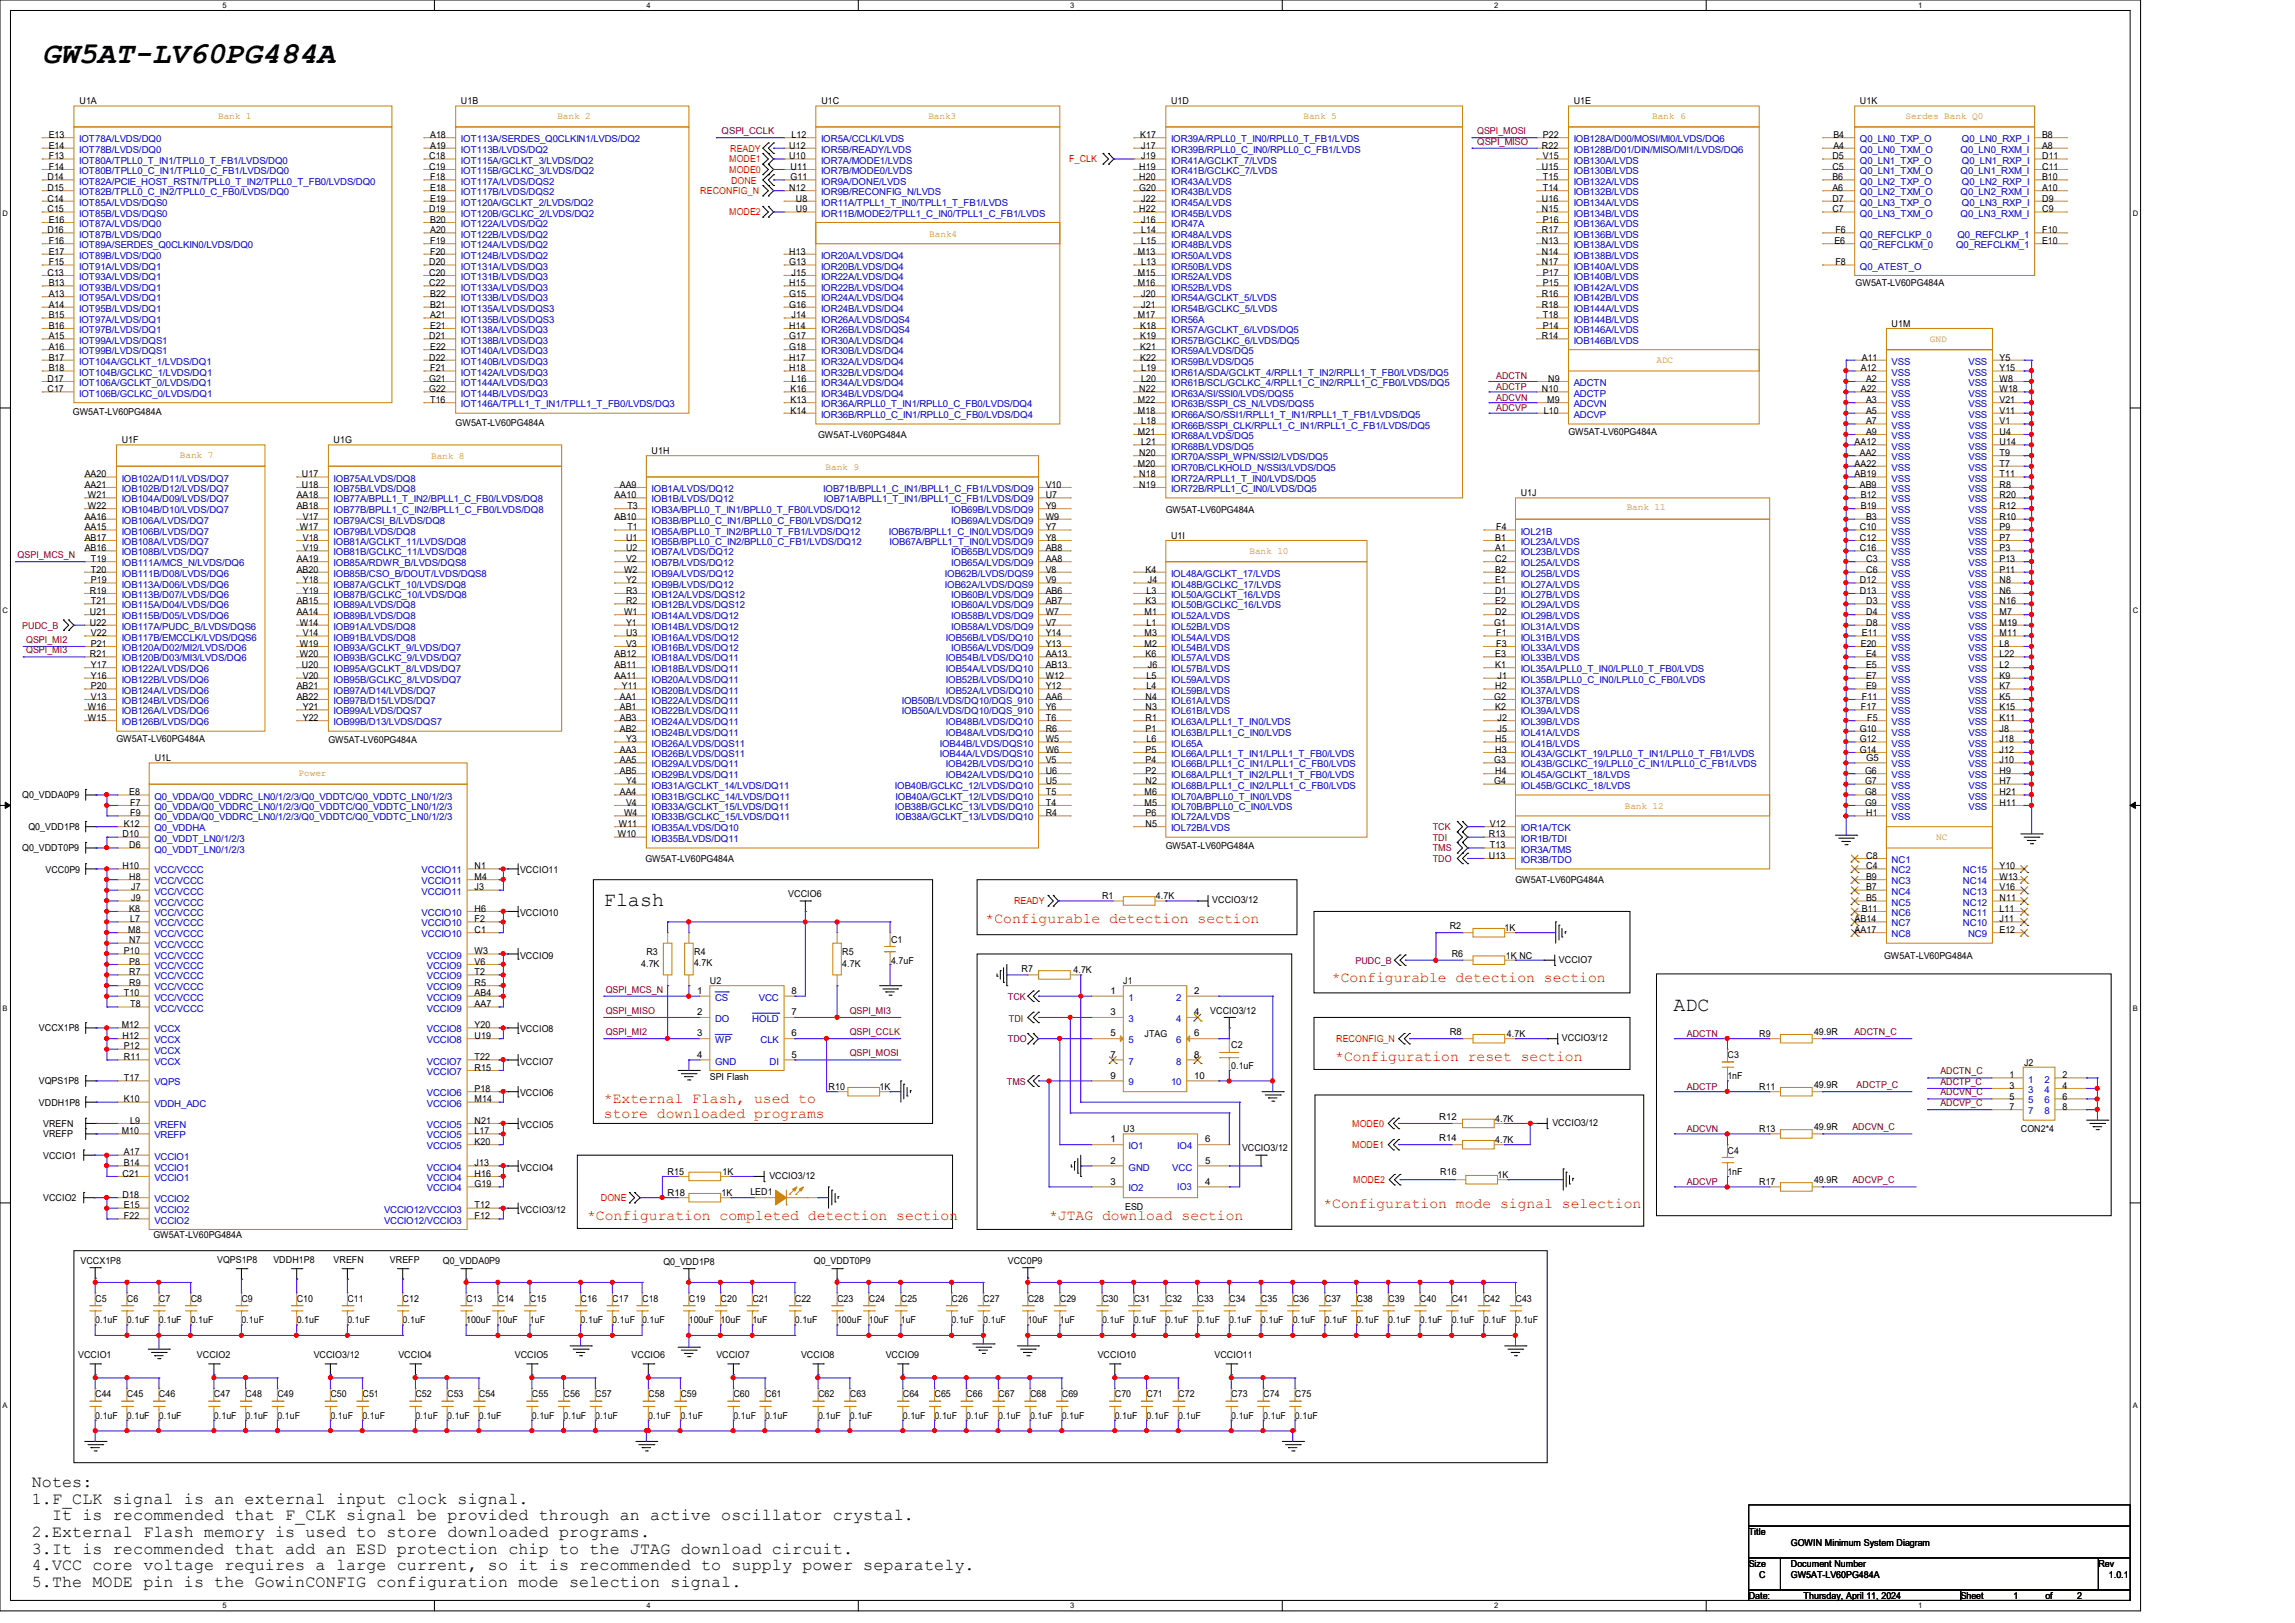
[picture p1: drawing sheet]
<svg xmlns="http://www.w3.org/2000/svg" width="297mm" height="210mm" viewBox="0 0 297 210" stroke-linecap="round" stroke-linejoin="round" font-family="sans-serif">
<defs><g id="words">
<text font-size="3.9" x="5.5" y="8.1">GW5AT-LV60PG484A</text>
<g font-size="2.6">
<text x="78.1" y="117.3">Flash</text>
<text x="216.6" y="130.9">ADC</text>
</g>
<g font-size="2.2">
<text x="4.1" y="192.4">Notes:</text>
<text x="4.1" y="194.6">1.F_CLK signal is an external input clock signal.</text>
<text x="6.7" y="196.7">It is recommended that F_CLK signal be provided through an active oscillator crystal.</text>
<text x="4.1" y="198.9">2.External Flash memory is used to store downloaded programs.</text>
<text x="4.1" y="201">3.It is recommended that add an ESD protection chip to the JTAG download circuit.</text>
<text x="4.1" y="203.2">4.VCC core voltage requires a large current, so it is recommended to supply power separately.</text>
<text x="4.1" y="205.4">5.The MODE pin is the GowinCONFIG configuration mode selection signal.</text>
</g>
<g font-size="1.9" fill="#f00">
<text x="127.6" y="119.4">*Configurable detection section</text>
<text x="172.4" y="127.1">*Configurable detection section</text>
<text x="172.8" y="137.2">*Configuration reset section</text>
<text x="78.1" y="142.7">*External Flash, used to</text>
<text x="78.1" y="144.7">store downloaded programs</text>
<text x="76" y="157.8">*Configuration completed detection section</text>
<text x="135.8" y="157.8">*JTAG download section</text>
<text x="171.3" y="156.3">*Configuration mode signal selection</text>
</g>
<g font-size="1.2">
<text x="6.3" y="17.9">E13</text>
<text x="10.3" y="13.5">U1A</text>
<text x="55.7" y="17.9">A18</text>
<text x="59.6" y="13.5">U1B</text>
<text x="102.4" y="17.9">L12</text>
<text x="106.3" y="13.5">U1C</text>
<text x="147.6" y="17.9">K17</text>
<text x="151.5" y="13.5">U1D</text>
<text x="199.7" y="17.9">P22</text>
<text x="203.7" y="13.5">U1E</text>
<text x="237.3" y="17.9">B4</text>
<text x="240.7" y="13.5">U1K</text>
<text x="264.3" y="17.9">B8</text>
<text x="6.1" y="23.3">D14</text>
<text x="6.3" y="19.2">E14</text>
<text x="6.3" y="20.6">F13</text>
<text x="6.3" y="22">F14</text>
<text x="55.5" y="20.6">C18</text>
<text x="55.5" y="22">C19</text>
<text x="55.7" y="19.2">A19</text>
<text x="55.7" y="23.3">F18</text>
<text x="102.1" y="19.2">U12</text>
<text x="102.1" y="20.6">U10</text>
<text x="102.3" y="22">U11</text>
<text x="102.3" y="23.3">G11</text>
<text x="147.4" y="22">H19</text>
<text x="147.4" y="23.3">H20</text>
<text x="147.7" y="19.2">J17</text>
<text x="147.7" y="20.6">J19</text>
<text x="199.6" y="19.2">R22</text>
<text x="199.6" y="22">U15</text>
<text x="199.7" y="20.6">V15</text>
<text x="199.7" y="23.3">T15</text>
<text x="237.1" y="23.3">B6</text>
<text x="237.1" y="22">C5</text>
<text x="237.1" y="20.6">D5</text>
<text x="237.3" y="19.2">A4</text>
<text x="264.3" y="19.2">A8</text>
<text x="264.3" y="20.6">D11</text>
<text x="264.3" y="22">C11</text>
<text x="264.3" y="23.3">B10</text>
<text x="6.1" y="24.7">D15</text>
<text x="6.1" y="26.1">C14</text>
<text x="6.1" y="27.5">C15</text>
<text x="6.3" y="28.8">E16</text>
<text x="55.5" y="27.5">D19</text>
<text x="55.7" y="24.7">E18</text>
<text x="55.7" y="26.1">E19</text>
<text x="55.7" y="28.8">B20</text>
<text x="102.1" y="24.7">N12</text>
<text x="103" y="26.1">U8</text>
<text x="103" y="27.5">U9</text>
<text x="147.4" y="24.7">G20</text>
<text x="147.4" y="27.5">H22</text>
<text x="147.7" y="26.1">J22</text>
<text x="147.7" y="28.8">J16</text>
<text x="199.6" y="26.1">U16</text>
<text x="199.6" y="27.5">N15</text>
<text x="199.7" y="24.7">T14</text>
<text x="199.7" y="28.8">P16</text>
<text x="237.1" y="27.5">C7</text>
<text x="237.1" y="26.1">D7</text>
<text x="237.1" y="24.7">A6</text>
<text x="264.3" y="24.7">A10</text>
<text x="264.3" y="26.1">D9</text>
<text x="264.3" y="27.5">C9</text>
<text x="6.1" y="30.2">D16</text>
<text x="6.1" y="35.7">C13</text>
<text x="6.3" y="31.6">F16</text>
<text x="6.3" y="32.9">E17</text>
<text x="6.3" y="34.3">F15</text>
<text x="55.5" y="34.3">D20</text>
<text x="55.5" y="35.7">C20</text>
<text x="55.7" y="30.2">A20</text>
<text x="55.7" y="31.6">F19</text>
<text x="55.7" y="32.9">F20</text>
<text x="102.1" y="32.9">H13</text>
<text x="102.1" y="34.3">G13</text>
<text x="102.4" y="35.7">J15</text>
<text x="147.3" y="32.9">M13</text>
<text x="147.3" y="35.7">M15</text>
<text x="147.7" y="30.2">L14</text>
<text x="147.7" y="31.6">L15</text>
<text x="147.7" y="34.3">L13</text>
<text x="199.6" y="30.2">R17</text>
<text x="199.6" y="31.6">N13</text>
<text x="199.6" y="32.9">N14</text>
<text x="199.6" y="34.3">N17</text>
<text x="199.7" y="35.7">P17</text>
<text x="237.4" y="31.6">E6</text>
<text x="237.5" y="30.2">F6</text>
<text x="237.5" y="34.3">F8</text>
<text x="264.3" y="31.6">E10</text>
<text x="264.3" y="30.2">F10</text>
<text x="6.3" y="37">B13</text>
<text x="6.3" y="38.4">A13</text>
<text x="6.3" y="39.8">A14</text>
<text x="6.3" y="41.2">B15</text>
<text x="55.5" y="37">C22</text>
<text x="55.7" y="38.4">B22</text>
<text x="55.7" y="39.8">B21</text>
<text x="55.7" y="41.2">A21</text>
<text x="102.1" y="37">H15</text>
<text x="102.1" y="38.4">G15</text>
<text x="102.1" y="39.8">G16</text>
<text x="102.4" y="41.2">J14</text>
<text x="147.3" y="37">M16</text>
<text x="147.3" y="41.2">M17</text>
<text x="147.7" y="38.4">J20</text>
<text x="147.7" y="39.8">J21</text>
<text x="199.6" y="38.4">R16</text>
<text x="199.6" y="39.8">R18</text>
<text x="199.7" y="37">P15</text>
<text x="199.7" y="41.2">T18</text>
<text x="240.2" y="37">GW5AT-LV60PG484A</text>
<text x="6.3" y="42.5">B16</text>
<text x="6.3" y="43.9">A15</text>
<text x="6.3" y="45.3">A16</text>
<text x="6.3" y="46.7">B17</text>
<text x="55.5" y="43.9">D21</text>
<text x="55.5" y="46.7">D22</text>
<text x="55.7" y="42.5">E21</text>
<text x="55.7" y="45.3">E22</text>
<text x="102.1" y="42.5">H14</text>
<text x="102.1" y="43.9">G17</text>
<text x="102.1" y="45.3">G18</text>
<text x="102.1" y="46.7">H17</text>
<text x="147.6" y="42.5">K18</text>
<text x="147.6" y="43.9">K19</text>
<text x="147.6" y="45.3">K21</text>
<text x="147.6" y="46.7">K22</text>
<text x="199.6" y="43.9">R14</text>
<text x="199.7" y="42.5">P14</text>
<text x="241" y="46.7">A11</text>
<text x="244.8" y="42.3">U1M</text>
<text x="258.8" y="46.7">Y5</text>
<text x="6.1" y="49.4">D17</text>
<text x="6.1" y="50.8">C17</text>
<text x="6.3" y="48">B18</text>
<text x="9.4" y="53.7">GW5AT-LV60PG484A</text>
<text x="55.5" y="49.4">G21</text>
<text x="55.5" y="50.8">G22</text>
<text x="55.7" y="48">F21</text>
<text x="55.7" y="52.2">T16</text>
<text x="102.1" y="48">H18</text>
<text x="102.3" y="50.8">K16</text>
<text x="102.3" y="52.2">K13</text>
<text x="102.3" y="53.5">K14</text>
<text x="102.4" y="49.4">L16</text>
<text x="147.3" y="52.2">M22</text>
<text x="147.3" y="53.5">M18</text>
<text x="147.4" y="50.8">N22</text>
<text x="147.7" y="48">L19</text>
<text x="147.7" y="49.4">L20</text>
<text x="199.6" y="50.8">N10</text>
<text x="199.8" y="53.5">L10</text>
<text x="200.2" y="52.2">M9</text>
<text x="200.4" y="49.4">N9</text>
<text x="240.8" y="48">A12</text>
<text x="240.8" y="50.8">A22</text>
<text x="241.5" y="49.4">A2</text>
<text x="241.5" y="52.2">A3</text>
<text x="241.5" y="53.5">A5</text>
<text x="258.8" y="53.5">V11</text>
<text x="258.8" y="52.2">V21</text>
<text x="258.8" y="50.8">W18</text>
<text x="258.8" y="49.4">W8</text>
<text x="258.8" y="48">Y15</text>
<text x="15.7" y="57.4">U1F</text>
<text x="43.2" y="57.4">U1G</text>
<text x="59" y="55.2">GW5AT-LV60PG484A</text>
<text x="84.3" y="58.7">U1H</text>
<text x="105.9" y="56.7">GW5AT-LV60PG484A</text>
<text x="147.3" y="56.3">M21</text>
<text x="147.4" y="59">N20</text>
<text x="147.7" y="54.9">L18</text>
<text x="147.7" y="57.6">L21</text>
<text x="203" y="56.3">GW5AT-LV60PG484A</text>
<text x="240" y="57.6">AA12</text>
<text x="240.7" y="59">AA2</text>
<text x="241.5" y="54.9">A7</text>
<text x="241.5" y="56.3">A9</text>
<text x="258.8" y="59">T9</text>
<text x="258.8" y="57.6">U14</text>
<text x="258.8" y="56.3">U4</text>
<text x="258.8" y="54.9">V1</text>
<text x="11" y="61.8">AA20</text>
<text x="11" y="63.1">AA21</text>
<text x="11.4" y="64.5">W21</text>
<text x="11.4" y="65.9">W22</text>
<text x="38.4" y="64.5">AA18</text>
<text x="38.4" y="65.9">AB18</text>
<text x="39.1" y="61.8">U17</text>
<text x="39.1" y="63.1">U18</text>
<text x="79.5" y="64.5">AA10</text>
<text x="80.2" y="63.1">AA9</text>
<text x="81.2" y="65.9">T3</text>
<text x="135.3" y="65.9">Y9</text>
<text x="135.3" y="64.5">U7</text>
<text x="135.3" y="63.1">V10</text>
<text x="147.3" y="60.4">M20</text>
<text x="147.4" y="61.8">N18</text>
<text x="147.4" y="63.1">N19</text>
<text x="196.8" y="64.2">U1J</text>
<text x="240" y="60.4">AA22</text>
<text x="240" y="61.8">AB19</text>
<text x="240.7" y="63.1">AB9</text>
<text x="240.8" y="64.5">B12</text>
<text x="240.8" y="65.9">B19</text>
<text x="258.8" y="65.9">R12</text>
<text x="258.8" y="64.5">R20</text>
<text x="258.8" y="63.1">R8</text>
<text x="258.8" y="61.8">T11</text>
<text x="258.8" y="60.4">T7</text>
<text x="11" y="67.2">AA16</text>
<text x="11" y="68.6">AA15</text>
<text x="11" y="70">AB17</text>
<text x="11" y="71.3">AB16</text>
<text x="38.8" y="68.6">W17</text>
<text x="39.2" y="67.2">V17</text>
<text x="39.2" y="70">V18</text>
<text x="39.2" y="71.3">V19</text>
<text x="79.5" y="67.2">AB10</text>
<text x="81" y="70">U1</text>
<text x="81" y="71.3">U2</text>
<text x="81.2" y="68.6">T1</text>
<text x="135.3" y="71.3">AB8</text>
<text x="135.3" y="70">Y8</text>
<text x="135.3" y="68.6">Y7</text>
<text x="135.3" y="67.2">W9</text>
<text x="150.9" y="66.4">GW5AT-LV60PG484A</text>
<text x="151.5" y="69.7">U1I</text>
<text x="193.5" y="70">B1</text>
<text x="193.5" y="71.3">A1</text>
<text x="193.6" y="68.6">F4</text>
<text x="240.7" y="68.6">C10</text>
<text x="240.7" y="70">C12</text>
<text x="240.7" y="71.3">C16</text>
<text x="241.5" y="67.2">B3</text>
<text x="258.8" y="71.3">P3</text>
<text x="258.8" y="70">P7</text>
<text x="258.8" y="68.6">P9</text>
<text x="258.8" y="67.2">R10</text>
<text x="11.6" y="76.8">R19</text>
<text x="11.8" y="72.7">T19</text>
<text x="11.8" y="74.1">T20</text>
<text x="11.8" y="75.5">P19</text>
<text x="38.4" y="72.7">AA19</text>
<text x="38.4" y="74.1">AB20</text>
<text x="39.2" y="75.5">Y18</text>
<text x="39.2" y="76.8">Y19</text>
<text x="80.8" y="74.1">W2</text>
<text x="81" y="72.7">V2</text>
<text x="81" y="75.5">Y2</text>
<text x="81" y="76.8">R3</text>
<text x="135.3" y="76.8">AB6</text>
<text x="135.3" y="75.5">V9</text>
<text x="135.3" y="74.1">V8</text>
<text x="135.3" y="72.7">AA8</text>
<text x="148.2" y="74.1">K4</text>
<text x="148.4" y="76.8">L3</text>
<text x="148.5" y="75.5">J4</text>
<text x="193.5" y="72.7">C2</text>
<text x="193.5" y="74.1">B2</text>
<text x="193.5" y="75.5">E1</text>
<text x="193.5" y="76.8">D1</text>
<text x="240.7" y="75.5">D12</text>
<text x="240.7" y="76.8">D13</text>
<text x="241.5" y="72.7">C3</text>
<text x="241.5" y="74.1">C6</text>
<text x="258.8" y="76.8">N6</text>
<text x="258.8" y="75.5">N8</text>
<text x="258.8" y="74.1">P11</text>
<text x="258.8" y="72.7">P13</text>
<text x="11.6" y="79.6">U21</text>
<text x="11.6" y="80.9">U22</text>
<text x="11.8" y="78.2">T21</text>
<text x="11.8" y="82.3">V22</text>
<text x="11.8" y="83.7">P21</text>
<text x="38.4" y="78.2">AB15</text>
<text x="38.4" y="79.6">AA14</text>
<text x="38.8" y="80.9">W14</text>
<text x="38.8" y="83.7">W19</text>
<text x="39.2" y="82.3">V14</text>
<text x="80.8" y="79.6">W1</text>
<text x="81" y="78.2">R2</text>
<text x="81" y="80.9">Y1</text>
<text x="81" y="82.3">U3</text>
<text x="81" y="83.7">V3</text>
<text x="135.3" y="83.7">Y13</text>
<text x="135.3" y="82.3">Y14</text>
<text x="135.3" y="80.9">V7</text>
<text x="135.3" y="79.6">W7</text>
<text x="135.3" y="78.2">AB7</text>
<text x="148.1" y="79.6">M1</text>
<text x="148.1" y="82.3">M3</text>
<text x="148.1" y="83.7">M2</text>
<text x="148.2" y="78.2">K3</text>
<text x="148.4" y="80.9">L1</text>
<text x="193.4" y="80.9">G1</text>
<text x="193.5" y="78.2">E2</text>
<text x="193.5" y="79.6">D2</text>
<text x="193.6" y="82.3">F1</text>
<text x="193.6" y="83.7">F3</text>
<text x="240.8" y="83.7">E20</text>
<text x="241" y="82.3">E11</text>
<text x="241.5" y="78.2">D3</text>
<text x="241.5" y="79.6">D4</text>
<text x="241.5" y="80.9">D8</text>
<text x="258.8" y="83.7">L8</text>
<text x="258.8" y="82.3">M11</text>
<text x="258.8" y="80.9">M19</text>
<text x="258.8" y="79.6">M7</text>
<text x="258.8" y="78.2">N16</text>
<text x="11.6" y="85">R21</text>
<text x="11.8" y="86.4">Y17</text>
<text x="11.8" y="87.8">Y16</text>
<text x="11.8" y="89.2">P20</text>
<text x="38.4" y="89.2">AB21</text>
<text x="38.8" y="85">W20</text>
<text x="39.1" y="86.4">U20</text>
<text x="39.2" y="87.8">V20</text>
<text x="79.5" y="85">AB12</text>
<text x="79.5" y="86.4">AB11</text>
<text x="79.5" y="87.8">AA11</text>
<text x="80.5" y="89.2">Y11</text>
<text x="135.3" y="89.2">Y12</text>
<text x="135.3" y="87.8">W12</text>
<text x="135.3" y="86.4">AB13</text>
<text x="135.3" y="85">AA13</text>
<text x="148.2" y="85">K6</text>
<text x="148.4" y="87.8">L5</text>
<text x="148.4" y="89.2">L4</text>
<text x="148.5" y="86.4">J6</text>
<text x="193.5" y="85">E3</text>
<text x="193.5" y="86.4">K1</text>
<text x="193.5" y="89.2">H2</text>
<text x="193.8" y="87.8">J1</text>
<text x="241.5" y="85">E4</text>
<text x="241.5" y="86.4">E5</text>
<text x="241.5" y="87.8">E7</text>
<text x="241.5" y="89.2">E9</text>
<text x="258.8" y="89.2">K7</text>
<text x="258.8" y="87.8">K9</text>
<text x="258.8" y="86.4">L2</text>
<text x="258.8" y="85">L22</text>
<text x="11.4" y="91.9">W16</text>
<text x="11.4" y="93.3">W15</text>
<text x="11.8" y="90.6">V13</text>
<text x="38.4" y="90.6">AB22</text>
<text x="39.2" y="91.9">Y21</text>
<text x="39.2" y="93.3">Y22</text>
<text x="80.2" y="90.6">AA1</text>
<text x="80.2" y="91.9">AB1</text>
<text x="80.2" y="93.3">AB3</text>
<text x="80.2" y="94.7">AB2</text>
<text x="135.3" y="94.7">R6</text>
<text x="135.3" y="93.3">T6</text>
<text x="135.3" y="91.9">Y6</text>
<text x="135.3" y="90.6">AA6</text>
<text x="148.2" y="90.6">N4</text>
<text x="148.2" y="91.9">N3</text>
<text x="148.2" y="93.3">R1</text>
<text x="148.2" y="94.7">P1</text>
<text x="193.4" y="90.6">G2</text>
<text x="193.5" y="91.9">K2</text>
<text x="193.8" y="93.3">J2</text>
<text x="193.8" y="94.7">J5</text>
<text x="240.7" y="94.7">G10</text>
<text x="240.8" y="91.9">F17</text>
<text x="241" y="90.6">F11</text>
<text x="241.6" y="93.3">F5</text>
<text x="258.8" y="94.7">J8</text>
<text x="258.8" y="93.3">K11</text>
<text x="258.8" y="91.9">K15</text>
<text x="258.8" y="90.6">K5</text>
<text x="15.1" y="96.1">GW5AT-LV60PG484A</text>
<text x="20" y="98.5">U1L</text>
<text x="42.5" y="96.2">GW5AT-LV60PG484A</text>
<text x="80.2" y="97.4">AA3</text>
<text x="80.2" y="98.8">AA5</text>
<text x="80.2" y="100.2">AB5</text>
<text x="81" y="96.1">Y3</text>
<text x="81" y="101.5">Y4</text>
<text x="135.3" y="101.5">U5</text>
<text x="135.3" y="100.2">U6</text>
<text x="135.3" y="98.8">V5</text>
<text x="135.3" y="97.4">W6</text>
<text x="135.3" y="96.1">W5</text>
<text x="148.2" y="97.4">P5</text>
<text x="148.2" y="98.8">P4</text>
<text x="148.2" y="100.2">P2</text>
<text x="148.2" y="101.5">N2</text>
<text x="148.4" y="96.1">L6</text>
<text x="193.4" y="98.8">G3</text>
<text x="193.4" y="101.5">G4</text>
<text x="193.5" y="96.1">H5</text>
<text x="193.5" y="97.4">H3</text>
<text x="193.5" y="100.2">H4</text>
<text x="240.7" y="96.1">G12</text>
<text x="240.7" y="97.4">G14</text>
<text x="241.4" y="100.2">G6</text>
<text x="241.4" y="101.5">G7</text>
<text x="241.5" y="98.4">G5</text>
<text x="258.8" y="101.5">H7</text>
<text x="258.8" y="100.2">H9</text>
<text x="258.8" y="98.8">J10</text>
<text x="258.8" y="97.4">J12</text>
<text x="258.8" y="96.1">J18</text>
<text x="2.9" y="103.3">Q0_VDDA0P9</text>
<text x="3.7" y="107.4">Q0_VDD1P8</text>
<text x="16" y="107">K12</text>
<text x="16.7" y="102.9">E8</text>
<text x="16.8" y="104.3">F7</text>
<text x="16.8" y="105.6">F9</text>
<text x="80.1" y="107">W11</text>
<text x="80.2" y="102.9">AA4</text>
<text x="80.8" y="105.6">W4</text>
<text x="81" y="104.3">V4</text>
<text x="135.3" y="105.6">R4</text>
<text x="135.3" y="104.3">T4</text>
<text x="135.3" y="102.9">T5</text>
<text x="148.1" y="102.9">M6</text>
<text x="148.1" y="104.3">M5</text>
<text x="148.2" y="105.6">P6</text>
<text x="148.2" y="107">N5</text>
<text x="192.8" y="107">V12</text>
<text x="241.4" y="102.9">G8</text>
<text x="241.4" y="104.3">G9</text>
<text x="241.5" y="105.6">H1</text>
<text x="258.8" y="102.9">H21</text>
<text x="258.8" y="104.3">H11</text>
<text x="2.9" y="110.2">Q0_VDDT0P9</text>
<text x="5.9" y="112.9">VCC0P9</text>
<text x="15.9" y="108.4">D10</text>
<text x="15.9" y="112.5">H10</text>
<text x="16.7" y="109.8">D6</text>
<text x="16.7" y="113.9">H8</text>
<text x="61.4" y="112.5">N1</text>
<text x="61.4" y="113.9">M4</text>
<text x="67.3" y="113">VCCIO11</text>
<text x="80" y="108.4">W10</text>
<text x="83.5" y="111.5">GW5AT-LV60PG484A</text>
<text x="150.9" y="109.9">GW5AT-LV60PG484A</text>
<text x="192.7" y="108.4">R13</text>
<text x="192.7" y="111.1">U13</text>
<text x="192.8" y="109.8">T13</text>
<text x="241.5" y="111.1">C8</text>
<text x="241.5" y="113.9">B9</text>
<text x="241.5" y="112.5">C4</text>
<text x="258.8" y="112.5">Y10</text>
<text x="258.8" y="113.9">W13</text>
<text x="16.7" y="118">K8</text>
<text x="16.8" y="119.3">L7</text>
<text x="17" y="115.2">J7</text>
<text x="17" y="116.6">J9</text>
<text x="61.4" y="119.3">F2</text>
<text x="61.4" y="118">H6</text>
<text x="61.4" y="115.2">J3</text>
<text x="67.3" y="118.5">VCCIO10</text>
<text x="102" y="116.1">VCCIO6</text>
<text x="142.6" y="116.3">R1</text>
<text x="149.6" y="116.3">4.7K</text>
<text x="156.9" y="116.9">VCCIO3/12</text>
<text x="196.1" y="114.3">GW5AT-LV60PG484A</text>
<text x="240" y="119.3">AB14</text>
<text x="241" y="118">B11</text>
<text x="241.5" y="116.6">B5</text>
<text x="241.5" y="115.2">B7</text>
<text x="258.8" y="119.3">J11</text>
<text x="258.8" y="118">L11</text>
<text x="258.8" y="116.6">N11</text>
<text x="258.8" y="115.2">V16</text>
<text x="16" y="123.5">P10</text>
<text x="16.6" y="120.7">M8</text>
<text x="16.7" y="122.1">N7</text>
<text x="16.7" y="124.8">P8</text>
<text x="61.4" y="120.7">C1</text>
<text x="61.4" y="124.8">V6</text>
<text x="61.4" y="123.5">W3</text>
<text x="67.3" y="124">VCCIO9</text>
<text x="83" y="125.1">4.7K</text>
<text x="83.6" y="123.6">R3</text>
<text x="89.8" y="123.6">R4</text>
<text x="89.8" y="125">4.7K</text>
<text x="109" y="123.6">R5</text>
<text x="109" y="125.1">4.7K</text>
<text x="115.3" y="122">C1</text>
<text x="115.3" y="124.7">4.7uF</text>
<text x="132.2" y="125.8">R7</text>
<text x="138.9" y="125.9">4.7K</text>
<text x="187.6" y="120.2">R2</text>
<text x="187.9" y="123.9">R6</text>
<text x="194.7" y="120.4">1K</text>
<text x="194.9" y="124">1K NC</text>
<text x="201.8" y="124.6">VCCIO7</text>
<text x="240" y="120.7">AA17</text>
<text x="243.8" y="124">GW5AT-LV60PG484A</text>
<text x="258.8" y="120.7">E12</text>
<text x="16" y="128.9">T10</text>
<text x="16.7" y="126.2">R7</text>
<text x="16.7" y="127.6">R9</text>
<text x="16.8" y="130.3">T8</text>
<text x="61.4" y="130.3">AA7</text>
<text x="61.4" y="128.9">AB4</text>
<text x="61.4" y="127.6">R5</text>
<text x="61.4" y="126.2">T2</text>
<text x="90.2" y="128.6">1</text>
<text x="90.2" y="131.4">2</text>
<text x="91.9" y="127.3">U2</text>
<text x="102.4" y="131.4">7</text>
<text x="102.4" y="128.6">8</text>
<text x="143.7" y="128.6">1</text>
<text x="143.7" y="131.4">3</text>
<text x="145.4" y="127.3">J1</text>
<text x="154.6" y="128.6">2</text>
<text x="154.6" y="131.4">4</text>
<text x="156.6" y="131.3">VCCIO3/12</text>
<text x="5" y="133.5">VCCX1P8</text>
<text x="15.7" y="133.1">M12</text>
<text x="15.9" y="134.4">H12</text>
<text x="16" y="135.8">P12</text>
<text x="16" y="137.2">R11</text>
<text x="61.4" y="137.2">T22</text>
<text x="61.4" y="134.4">U19</text>
<text x="61.4" y="133.1">Y20</text>
<text x="67.3" y="133.6">VCCIO8</text>
<text x="67.3" y="137.8">VCCIO7</text>
<text x="90.2" y="134.1">3</text>
<text x="90.2" y="136.9">4</text>
<text x="102.4" y="136.9">5</text>
<text x="102.4" y="134.1">6</text>
<text x="143.7" y="134.1">5</text>
<text x="143.7" y="136.9">7</text>
<text x="148.1" y="134.2">JTAG</text>
<text x="154.6" y="134.1">6</text>
<text x="154.6" y="136.9">8</text>
<text x="159.3" y="135.5">C2</text>
<text x="187.6" y="133.9">R8</text>
<text x="195" y="134.2">4.7K</text>
<text x="202.1" y="134.7">VCCIO3/12</text>
<text x="223.6" y="136.9">C3</text>
<text x="227.7" y="134.2">R9</text>
<text x="234.8" y="133.9">49.9R</text>
<text x="262" y="137.9">J2</text>
<text x="5" y="140.3">VQPS1P8</text>
<text x="5" y="143.1">VDDH1P8</text>
<text x="16" y="142.7">K10</text>
<text x="16" y="139.9">T17</text>
<text x="61.4" y="142.7">M14</text>
<text x="61.4" y="141.3">P18</text>
<text x="61.4" y="138.6">R15</text>
<text x="67.3" y="141.9">VCCIO6</text>
<text x="91.9" y="139.8">SPI Flash</text>
<text x="107.2" y="141">R10</text>
<text x="113.8" y="141">1K</text>
<text x="143.7" y="139.6">9</text>
<text x="154.6" y="139.6">10</text>
<text x="159.3" y="138.3">0.1uF</text>
<text x="223.6" y="139.7">1nF</text>
<text x="227.7" y="141">R11</text>
<text x="234.8" y="140.8">49.9R</text>
<text x="260" y="139.5">1</text>
<text x="260" y="140.9">3</text>
<text x="260" y="142.3">5</text>
<text x="260" y="143.6">7</text>
<text x="266.9" y="139.5">2</text>
<text x="266.9" y="140.9">4</text>
<text x="266.9" y="142.3">6</text>
<text x="266.9" y="143.6">8</text>
<text x="5.6" y="145.8">VREFN</text>
<text x="5.6" y="147.2">VREFP</text>
<text x="5.6" y="149.9">VCCIO1</text>
<text x="15.7" y="146.8">M10</text>
<text x="16" y="149.5">A17</text>
<text x="16.8" y="145.4">L9</text>
<text x="61.4" y="148.2">K20</text>
<text x="61.4" y="146.8">L17</text>
<text x="61.4" y="145.4">N21</text>
<text x="67.3" y="146">VCCIO5</text>
<text x="143.7" y="147.8">1</text>
<text x="145.4" y="146.5">U3</text>
<text x="156" y="147.8">6</text>
<text x="160.7" y="149">VCCIO3/12</text>
<text x="186.3" y="147.6">R14</text>
<text x="186.3" y="144.9">R12</text>
<text x="193.5" y="147.9">4.7K</text>
<text x="193.5" y="145.2">4.7K</text>
<text x="200.9" y="145.7">VCCIO3/12</text>
<text x="223.6" y="149.3">C4</text>
<text x="227.7" y="146.5">R13</text>
<text x="234.8" y="146.3">49.9R</text>
<text x="261.5" y="146.5">CON2*4</text>
<text x="5.6" y="155.4">VCCIO2</text>
<text x="15.9" y="152.3">C21</text>
<text x="15.9" y="155">D18</text>
<text x="16" y="150.9">B14</text>
<text x="61.4" y="153.6">G19</text>
<text x="61.4" y="152.3">H16</text>
<text x="61.4" y="150.9">J13</text>
<text x="67.3" y="151.5">VCCIO4</text>
<text x="86.4" y="152">R15</text>
<text x="86.4" y="154.7">R18</text>
<text x="93.4" y="154.7">1K</text>
<text x="93.5" y="152">1K</text>
<text x="97.1" y="154.6">LED1</text>
<text x="99.6" y="152.6">VCCIO3/12</text>
<text x="143.7" y="153.3">3</text>
<text x="143.7" y="150.6">2</text>
<text x="156" y="153.3">4</text>
<text x="156" y="150.6">5</text>
<text x="186.4" y="152">R16</text>
<text x="193.8" y="152.4">1K</text>
<text x="223.6" y="152">1nF</text>
<text x="227.7" y="153.4">R17</text>
<text x="234.8" y="153.1">49.9R</text>
<text x="16" y="156.4">E15</text>
<text x="16" y="157.8">F22</text>
<text x="19.9" y="160.2">GW5AT-LV60PG484A</text>
<text x="61.4" y="157.8">F12</text>
<text x="61.4" y="156.4">T12</text>
<text x="67.3" y="156.9">VCCIO3/12</text>
<text x="145.6" y="156.5">ESD</text>
<text x="10.4" y="163.5">VCCX1P8</text>
<text x="28.1" y="163.4">VQPS1P8</text>
<text x="35.4" y="163.4">VDDH1P8</text>
<text x="43.2" y="163.4">VREFN</text>
<text x="50.5" y="163.4">VREFP</text>
<text x="57.3" y="163.5">Q0_VDDA0P9</text>
<text x="85.8" y="163.7">Q0_VDD1P8</text>
<text x="105.3" y="163.5">Q0_VDDT0P9</text>
<text x="130.4" y="163.5">VCC0P9</text>
<text x="12.3" y="168.4">C5</text>
<text x="12.3" y="171.2">0.1uF</text>
<text x="16.4" y="168.4">C6</text>
<text x="16.4" y="171.2">0.1uF</text>
<text x="20.6" y="168.4">C7</text>
<text x="20.6" y="171.2">0.1uF</text>
<text x="24.7" y="168.4">C8</text>
<text x="24.7" y="171.2">0.1uF</text>
<text x="31.2" y="168.4">C9</text>
<text x="31.2" y="171.2">0.1uF</text>
<text x="38.4" y="168.4">C10</text>
<text x="38.4" y="171.2">0.1uF</text>
<text x="45" y="168.4">C11</text>
<text x="45" y="171.2">0.1uF</text>
<text x="52.1" y="168.4">C12</text>
<text x="52.1" y="171.2">0.1uF</text>
<text x="60.3" y="168.4">C13</text>
<text x="60.3" y="171.2">100uF</text>
<text x="64.4" y="168.4">C14</text>
<text x="64.4" y="171.2">10uF</text>
<text x="68.6" y="168.4">C15</text>
<text x="68.6" y="171.2">1uF</text>
<text x="75.1" y="168.4">C16</text>
<text x="75.1" y="171.2">0.1uF</text>
<text x="79.2" y="168.4">C17</text>
<text x="79.2" y="171.2">0.1uF</text>
<text x="83.1" y="168.4">C18</text>
<text x="83.1" y="171.2">0.1uF</text>
<text x="89.2" y="168.4">C19</text>
<text x="89.2" y="171.2">100uF</text>
<text x="93.3" y="168.4">C20</text>
<text x="93.3" y="171.2">10uF</text>
<text x="97.4" y="168.4">C21</text>
<text x="97.4" y="171.2">1uF</text>
<text x="102.9" y="168.4">C22</text>
<text x="102.9" y="171.2">0.1uF</text>
<text x="108.3" y="168.4">C23</text>
<text x="108.3" y="171.2">100uF</text>
<text x="112.4" y="168.4">C24</text>
<text x="112.4" y="171.2">10uF</text>
<text x="116.6" y="168.4">C25</text>
<text x="116.6" y="171.2">1uF</text>
<text x="123.1" y="168.4">C26</text>
<text x="123.1" y="171.2">0.1uF</text>
<text x="127.3" y="168.4">C27</text>
<text x="127.3" y="171.2">0.1uF</text>
<text x="133" y="168.4">C28</text>
<text x="133" y="171.2">10uF</text>
<text x="137.2" y="168.4">C29</text>
<text x="137.2" y="171.2">1uF</text>
<text x="142.6" y="168.4">C30</text>
<text x="142.6" y="171.2">0.1uF</text>
<text x="146.7" y="168.4">C31</text>
<text x="146.7" y="171.2">0.1uF</text>
<text x="150.9" y="168.4">C32</text>
<text x="150.9" y="171.2">0.1uF</text>
<text x="155" y="168.4">C33</text>
<text x="155" y="171.2">0.1uF</text>
<text x="159.1" y="168.4">C34</text>
<text x="159.1" y="171.2">0.1uF</text>
<text x="163.2" y="168.4">C35</text>
<text x="163.2" y="171.2">0.1uF</text>
<text x="167.3" y="168.4">C36</text>
<text x="167.3" y="171.2">0.1uF</text>
<text x="171.4" y="168.4">C37</text>
<text x="171.4" y="171.2">0.1uF</text>
<text x="175.6" y="168.4">C38</text>
<text x="175.6" y="171.2">0.1uF</text>
<text x="179.7" y="168.4">C39</text>
<text x="179.7" y="171.2">0.1uF</text>
<text x="183.8" y="168.4">C40</text>
<text x="183.8" y="171.2">0.1uF</text>
<text x="187.9" y="168.4">C41</text>
<text x="187.9" y="171.2">0.1uF</text>
<text x="192" y="168.4">C42</text>
<text x="192" y="171.2">0.1uF</text>
<text x="196.1" y="168.4">C43</text>
<text x="196.1" y="171.2">0.1uF</text>
<text x="10.1" y="175.7">VCCIO1</text>
<text x="25.5" y="175.7">VCCIO2</text>
<text x="40.6" y="175.7">VCCIO3/12</text>
<text x="51.6" y="175.7">VCCIO4</text>
<text x="66.6" y="175.7">VCCIO5</text>
<text x="81.7" y="175.7">VCCIO6</text>
<text x="92.7" y="175.7">VCCIO7</text>
<text x="103.7" y="175.7">VCCIO8</text>
<text x="114.6" y="175.7">VCCIO9</text>
<text x="142.1" y="175.7">VCCIO10</text>
<text x="157.2" y="175.7">VCCIO11</text>
<text x="12.3" y="180.8">C44</text>
<text x="12.3" y="183.6">0.1uF</text>
<text x="16.4" y="180.8">C45</text>
<text x="16.4" y="183.6">0.1uF</text>
<text x="20.6" y="180.8">C46</text>
<text x="20.6" y="183.6">0.1uF</text>
<text x="27.7" y="180.8">C47</text>
<text x="27.7" y="183.6">0.1uF</text>
<text x="31.8" y="180.8">C48</text>
<text x="31.8" y="183.6">0.1uF</text>
<text x="35.9" y="180.8">C49</text>
<text x="35.9" y="183.6">0.1uF</text>
<text x="42.8" y="180.8">C50</text>
<text x="42.8" y="183.6">0.1uF</text>
<text x="46.9" y="180.8">C51</text>
<text x="46.9" y="183.6">0.1uF</text>
<text x="53.8" y="180.8">C52</text>
<text x="53.8" y="183.6">0.1uF</text>
<text x="57.9" y="180.8">C53</text>
<text x="57.9" y="183.6">0.1uF</text>
<text x="62" y="180.8">C54</text>
<text x="62" y="183.6">0.1uF</text>
<text x="68.8" y="180.8">C55</text>
<text x="68.8" y="183.6">0.1uF</text>
<text x="72.9" y="180.8">C56</text>
<text x="72.9" y="183.6">0.1uF</text>
<text x="77" y="180.8">C57</text>
<text x="77" y="183.6">0.1uF</text>
<text x="83.9" y="180.8">C58</text>
<text x="83.9" y="183.6">0.1uF</text>
<text x="88.1" y="180.8">C59</text>
<text x="88.1" y="183.6">0.1uF</text>
<text x="94.9" y="180.8">C60</text>
<text x="94.9" y="183.6">0.1uF</text>
<text x="99" y="180.8">C61</text>
<text x="99" y="183.6">0.1uF</text>
<text x="105.9" y="180.8">C62</text>
<text x="105.9" y="183.6">0.1uF</text>
<text x="110" y="180.8">C63</text>
<text x="110" y="183.6">0.1uF</text>
<text x="116.8" y="180.8">C64</text>
<text x="116.8" y="183.6">0.1uF</text>
<text x="120.9" y="180.8">C65</text>
<text x="120.9" y="183.6">0.1uF</text>
<text x="125" y="180.8">C66</text>
<text x="125" y="183.6">0.1uF</text>
<text x="129.2" y="180.8">C67</text>
<text x="129.2" y="183.6">0.1uF</text>
<text x="133.3" y="180.8">C68</text>
<text x="133.3" y="183.6">0.1uF</text>
<text x="137.4" y="180.8">C69</text>
<text x="137.4" y="183.6">0.1uF</text>
<text x="144.3" y="180.8">C70</text>
<text x="144.3" y="183.6">0.1uF</text>
<text x="148.4" y="180.8">C71</text>
<text x="148.4" y="183.6">0.1uF</text>
<text x="152.5" y="180.8">C72</text>
<text x="152.5" y="183.6">0.1uF</text>
<text x="159.3" y="180.8">C73</text>
<text x="159.3" y="183.6">0.1uF</text>
<text x="163.5" y="180.8">C74</text>
<text x="163.5" y="183.6">0.1uF</text>
<text x="167.6" y="180.8">C75</text>
<text x="167.6" y="183.6">0.1uF</text>
<text x="226.3" y="198.6">Title</text>
<text x="226.3" y="202.7">Size</text>
<text x="231.8" y="200">GOWIN Minimum System Diagram</text>
<text x="231.8" y="202.7">Document Number</text>
<text x="271.6" y="202.7">Rev</text>
<text x="226.3" y="206.9">Date:</text>
<text x="227.7" y="204.1">C</text>
<text x="231.8" y="204.1">GW5AT-LV60PG484A</text>
<text x="233.4" y="206.9">Thursday, April 11, 2024</text>
<text x="253.7" y="206.9">Sheet</text>
<text x="260.6" y="206.9">1</text>
<text x="264.7" y="206.9">of</text>
<text x="268.8" y="206.9">2</text>
<text x="272.9" y="204.1">1.0.1</text>
</g>
<g font-size="1.2" fill="#cc8006">
<text x="28.2" y="15.4">Bank 1</text>
<text x="72.1" y="15.4">Bank 2</text>
<text x="120.1" y="15.4">Bank3</text>
<text x="168.7" y="15.4">Bank 5</text>
<text x="213.8" y="15.4">Bank 6</text>
<text x="246.6" y="15.4">Serdes Bank Q0</text>
<text x="120.3" y="30.6">Bank4</text>
<text x="214.4" y="46.9">ADC</text>
<text x="249.8" y="44.2">GND</text>
<text x="23.3" y="59.3">Bank 7</text>
<text x="55.8" y="59.4">Bank 8</text>
<text x="106.8" y="60.8">Bank 9</text>
<text x="210.5" y="66">Bank 11</text>
<text x="161.7" y="71.6">Bank 10</text>
<text x="38.7" y="100.5">Power</text>
<text x="210.3" y="104.7">Bank 12</text>
<text x="250.6" y="108.7">NC</text>
</g>
<g font-size="1.2" fill="#800000">
<text x="93.4" y="17.4">QSPI_CCLK</text>
<text x="191.2" y="17.4">QSPI_MOSI</text>
<text x="191.2" y="18.7">QSPI_MISO</text>
<text x="193.6" y="49.1">ADCTN</text>
<text x="193.6" y="50.5">ADCTP</text>
<text x="193.6" y="51.9">ADCVN</text>
<text x="193.6" y="53.2">ADCVP</text>
<text x="2.3" y="72.2">QSPI_MCS_N</text>
<text x="2.9" y="81.4">PUDC_B</text>
<text x="3.4" y="83.2">QSPI_MI2</text>
<text x="3.4" y="84.5">QSPI_MI3</text>
<text x="185.4" y="107.4">TCK</text>
<text x="185.4" y="108.8">TDI</text>
<text x="185.4" y="110.2">TMS</text>
<text x="185.4" y="111.5">TDO</text>
<text x="175.4" y="124.7">PUDC_B</text>
<text x="78.4" y="128.4">QSPI_MCS_N</text>
<text x="78.4" y="131.2">QSPI_MISO</text>
<text x="110" y="131.2">QSPI_MI3</text>
<text x="130.4" y="129.4">TCK</text>
<text x="78.4" y="133.9">QSPI_MI2</text>
<text x="110" y="133.9">QSPI_CCLK</text>
<text x="110" y="136.7">QSPI_MOSI</text>
<text x="130.4" y="134.9">TDO</text>
<text x="130.6" y="132.2">TDI</text>
<text x="218.3" y="134.2">ADCTN</text>
<text x="240" y="133.9">ADCTN_C</text>
<text x="130.3" y="140.5">TMS</text>
<text x="218.3" y="141">ADCTP</text>
<text x="240.3" y="140.8">ADCTP_C</text>
<text x="251.1" y="139">ADCTN_C</text>
<text x="251.1" y="140.4">ADCTP_C</text>
<text x="251.1" y="141.7">ADCVN_C</text>
<text x="251.1" y="143.1">ADCVP_C</text>
<text x="218.3" y="146.5">ADCVN</text>
<text x="239.7" y="146.3">ADCVN_C</text>
<text x="218.3" y="153.3">ADCVP</text>
<text x="239.7" y="153.1">ADCVP_C</text>
</g>
<g font-size="1.2" fill="#00c">
<text x="10.2" y="18.4">IOT78A/LVDS/DQ0</text>
<text x="10.2" y="19.8">IOT78B/LVDS/DQ0</text>
<text x="10.2" y="21.2">IOT80A/TPLL0_T_IN1/TPLL0_T_FB1/LVDS/DQ0</text>
<text x="10.2" y="22.5">IOT80B/TPLL0_C_IN1/TPLL0_C_FB1/LVDS/DQ0</text>
<text x="10.2" y="23.9">IOT82A/PCIE_HOST_RSTN/TPLL0_T_IN2/TPLL0_T_FB0/LVDS/DQ0</text>
<text x="59.6" y="18.4">IOT113A/SERDES_Q0CLKIN1/LVDS/DQ2</text>
<text x="59.6" y="19.8">IOT113B/LVDS/DQ2</text>
<text x="59.6" y="21.2">IOT115A/GCLKT_3/LVDS/DQ2</text>
<text x="59.6" y="22.5">IOT115B/GCLKC_3/LVDS/DQ2</text>
<text x="59.6" y="23.9">IOT117A/LVDS/DQS2</text>
<text x="106.3" y="18.4">IOR5A/CCLK/LVDS</text>
<text x="106.3" y="19.8">IOR5B/READY/LVDS</text>
<text x="106.3" y="21.2">IOR7A/MODE1/LVDS</text>
<text x="106.3" y="22.5">IOR7B/MODE0/LVDS</text>
<text x="106.3" y="23.9">IOR9A/DONE/LVDS</text>
<text x="151.5" y="18.4">IOR39A/RPLL0_T_IN0/RPLL0_T_FB1/LVDS</text>
<text x="151.5" y="19.8">IOR39B/RPLL0_C_IN0/RPLL0_C_FB1/LVDS</text>
<text x="151.5" y="21.2">IOR41A/GCLKT_7/LVDS</text>
<text x="151.5" y="22.5">IOR41B/GCLKC_7/LVDS</text>
<text x="151.5" y="23.9">IOR43A/LVDS</text>
<text x="203.7" y="18.4">IOB128A/D00/MOSI/MI0/LVDS/DQ6</text>
<text x="203.7" y="19.8">IOB128B/D01/DIN/MISO/MI1/LVDS/DQ6</text>
<text x="203.7" y="21.2">IOB130A/LVDS</text>
<text x="203.7" y="22.5">IOB130B/LVDS</text>
<text x="203.7" y="23.9">IOB132A/LVDS</text>
<text x="240.7" y="23.9">Q0_LN2_TXP_O</text>
<text x="240.7" y="22.5">Q0_LN1_TXM_O</text>
<text x="240.7" y="21.2">Q0_LN1_TXP_O</text>
<text x="240.7" y="19.8">Q0_LN0_TXM_O</text>
<text x="240.7" y="18.4">Q0_LN0_TXP_O</text>
<text x="253.7" y="19.8">Q0_LN0_RXM_I</text>
<text x="253.7" y="22.5">Q0_LN1_RXM_I</text>
<text x="253.9" y="18.4">Q0_LN0_RXP_I</text>
<text x="253.9" y="21.2">Q0_LN1_RXP_I</text>
<text x="253.9" y="23.9">Q0_LN2_RXP_I</text>
<text x="10.2" y="25.3">IOT82B/TPLL0_C_IN2/TPLL0_C_FB0/LVDS/DQ0</text>
<text x="10.2" y="26.6">IOT85A/LVDS/DQS0</text>
<text x="10.2" y="28">IOT85B/LVDS/DQS0</text>
<text x="10.2" y="29.4">IOT87A/LVDS/DQ0</text>
<text x="59.6" y="25.3">IOT117B/LVDS/DQS2</text>
<text x="59.6" y="26.6">IOT120A/GCLKT_2/LVDS/DQ2</text>
<text x="59.6" y="28">IOT120B/GCLKC_2/LVDS/DQ2</text>
<text x="59.6" y="29.4">IOT122A/LVDS/DQ2</text>
<text x="106.3" y="25.3">IOR9B/RECONFIG_N/LVDS</text>
<text x="106.3" y="26.6">IOR11A/TPLL1_T_IN0/TPLL1_T_FB1/LVDS</text>
<text x="106.3" y="28">IOR11B/MODE2/TPLL1_C_IN0/TPLL1_C_FB1/LVDS</text>
<text x="151.5" y="25.3">IOR43B/LVDS</text>
<text x="151.5" y="26.6">IOR45A/LVDS</text>
<text x="151.5" y="28">IOR45B/LVDS</text>
<text x="151.5" y="29.4">IOR47A</text>
<text x="203.7" y="25.3">IOB132B/LVDS</text>
<text x="203.7" y="26.6">IOB134A/LVDS</text>
<text x="203.7" y="28">IOB134B/LVDS</text>
<text x="203.7" y="29.4">IOB136A/LVDS</text>
<text x="240.7" y="28">Q0_LN3_TXM_O</text>
<text x="240.7" y="26.6">Q0_LN3_TXP_O</text>
<text x="240.7" y="25.3">Q0_LN2_TXM_O</text>
<text x="253.7" y="25.3">Q0_LN2_RXM_I</text>
<text x="253.7" y="28">Q0_LN3_RXM_I</text>
<text x="253.9" y="26.6">Q0_LN3_RXP_I</text>
<text x="10.2" y="30.7">IOT87B/LVDS/DQ0</text>
<text x="10.2" y="32.1">IOT89A/SERDES_Q0CLKIN0/LVDS/DQ0</text>
<text x="10.2" y="33.5">IOT89B/LVDS/DQ0</text>
<text x="10.2" y="34.9">IOT91A/LVDS/DQ1</text>
<text x="59.6" y="30.7">IOT122B/LVDS/DQ2</text>
<text x="59.6" y="32.1">IOT124A/LVDS/DQ2</text>
<text x="59.6" y="33.5">IOT124B/LVDS/DQ2</text>
<text x="59.6" y="34.9">IOT131A/LVDS/DQ3</text>
<text x="106.3" y="33.5">IOR20A/LVDS/DQ4</text>
<text x="106.3" y="34.9">IOR20B/LVDS/DQ4</text>
<text x="151.5" y="30.7">IOR48A/LVDS</text>
<text x="151.5" y="32.1">IOR48B/LVDS</text>
<text x="151.5" y="33.5">IOR50A/LVDS</text>
<text x="151.5" y="34.9">IOR50B/LVDS</text>
<text x="203.7" y="30.7">IOB136B/LVDS</text>
<text x="203.7" y="32.1">IOB138A/LVDS</text>
<text x="203.7" y="33.5">IOB138B/LVDS</text>
<text x="203.7" y="34.9">IOB140A/LVDS</text>
<text x="240.7" y="30.7">Q0_REFCLKP_0</text>
<text x="240.7" y="32.1">Q0_REFCLKM_0</text>
<text x="240.7" y="34.9">Q0_ATEST_O</text>
<text x="253.1" y="32.1">Q0_REFCLKM_1</text>
<text x="253.3" y="30.7">Q0_REFCLKP_1</text>
<text x="10.2" y="36.2">IOT93A/LVDS/DQ1</text>
<text x="10.2" y="37.6">IOT93B/LVDS/DQ1</text>
<text x="10.2" y="39">IOT95A/LVDS/DQ1</text>
<text x="10.2" y="40.3">IOT95B/LVDS/DQ1</text>
<text x="10.2" y="41.7">IOT97A/LVDS/DQ1</text>
<text x="59.6" y="36.2">IOT131B/LVDS/DQ3</text>
<text x="59.6" y="37.6">IOT133A/LVDS/DQ3</text>
<text x="59.6" y="39">IOT133B/LVDS/DQ3</text>
<text x="59.6" y="40.3">IOT135A/LVDS/DQS3</text>
<text x="59.6" y="41.7">IOT135B/LVDS/DQS3</text>
<text x="106.3" y="36.2">IOR22A/LVDS/DQ4</text>
<text x="106.3" y="37.6">IOR22B/LVDS/DQ4</text>
<text x="106.3" y="39">IOR24A/LVDS/DQ4</text>
<text x="106.3" y="40.3">IOR24B/LVDS/DQ4</text>
<text x="106.3" y="41.7">IOR26A/LVDS/DQS4</text>
<text x="151.5" y="36.2">IOR52A/LVDS</text>
<text x="151.5" y="37.6">IOR52B/LVDS</text>
<text x="151.5" y="39">IOR54A/GCLKT_5/LVDS</text>
<text x="151.5" y="40.3">IOR54B/GCLKC_5/LVDS</text>
<text x="151.5" y="41.7">IOR56A</text>
<text x="203.7" y="36.2">IOB140B/LVDS</text>
<text x="203.7" y="37.6">IOB142A/LVDS</text>
<text x="203.7" y="39">IOB142B/LVDS</text>
<text x="203.7" y="40.3">IOB144A/LVDS</text>
<text x="203.7" y="41.7">IOB144B/LVDS</text>
<text x="10.2" y="43.1">IOT97B/LVDS/DQ1</text>
<text x="10.2" y="44.4">IOT99A/LVDS/DQS1</text>
<text x="10.2" y="45.8">IOT99B/LVDS/DQS1</text>
<text x="10.2" y="47.2">IOT104A/GCLKT_1/LVDS/DQ1</text>
<text x="59.6" y="43.1">IOT138A/LVDS/DQ3</text>
<text x="59.6" y="44.4">IOT138B/LVDS/DQ3</text>
<text x="59.6" y="45.8">IOT140A/LVDS/DQ3</text>
<text x="59.6" y="47.2">IOT140B/LVDS/DQ3</text>
<text x="106.3" y="43.1">IOR26B/LVDS/DQS4</text>
<text x="106.3" y="44.4">IOR30A/LVDS/DQ4</text>
<text x="106.3" y="45.8">IOR30B/LVDS/DQ4</text>
<text x="106.3" y="47.2">IOR32A/LVDS/DQ4</text>
<text x="151.5" y="43.1">IOR57A/GCLKT_6/LVDS/DQ5</text>
<text x="151.5" y="44.4">IOR57B/GCLKC_6/LVDS/DQ5</text>
<text x="151.5" y="45.8">IOR59A/LVDS/DQ5</text>
<text x="151.5" y="47.2">IOR59B/LVDS/DQ5</text>
<text x="203.7" y="43.1">IOB146A/LVDS</text>
<text x="203.7" y="44.4">IOB146B/LVDS</text>
<text x="244.8" y="47.2">VSS</text>
<text x="254.8" y="47.2">VSS</text>
<text x="10.2" y="48.6">IOT104B/GCLKC_1/LVDS/DQ1</text>
<text x="10.2" y="50">IOT106A/GCLKT_0/LVDS/DQ1</text>
<text x="10.2" y="51.3">IOT106B/GCLKC_0/LVDS/DQ1</text>
<text x="59.6" y="48.6">IOT142A/LVDS/DQ3</text>
<text x="59.6" y="50">IOT144A/LVDS/DQ3</text>
<text x="59.6" y="51.3">IOT144B/LVDS/DQ3</text>
<text x="59.6" y="52.7">IOT146A/TPLL1_T_IN1/TPLL1_T_FB0/LVDS/DQ3</text>
<text x="106.3" y="48.6">IOR32B/LVDS/DQ4</text>
<text x="106.3" y="50">IOR34A/LVDS/DQ4</text>
<text x="106.3" y="51.3">IOR34B/LVDS/DQ4</text>
<text x="106.3" y="52.7">IOR36A/RPLL0_T_IN1/RPLL0_C_FB0/LVDS/DQ4</text>
<text x="151.5" y="48.6">IOR61A/SDA/GCLKT_4/RPLL1_T_IN2/RPLL1_T_FB0/LVDS/DQ5</text>
<text x="151.5" y="50">IOR61B/SCL/GCLKC_4/RPLL1_C_IN2/RPLL1_C_FB0/LVDS/DQ5</text>
<text x="151.5" y="51.3">IOR63A/SI/SSI0/LVDS/DQS5</text>
<text x="151.5" y="52.7">IOR63B/SSPI_CS_N/LVDS/DQS5</text>
<text x="203.7" y="50">ADCTN</text>
<text x="203.7" y="51.3">ADCTP</text>
<text x="203.7" y="52.7">ADCVN</text>
<text x="244.8" y="48.6">VSS</text>
<text x="244.8" y="50">VSS</text>
<text x="244.8" y="51.3">VSS</text>
<text x="244.8" y="52.7">VSS</text>
<text x="254.8" y="52.7">VSS</text>
<text x="254.8" y="51.3">VSS</text>
<text x="254.8" y="50">VSS</text>
<text x="254.8" y="48.6">VSS</text>
<text x="106.3" y="54.1">IOR36B/RPLL0_C_IN1/RPLL0_C_FB0/LVDS/DQ4</text>
<text x="151.5" y="54.1">IOR66A/SO/SSI1/RPLL1_T_IN1/RPLL1_T_FB1/LVDS/DQ5</text>
<text x="151.5" y="55.5">IOR66B/SSPI_CLK/RPLL1_C_IN1/RPLL1_C_FB1/LVDS/DQ5</text>
<text x="151.5" y="56.8">IOR68A/LVDS/DQ5</text>
<text x="151.5" y="58.2">IOR68B/LVDS/DQ5</text>
<text x="151.5" y="59.6">IOR70A/SSPI_WPN/SSI2/LVDS/DQ5</text>
<text x="203.7" y="54.1">ADCVP</text>
<text x="244.8" y="54.1">VSS</text>
<text x="244.8" y="55.5">VSS</text>
<text x="244.8" y="56.8">VSS</text>
<text x="244.8" y="58.2">VSS</text>
<text x="244.8" y="59.6">VSS</text>
<text x="254.8" y="59.6">VSS</text>
<text x="254.8" y="58.2">VSS</text>
<text x="254.8" y="56.8">VSS</text>
<text x="254.8" y="55.5">VSS</text>
<text x="254.8" y="54.1">VSS</text>
<text x="15.7" y="62.3">IOB102A/D11/LVDS/DQ7</text>
<text x="15.7" y="63.7">IOB102B/D12/LVDS/DQ7</text>
<text x="15.7" y="65">IOB104A/D09/LVDS/DQ7</text>
<text x="43.2" y="62.3">IOB75A/LVDS/DQ8</text>
<text x="43.2" y="63.7">IOB75B/LVDS/DQ8</text>
<text x="43.2" y="65">IOB77A/BPLL1_T_IN2/BPLL1_C_FB0/LVDS/DQ8</text>
<text x="84.3" y="63.7">IOB1A/LVDS/DQ12</text>
<text x="84.3" y="65">IOB1B/LVDS/DQ12</text>
<text x="106.5" y="63.7">IOB71B/BPLL1_C_IN1/BPLL1_C_FB1/LVDS/DQ9</text>
<text x="106.6" y="65">IOB71A/BPLL1_T_IN1/BPLL1_C_FB1/LVDS/DQ9</text>
<text x="151.5" y="60.9">IOR70B/CLKHOLD_N/SSI3/LVDS/DQ5</text>
<text x="151.5" y="62.3">IOR72A/RPLL1_T_IN0/LVDS/DQ5</text>
<text x="151.5" y="63.7">IOR72B/RPLL1_C_IN0/LVDS/DQ5</text>
<text x="244.8" y="60.9">VSS</text>
<text x="244.8" y="62.3">VSS</text>
<text x="244.8" y="63.7">VSS</text>
<text x="244.8" y="65">VSS</text>
<text x="254.8" y="65">VSS</text>
<text x="254.8" y="63.7">VSS</text>
<text x="254.8" y="62.3">VSS</text>
<text x="254.8" y="60.9">VSS</text>
<text x="15.7" y="66.4">IOB104B/D10/LVDS/DQ7</text>
<text x="15.7" y="67.8">IOB106A/LVDS/DQ7</text>
<text x="15.7" y="69.2">IOB106B/LVDS/DQ7</text>
<text x="15.7" y="70.5">IOB108A/LVDS/DQ7</text>
<text x="15.7" y="71.9">IOB108B/LVDS/DQ7</text>
<text x="43.2" y="66.4">IOB77B/BPLL1_C_IN2/BPLL1_C_FB0/LVDS/DQ8</text>
<text x="43.2" y="67.8">IOB79A/CSI_B/LVDS/DQ8</text>
<text x="43.2" y="69.2">IOB79B/LVDS/DQ8</text>
<text x="43.2" y="70.5">IOB81A/GCLKT_11/LVDS/DQ8</text>
<text x="43.2" y="71.9">IOB81B/GCLKC_11/LVDS/DQ8</text>
<text x="84.3" y="66.4">IOB3A/BPLL0_T_IN1/BPLL0_T_FB0/LVDS/DQ12</text>
<text x="84.3" y="67.8">IOB3B/BPLL0_C_IN1/BPLL0_C_FB0/LVDS/DQ12</text>
<text x="84.3" y="69.2">IOB5A/BPLL0_T_IN2/BPLL0_T_FB1/LVDS/DQ12</text>
<text x="84.3" y="70.5">IOB5B/BPLL0_C_IN2/BPLL0_C_FB1/LVDS/DQ12</text>
<text x="84.3" y="71.9">IOB7A/LVDS/DQ12</text>
<text x="115" y="69.2">IOB67B/BPLL1_C_IN0/LVDS/DQ9</text>
<text x="115.1" y="70.5">IOB67A/BPLL1_T_IN0/LVDS/DQ9</text>
<text x="123.1" y="71.9">IOB65B/LVDS/DQ9</text>
<text x="123.1" y="67.8">IOB69A/LVDS/DQ9</text>
<text x="123.1" y="66.4">IOB69B/LVDS/DQ9</text>
<text x="196.8" y="69.2">IOL21B</text>
<text x="196.8" y="70.5">IOL23A/LVDS</text>
<text x="196.8" y="71.9">IOL23B/LVDS</text>
<text x="244.8" y="66.4">VSS</text>
<text x="244.8" y="67.8">VSS</text>
<text x="244.8" y="69.2">VSS</text>
<text x="244.8" y="70.5">VSS</text>
<text x="244.8" y="71.9">VSS</text>
<text x="254.8" y="71.9">VSS</text>
<text x="254.8" y="70.5">VSS</text>
<text x="254.8" y="69.2">VSS</text>
<text x="254.8" y="67.8">VSS</text>
<text x="254.8" y="66.4">VSS</text>
<text x="15.7" y="73.3">IOB111A/MCS_N/LVDS/DQ6</text>
<text x="15.7" y="74.6">IOB111B/D08/LVDS/DQ6</text>
<text x="15.7" y="76">IOB113A/D06/LVDS/DQ6</text>
<text x="15.7" y="77.4">IOB113B/D07/LVDS/DQ6</text>
<text x="43.2" y="73.3">IOB85A/RDWR_B/LVDS/DQS8</text>
<text x="43.2" y="74.6">IOB85B/CSO_B/DOUT/LVDS/DQS8</text>
<text x="43.2" y="76">IOB87A/GCLKT_10/LVDS/DQ8</text>
<text x="43.2" y="77.4">IOB87B/GCLKC_10/LVDS/DQ8</text>
<text x="84.3" y="73.3">IOB7B/LVDS/DQ12</text>
<text x="84.3" y="74.6">IOB9A/LVDS/DQ12</text>
<text x="84.3" y="76">IOB9B/LVDS/DQ12</text>
<text x="84.3" y="77.4">IOB12A/LVDS/DQS12</text>
<text x="122.3" y="76">IOB62A/LVDS/DQS9</text>
<text x="122.3" y="74.6">IOB62B/LVDS/DQS9</text>
<text x="123.1" y="77.4">IOB60B/LVDS/DQ9</text>
<text x="123.1" y="73.3">IOB65A/LVDS/DQ9</text>
<text x="151.5" y="74.6">IOL48A/GCLKT_17/LVDS</text>
<text x="151.5" y="76">IOL48B/GCLKC_17/LVDS</text>
<text x="151.5" y="77.4">IOL50A/GCLKT_16/LVDS</text>
<text x="196.8" y="73.3">IOL25A/LVDS</text>
<text x="196.8" y="74.6">IOL25B/LVDS</text>
<text x="196.8" y="76">IOL27A/LVDS</text>
<text x="196.8" y="77.4">IOL27B/LVDS</text>
<text x="244.8" y="73.3">VSS</text>
<text x="244.8" y="74.6">VSS</text>
<text x="244.8" y="76">VSS</text>
<text x="244.8" y="77.4">VSS</text>
<text x="254.8" y="77.4">VSS</text>
<text x="254.8" y="76">VSS</text>
<text x="254.8" y="74.6">VSS</text>
<text x="254.8" y="73.3">VSS</text>
<text x="15.7" y="78.7">IOB115A/D04/LVDS/DQ6</text>
<text x="15.7" y="80.1">IOB115B/D05/LVDS/DQ6</text>
<text x="15.7" y="81.5">IOB117A/PUDC_B/LVDS/DQS6</text>
<text x="15.7" y="82.9">IOB117B/EMCCLK/LVDS/DQS6</text>
<text x="43.2" y="78.7">IOB89A/LVDS/DQ8</text>
<text x="43.2" y="80.1">IOB89B/LVDS/DQ8</text>
<text x="43.2" y="81.5">IOB91A/LVDS/DQ8</text>
<text x="43.2" y="82.9">IOB91B/LVDS/DQ8</text>
<text x="84.3" y="78.7">IOB12B/LVDS/DQS12</text>
<text x="84.3" y="80.1">IOB14A/LVDS/DQ12</text>
<text x="84.3" y="81.5">IOB14B/LVDS/DQ12</text>
<text x="84.3" y="82.9">IOB16A/LVDS/DQ12</text>
<text x="122.4" y="82.9">IOB56B/LVDS/DQ10</text>
<text x="123.1" y="81.5">IOB58A/LVDS/DQ9</text>
<text x="123.1" y="80.1">IOB58B/LVDS/DQ9</text>
<text x="123.1" y="78.7">IOB60A/LVDS/DQ9</text>
<text x="151.5" y="78.7">IOL50B/GCLKC_16/LVDS</text>
<text x="151.5" y="80.1">IOL52A/LVDS</text>
<text x="151.5" y="81.5">IOL52B/LVDS</text>
<text x="151.5" y="82.9">IOL54A/LVDS</text>
<text x="196.8" y="78.7">IOL29A/LVDS</text>
<text x="196.8" y="80.1">IOL29B/LVDS</text>
<text x="196.8" y="81.5">IOL31A/LVDS</text>
<text x="196.8" y="82.9">IOL31B/LVDS</text>
<text x="244.8" y="78.7">VSS</text>
<text x="244.8" y="80.1">VSS</text>
<text x="244.8" y="81.5">VSS</text>
<text x="244.8" y="82.9">VSS</text>
<text x="254.8" y="82.9">VSS</text>
<text x="254.8" y="81.5">VSS</text>
<text x="254.8" y="80.1">VSS</text>
<text x="254.8" y="78.7">VSS</text>
<text x="15.7" y="84.2">IOB120A/D02/MI2/LVDS/DQ6</text>
<text x="15.7" y="85.6">IOB120B/D03/MI3/LVDS/DQ6</text>
<text x="15.7" y="87">IOB122A/LVDS/DQ6</text>
<text x="15.7" y="88.3">IOB122B/LVDS/DQ6</text>
<text x="15.7" y="89.7">IOB124A/LVDS/DQ6</text>
<text x="43.2" y="84.2">IOB93A/GCLKT_9/LVDS/DQ7</text>
<text x="43.2" y="85.6">IOB93B/GCLKC_9/LVDS/DQ7</text>
<text x="43.2" y="87">IOB95A/GCLKT_8/LVDS/DQ7</text>
<text x="43.2" y="88.3">IOB95B/GCLKC_8/LVDS/DQ7</text>
<text x="43.2" y="89.7">IOB97A/D14/LVDS/DQ7</text>
<text x="84.3" y="84.2">IOB16B/LVDS/DQ12</text>
<text x="84.3" y="85.6">IOB18A/LVDS/DQ11</text>
<text x="84.3" y="87">IOB18B/LVDS/DQ11</text>
<text x="84.3" y="88.3">IOB20A/LVDS/DQ11</text>
<text x="84.3" y="89.7">IOB20B/LVDS/DQ11</text>
<text x="122.4" y="89.7">IOB52A/LVDS/DQ10</text>
<text x="122.4" y="88.3">IOB52B/LVDS/DQ10</text>
<text x="122.4" y="87">IOB54A/LVDS/DQ10</text>
<text x="122.4" y="85.6">IOB54B/LVDS/DQ10</text>
<text x="123.1" y="84.2">IOB56A/LVDS/DQ9</text>
<text x="151.5" y="84.2">IOL54B/LVDS</text>
<text x="151.5" y="85.6">IOL57A/LVDS</text>
<text x="151.5" y="87">IOL57B/LVDS</text>
<text x="151.5" y="88.3">IOL59A/LVDS</text>
<text x="151.5" y="89.7">IOL59B/LVDS</text>
<text x="196.8" y="84.2">IOL33A/LVDS</text>
<text x="196.8" y="85.6">IOL33B/LVDS</text>
<text x="196.8" y="87">IOL35A/LPLL0_T_IN0/LPLL0_T_FB0/LVDS</text>
<text x="196.8" y="88.3">IOL35B/LPLL0_C_IN0/LPLL0_C_FB0/LVDS</text>
<text x="196.8" y="89.7">IOL37A/LVDS</text>
<text x="244.8" y="84.2">VSS</text>
<text x="244.8" y="85.6">VSS</text>
<text x="244.8" y="87">VSS</text>
<text x="244.8" y="88.3">VSS</text>
<text x="244.8" y="89.7">VSS</text>
<text x="254.8" y="89.7">VSS</text>
<text x="254.8" y="88.3">VSS</text>
<text x="254.8" y="87">VSS</text>
<text x="254.8" y="85.6">VSS</text>
<text x="254.8" y="84.2">VSS</text>
<text x="15.7" y="91.1">IOB124B/LVDS/DQ6</text>
<text x="15.7" y="92.5">IOB126A/LVDS/DQ6</text>
<text x="15.7" y="93.9">IOB126B/LVDS/DQ6</text>
<text x="43.2" y="91.1">IOB97B/D15/LVDS/DQ7</text>
<text x="43.2" y="92.5">IOB99A/LVDS/DQS7</text>
<text x="43.2" y="93.9">IOB99B/D13/LVDS/DQS7</text>
<text x="84.3" y="91.1">IOB22A/LVDS/DQ11</text>
<text x="84.3" y="92.5">IOB22B/LVDS/DQ11</text>
<text x="84.3" y="93.9">IOB24A/LVDS/DQ11</text>
<text x="84.3" y="95.2">IOB24B/LVDS/DQ11</text>
<text x="116.7" y="92.5">IOB50A/LVDS/DQ10/DQS_910</text>
<text x="116.7" y="91.1">IOB50B/LVDS/DQ10/DQS_910</text>
<text x="122.4" y="95.2">IOB48A/LVDS/DQ10</text>
<text x="122.4" y="93.9">IOB48B/LVDS/DQ10</text>
<text x="151.5" y="91.1">IOL61A/LVDS</text>
<text x="151.5" y="92.5">IOL61B/LVDS</text>
<text x="151.5" y="93.9">IOL63A/LPLL1_T_IN0/LVDS</text>
<text x="151.5" y="95.2">IOL63B/LPLL1_C_IN0/LVDS</text>
<text x="196.8" y="91.1">IOL37B/LVDS</text>
<text x="196.8" y="92.5">IOL39A/LVDS</text>
<text x="196.8" y="93.9">IOL39B/LVDS</text>
<text x="196.8" y="95.2">IOL41A/LVDS</text>
<text x="244.8" y="91.1">VSS</text>
<text x="244.8" y="92.5">VSS</text>
<text x="244.8" y="93.9">VSS</text>
<text x="244.8" y="95.2">VSS</text>
<text x="254.8" y="95.2">VSS</text>
<text x="254.8" y="93.9">VSS</text>
<text x="254.8" y="92.5">VSS</text>
<text x="254.8" y="91.1">VSS</text>
<text x="84.3" y="96.6">IOB26A/LVDS/DQS11</text>
<text x="84.3" y="98">IOB26B/LVDS/DQS11</text>
<text x="84.3" y="99.3">IOB29A/LVDS/DQ11</text>
<text x="84.3" y="100.7">IOB29B/LVDS/DQ11</text>
<text x="121.6" y="98">IOB44A/LVDS/DQS10</text>
<text x="121.6" y="96.6">IOB44B/LVDS/DQS10</text>
<text x="122.4" y="100.7">IOB42A/LVDS/DQ10</text>
<text x="122.4" y="99.3">IOB42B/LVDS/DQ10</text>
<text x="151.5" y="96.6">IOL65A</text>
<text x="151.5" y="98">IOL66A/LPLL1_T_IN1/LPLL1_T_FB0/LVDS</text>
<text x="151.5" y="99.3">IOL66B/LPLL1_C_IN1/LPLL1_C_FB0/LVDS</text>
<text x="151.5" y="100.7">IOL68A/LPLL1_T_IN2/LPLL1_T_FB0/LVDS</text>
<text x="196.8" y="96.6">IOL41B/LVDS</text>
<text x="196.8" y="98">IOL43A/GCLKT_19/LPLL0_T_IN1/LPLL0_T_FB1/LVDS</text>
<text x="196.8" y="99.3">IOL43B/GCLKC_19/LPLL0_C_IN1/LPLL0_C_FB1/LVDS</text>
<text x="196.8" y="100.7">IOL45A/GCLKT_18/LVDS</text>
<text x="244.8" y="96.6">VSS</text>
<text x="244.8" y="98">VSS</text>
<text x="244.8" y="99.3">VSS</text>
<text x="244.8" y="100.7">VSS</text>
<text x="254.8" y="100.7">VSS</text>
<text x="254.8" y="99.3">VSS</text>
<text x="254.8" y="98">VSS</text>
<text x="254.8" y="96.6">VSS</text>
<text x="20" y="103.5">Q0_VDDA/Q0_VDDRC_LN0/1/2/3/Q0_VDDTC/Q0_VDDTC_LN0/1/2/3</text>
<text x="20" y="104.8">Q0_VDDA/Q0_VDDRC_LN0/1/2/3/Q0_VDDTC/Q0_VDDTC_LN0/1/2/3</text>
<text x="20" y="106.2">Q0_VDDA/Q0_VDDRC_LN0/1/2/3/Q0_VDDTC/Q0_VDDTC_LN0/1/2/3</text>
<text x="20" y="107.6">Q0_VDDHA</text>
<text x="84.3" y="102.1">IOB31A/GCLKT_14/LVDS/DQ11</text>
<text x="84.3" y="103.5">IOB31B/GCLKC_14/LVDS/DQ11</text>
<text x="84.3" y="104.8">IOB33A/GCLKT_15/LVDS/DQ11</text>
<text x="84.3" y="106.2">IOB33B/GCLKC_15/LVDS/DQ11</text>
<text x="84.3" y="107.6">IOB35A/LVDS/DQ10</text>
<text x="115.8" y="104.8">IOB38B/GCLKC_13/LVDS/DQ10</text>
<text x="115.8" y="102.1">IOB40B/GCLKC_12/LVDS/DQ10</text>
<text x="115.9" y="106.2">IOB38A/GCLKT_13/LVDS/DQ10</text>
<text x="115.9" y="103.5">IOB40A/GCLKT_12/LVDS/DQ10</text>
<text x="151.5" y="102.1">IOL68B/LPLL1_C_IN2/LPLL1_C_FB0/LVDS</text>
<text x="151.5" y="103.5">IOL70A/BPLL0_T_IN0/LVDS</text>
<text x="151.5" y="104.8">IOL70B/BPLL0_C_IN0/LVDS</text>
<text x="151.5" y="106.2">IOL72A/LVDS</text>
<text x="151.5" y="107.6">IOL72B/LVDS</text>
<text x="196.8" y="102.1">IOL45B/GCLKC_18/LVDS</text>
<text x="196.8" y="107.6">IOR1A/TCK</text>
<text x="244.8" y="102.1">VSS</text>
<text x="244.8" y="103.5">VSS</text>
<text x="244.8" y="104.8">VSS</text>
<text x="244.8" y="106.2">VSS</text>
<text x="254.8" y="103.5">VSS</text>
<text x="254.8" y="102.1">VSS</text>
<text x="254.8" y="104.8">VSS</text>
<text x="20" y="108.9">Q0_VDDT_LN0/1/2/3</text>
<text x="20" y="110.3">Q0_VDDT_LN0/1/2/3</text>
<text x="20" y="113">VCC/VCCC</text>
<text x="54.6" y="113">VCCIO11</text>
<text x="84.3" y="108.9">IOB35B/LVDS/DQ11</text>
<text x="196.8" y="108.9">IOR1B/TDI</text>
<text x="196.8" y="110.3">IOR3A/TMS</text>
<text x="196.8" y="111.7">IOR3B/TDO</text>
<text x="244.8" y="111.7">NC1</text>
<text x="244.8" y="113">NC2</text>
<text x="254" y="113">NC15</text>
<text x="20" y="114.4">VCC/VCCC</text>
<text x="20" y="115.8">VCC/VCCC</text>
<text x="20" y="117.2">VCC/VCCC</text>
<text x="20" y="118.5">VCC/VCCC</text>
<text x="20" y="119.9">VCC/VCCC</text>
<text x="54.6" y="119.9">VCCIO10</text>
<text x="54.6" y="118.5">VCCIO10</text>
<text x="54.6" y="115.8">VCCIO11</text>
<text x="54.6" y="114.4">VCCIO11</text>
<text x="244.8" y="119.9">NC7</text>
<text x="244.8" y="118.5">NC6</text>
<text x="244.8" y="117.2">NC5</text>
<text x="244.8" y="115.8">NC4</text>
<text x="244.8" y="114.4">NC3</text>
<text x="254" y="119.9">NC10</text>
<text x="254" y="118.5">NC11</text>
<text x="254" y="117.2">NC12</text>
<text x="254" y="115.8">NC13</text>
<text x="254" y="114.4">NC14</text>
<text x="20" y="121.3">VCC/VCCC</text>
<text x="20" y="122.6">VCC/VCCC</text>
<text x="20" y="124">VCC/VCCC</text>
<text x="20" y="125.4">VCC/VCCC</text>
<text x="54.6" y="121.3">VCCIO10</text>
<text x="55.2" y="125.4">VCCIO9</text>
<text x="55.2" y="124">VCCIO9</text>
<text x="244.8" y="121.3">NC8</text>
<text x="254.7" y="121.3">NC9</text>
<text x="20" y="126.7">VCC/VCCC</text>
<text x="20" y="128.1">VCC/VCCC</text>
<text x="20" y="129.5">VCC/VCCC</text>
<text x="20" y="130.9">VCC/VCCC</text>
<text x="55.2" y="130.9">VCCIO9</text>
<text x="55.2" y="129.5">VCCIO9</text>
<text x="55.2" y="128.1">VCCIO9</text>
<text x="55.2" y="126.7">VCCIO9</text>
<text x="92.5" y="129.5">CS</text>
<text x="98.2" y="129.5">VCC</text>
<text x="146" y="129.5">1</text>
<text x="152.2" y="129.5">2</text>
<text x="20" y="133.6">VCCX</text>
<text x="20" y="135">VCCX</text>
<text x="20" y="136.4">VCCX</text>
<text x="20" y="137.8">VCCX</text>
<text x="55.2" y="137.8">VCCIO7</text>
<text x="55.2" y="135">VCCIO8</text>
<text x="55.2" y="133.6">VCCIO8</text>
<text x="92.5" y="132.2">DO</text>
<text x="92.5" y="135">WP</text>
<text x="92.5" y="137.8">GND</text>
<text x="97.4" y="132.2">HOLD</text>
<text x="98.4" y="135">CLK</text>
<text x="99.6" y="137.8">DI</text>
<text x="146" y="132.2">3</text>
<text x="146" y="135">5</text>
<text x="146" y="137.8">7</text>
<text x="152.2" y="132.2">4</text>
<text x="152.2" y="135">6</text>
<text x="152.2" y="137.8">8</text>
<text x="20" y="143.2">VDDH_ADC</text>
<text x="20" y="140.5">VQPS</text>
<text x="55.2" y="143.2">VCCIO6</text>
<text x="55.2" y="141.9">VCCIO6</text>
<text x="55.2" y="139.1">VCCIO7</text>
<text x="146" y="140.5">9</text>
<text x="151.5" y="140.5">10</text>
<text x="262.5" y="140.1">1</text>
<text x="262.5" y="141.4">3</text>
<text x="262.5" y="142.8">5</text>
<text x="264.6" y="140.1">2</text>
<text x="264.6" y="141.4">4</text>
<text x="264.6" y="142.8">6</text>
<text x="20" y="146">VREFN</text>
<text x="20" y="147.3">VREFP</text>
<text x="55.2" y="148.7">VCCIO5</text>
<text x="55.2" y="147.3">VCCIO5</text>
<text x="55.2" y="146">VCCIO5</text>
<text x="146" y="148.7">IO1</text>
<text x="152.4" y="148.7">IO4</text>
<text x="262.5" y="144.2">7</text>
<text x="264.6" y="144.2">8</text>
<text x="20" y="150.1">VCCIO1</text>
<text x="20" y="151.5">VCCIO1</text>
<text x="20" y="152.8">VCCIO1</text>
<text x="20" y="155.6">VCCIO2</text>
<text x="55.2" y="154.2">VCCIO4</text>
<text x="55.2" y="152.8">VCCIO4</text>
<text x="55.2" y="151.5">VCCIO4</text>
<text x="146" y="154.2">IO2</text>
<text x="146" y="151.5">GND</text>
<text x="151.7" y="151.5">VCC</text>
<text x="152.4" y="154">IO3</text>
<text x="20" y="156.9">VCCIO2</text>
<text x="20" y="158.3">VCCIO2</text>
<text x="49.7" y="158.3">VCCIO12/VCCIO3</text>
<text x="49.7" y="156.9">VCCIO12/VCCIO3</text>
</g>
<g font-size="1.2" fill="#f00">
<text x="94.4" y="21">MODE1</text>
<text x="94.4" y="22.4">MODE0</text>
<text x="94.5" y="19.6">READY</text>
<text x="94.6" y="23.7">DONE</text>
<text x="138.4" y="21">F_CLK</text>
<text x="90.6" y="25.1">RECONFIG_N</text>
<text x="94.4" y="27.9">MODE2</text>
<text x="131.2" y="117">READY</text>
<text x="172.9" y="134.9">RECONFIG_N</text>
<text x="175" y="145.8">MODE0</text>
<text x="175" y="148.6">MODE1</text>
<text x="77.8" y="155.4">DONE</text>
<text x="175.1" y="153.1">MODE2</text>
</g>
<g font-size="1">
<text x="28.8" y="1">5</text>
<text x="83.7" y="1">4</text>
<text x="138.5" y="1">3</text>
<text x="193.4" y="1">2</text>
<text x="248.2" y="1">1</text>
<text x=".3" y="27.9">D</text>
<text x="276" y="27.9">D</text>
<text x=".3" y="79.4">C</text>
<text x="276" y="79.4">C</text>
<text x=".3" y="130.8">B</text>
<text x="276" y="130.8">B</text>
<text x=".3" y="182.2">A</text>
<text x="276" y="182.2">A</text>
<text x="28.8" y="208.1">5</text>
<text x="83.7" y="208.1">4</text>
<text x="138.5" y="208.1">3</text>
<text x="193.4" y="208.1">2</text>
<text x="248.2" y="208.1">1</text>
</g>
</g></defs>
<path d="M0 0h277v208.4h-277zM1.4 1.4h274.3v205.7h-274.3z" fill="none" stroke="#000" stroke-width=".13"/>
<g fill="#fff">
<path d="M28.8 .1h.5v1.1h-.5z"/>
<path d="M28.8 207.2h.5v1.1h-.5z"/>
</g>
<path d="M56.2 0v1.4M56.2 207.1v1.3" fill="none" stroke="#000" stroke-width=".13"/>
<g fill="#fff">
<path d="M83.7 .1h.5v1.1h-.5z"/>
<path d="M83.7 207.2h.5v1.1h-.5z"/>
</g>
<path d="M111.1 0v1.4M111.1 207.1v1.3" fill="none" stroke="#000" stroke-width=".13"/>
<g fill="#fff">
<path d="M138.5 .1h.6v1.1h-.6z"/>
<path d="M138.5 207.2h.6v1.1h-.6z"/>
</g>
<path d="M165.9 0v1.4M165.9 207.1v1.3" fill="none" stroke="#000" stroke-width=".13"/>
<g fill="#fff">
<path d="M193.4 .1h.5v1.1h-.5z"/>
<path d="M193.4 207.2h.5v1.1h-.5z"/>
</g>
<path d="M220.8 0v1.4M220.8 207.1v1.3" fill="none" stroke="#000" stroke-width=".13"/>
<g fill="#fff">
<path d="M248.2 .1h.6v1.1h-.6z"/>
<path d="M248.2 207.2h.6v1.1h-.6z"/>
<path d="M.3 27.1h.8v1.1h-.8z"/>
<path d="M276 27.1h.7v1.1h-.7z"/>
<path d="M.3 78.5h.8v1.1h-.8z"/>
<path d="M276 78.5h.7v1.1h-.7z"/>
</g>
<path d="M0 52.8h1.4M275.7 52.8h1.3" fill="none" stroke="#000" stroke-width=".13"/>
<g fill="#fff">
<path d="M.3 129.9h.7v1.1h-.7z"/>
<path d="M276 129.9h.6v1.1h-.6z"/>
</g>
<path d="M0 104.2h1.4M275.7 104.2h1.3" fill="none" stroke="#000" stroke-width=".13"/>
<path d="M.7 103.8l.7 .4-.7 .4zM275.7 104.2l.7-.4v.8z" fill="#000" stroke="#000" stroke-width=".13"/>
<g fill="#fff">
<path d="M.3 181.4h.7v1.1h-.7z"/>
<path d="M276 181.4h.6v1.1h-.6z"/>
</g>
<g fill="none" stroke="#000" stroke-width=".13">
<path d="M98.7 19.9h.1M98.7 19.9l.7 .7-.7 .7M99.4 18.5h.1M99.4 19.9h.1M99.4 18.5l-.7 .7 .7 .7M99.4 19.9l.7 .7-.7 .7M100.1 18.5h.1M100.1 19.9h.1M100.1 18.5l-.7 .7 .7 .7M142.7 19.9h.1M142.7 19.9l.8 .7-.8 .7M143.5 19.9h.1"/>
<path d="M143.5 19.9l.6 .7-.6 .7M98.7 21.3h.1M98.7 22.6h.1M98.7 24h.1M98.7 25.4h.1M98.7 26.7h.1M98.7 28.1h.1M98.7 21.3l.7 .6-.7 .7M98.7 24l.7 .7-.7 .7M98.7 26.7l.7 .7-.7 .7M99.4 21.3h.1M99.4 22.6h.1"/>
<path d="M99.4 24h.1M99.4 25.4h.1M99.4 28.1h.1M99.4 26.7h.1M99.4 21.3l.7 .6-.7 .7M99.4 22.6l-.7 .7 1.4 1.4-.7 .7M99.4 26.7l.7 .7-.7 .7M100.1 22.6h.1M100.1 24h.1M100.1 22.6l-.7 .7 .7 .7M142.7 21.3h.1M143.5 21.3h.1"/>
<path d="M8.2 80.2h.1M8.2 81.6h.1M8.2 80.2l.7 .7-.7 .7M8.9 81.6h.1M8.9 80.2h.1M8.9 80.2l.7 .7-.7 .7M11.1 102.2h.1M11.1 106.3h.1M11.1 109h.1M11.1 111.8h.1M11.1 102.9h1.3M11.1 102.2v1.3"/>
<path d="M11.1 106.3v1.4M11.1 109v1.4M11.1 111.8v1.4M11.1 107h1.3M11.1 109.7h1.3M11.1 112.4h1.3M12.4 102.9h.1M12.4 107h.1M12.4 109.7h.1M12.4 112.4h.1M65.7 112.4h.1M65.7 117.9h.1"/>
<path d="M65.7 112.4h1.4M65.7 117.9h1.4M67.1 113.2h.1M67.1 118.6h.1M67.1 111.8v1.4M67.1 117.3v1.3M76.8 113.8h43.9v31.6h-43.9zM103.5 116.6h1.4M104.2 117.9h.1M104.2 116.6v1.3M104.9 116.6h.1M126.4 113.8h41.5v7.1h-41.5z"/>
<path d="M135.6 115.9h.1M135.6 117.3h.1M135.6 115.9l.7 .7-.7 .7M136.3 117.3h.1M136.3 115.9h.1M136.3 115.9l.7 .7-.7 .7M155 116.6h.1M155 116.6h1.3M156.3 117.3h.1M156.3 115.9v1.4M170.1 117.9h40.8v10.6h-40.8zM188.6 106.3h.1"/>
<path d="M188.6 107.7h.1M188.6 109h.1M188.6 110.4h.1M188.6 106.3l.7 .7-.7 .7M188.6 107.7l.7 .6-.7 .7M188.6 109l.7 .7-.7 .7M189.3 107.7h.1M189.3 106.3h.1M189.3 109h.1M189.3 110.4h.1M189.3 111.8h.1M189.3 106.3l.6 .7-.6 .7"/>
<path d="M189.3 107.7l.6 .6-.6 .7M189.3 109l.6 .7-1.3 1.4 .7 .7M189.9 110.4h.1M189.9 111.8h.1M189.9 110.4l-.6 .7 .6 .7M201.3 119.3h.1M201.3 119.3v2.7M201.8 119.7h.1M201.8 119.7v1.9M237.5 108.1h2.8M238 108.5h1.9M238.4 108.9h.1"/>
<path d="M238.4 108.9h1.1M238.8 109.3h.3M239.1 109.3h.1M239.9 108.5h.1M240.3 108.1h.1M261.5 107.9h2.8M262 108.3h1.9M262.4 108.8h.1M262.4 108.8h1.1M262.8 109.2h.3M263.1 109.2h.1M263.9 108.3h.1"/>
<path d="M264.3 107.9h.1M11.1 132.3h.1M11.1 139.2h.1M11.1 132.3v1.4M11.1 139.2v1.4M11.1 133h1.3M11.1 139.9h1.3M12.4 133h.1M12.4 139.9h.1M65.7 123.4h.1M65.7 133h.1M65.7 137.2h.1"/>
<path d="M65.7 123.4h1.4M65.7 133h1.4M65.7 137.2h1.4M67.1 124.1h.1M67.1 133.7h.1M67.1 137.8h.1M67.1 122.7v1.4M67.1 132.3v1.4M67.1 136.4v1.4M87.8 138.5h2.7M88.2 138.9h1.9M88.6 139.3h.1"/>
<path d="M88.6 139.3h1.1M89 139.7h.3M89.3 139.7h.1M90.1 138.9h.1M90.5 138.5h.1M113.8 127.6h2.8M114.3 128h1.9M114.6 128.4h.1M114.6 128.4h1.1M115.1 128.8h.2M115.3 128.8h.1M116.2 128h.1"/>
<path d="M116.6 127.6h.1M116.6 139.9h.1M116.6 139.9v2.7M126.4 123.4h40.8v35.7h-40.8zM129 126.3h.1M129 126v.3M129.5 125.6h.1M129.5 125.6v1.1M129.9 127.1h.1M129.9 125.2v1.9M130.3 127.6h.1M130.3 124.8v2.8"/>
<path d="M133 133.7h.1M133 135.1h.1M133 133.7l.7 .7-.7 .7M133.7 128.2h.1M133.7 129.6h.1M133.7 131h.1M133.7 132.3h.1M133.7 135.1h.1M133.7 133.7h.1M133.7 139.2h.1M133.7 128.2l-.7 .7 .7 .7M133.7 131l-.7 .7 .7 .6"/>
<path d="M133.7 133.7l.7 .7-.7 .7M133.7 139.2l-.7 .7 .7 .7M134.4 128.2h.1M134.4 129.6h.1M134.4 131h.1M134.4 132.3h.1M134.4 139.2h.1M134.4 128.2l-.7 .7 .7 .7M134.4 131l-.7 .7 .7 .6M134.4 139.2l-.7 .7 .7 .7M158.4 131.7h1.4M159.1 133h.1"/>
<path d="M159.1 131.7v1.3M159.8 131.7h.1M170.1 131.7h40.8v6.7h-40.8zM181.2 123.6h.1M181.2 124.9h.1M181.2 123.6l-.7 .6 .7 .7M181.7 133.7h.1M181.7 135.1h.1M181.7 133.7l-.7 .7 .7 .7M181.9 123.6h.1M181.9 124.9h.1M181.9 123.6l-.7 .6 .7 .7"/>
<path d="M182.4 133.7h.1M182.4 135.1h.1M182.4 133.7l-.7 .7 .7 .7M199.8 124.2h.1M199.8 124.2h1.4M200.2 134.4h.1M200.2 134.4h1.4M201.2 124.9h.1M201.2 123.6v1.3M201.6 135.1h.1M201.6 133.7v1.4M202.1 121.2h.1"/>
<path d="M202.1 120.1v1.1M202.6 120.6h.1M202.6 120.6v.2M214.4 126h58.8v31.3h-58.8zM0 155.7h1.4M10.8 148.8h.1M10.8 154.3h.1M10.8 149.5h1.4M10.8 148.8v1.4M10.8 154.3v1.4M10.8 155h1.4M11.1 141.9h.1"/>
<path d="M11.1 144.7h.1M11.1 146h.1M11.1 141.9v1.4M11.1 144.7v2.7M11.1 142.6h1.3M11.1 145.4h1.3M11.1 146.7h1.3M12.2 149.5h.1M12.2 155h.1M12.4 142.6h.1M12.4 145.4h.1M12.4 146.7h.1"/>
<path d="M65.7 141.3h.1M65.7 145.4h.1M65.7 150.9h.1M65.7 156.3h.1M65.7 141.3h1.4M65.7 145.4h1.4M65.7 150.9h1.4M65.7 156.3h1.4M67.1 141.9h.1M67.1 146h.1M67.1 151.6h.1M67.1 157h.1"/>
<path d="M67.1 140.6v1.3M67.1 144.7v1.3M67.1 150.2v1.4M67.1 155.7v1.3M74.7 149.5h48.6v9.5h-48.6zM81.4 154.3h.1M81.4 155.7h.1M81.4 154.3l.7 .7-.7 .7M82.1 155.7h.1M82.1 154.3h.1M82.1 154.3l.7 .7-.7 .7M97.5 152.2h.1"/>
<path d="M97.5 152.2h1.4M98.9 152.9h.1M98.9 151.6v1.3M107.2 153.6h.1M107.2 153.6v2.7M107.7 154h.1M107.7 154v1.9M108.1 155.5h.1M108.1 154.4v1.1M108.5 154.9h.1M108.5 154.9v.2M117 140.3h.1"/>
<path d="M117 140.3v1.9M117.4 141.8h.1M117.4 140.7v1.1M117.8 141.1h.1M117.8 141.1v.3M133.7 140.6h.1M134.4 140.6h.1M138.6 151h.1M138.6 150.7v.3M139.1 150.3h.1M139.1 150.3v1.1M139.5 151.8h.1"/>
<path d="M139.5 149.9v1.9M139.9 152.2h.1M139.9 149.5v2.7M162.5 149.5h1.4M163.2 150.9h.1M163.2 149.5v1.4M163.3 141.3h2.8M163.7 141.7h2M163.9 149.5h.1M164.2 142.1h.1M164.2 142.1h1.1M164.6 142.5h.2"/>
<path d="M164.8 142.5h.1M165.7 141.7h.1M166.1 141.3h.1M170.2 141.7h42.5v17h-42.5zM180.3 144.7h.1M180.3 146h.1M180.3 147.4h.1M180.3 148.8h.1M180.3 144.7l-.6 .7 .6 .6M180.3 147.4l-.6 .7 .6 .7M180.5 152h.1M180.5 153.3h.1"/>
<path d="M180.5 152l-.7 .7 .7 .6M181 144.7h.1M181 146h.1M181 147.4h.1M181 148.8h.1M181 144.7l-.7 .7 .7 .6M181 147.4l-.7 .7 .7 .7M181.2 152h.1M181.2 153.3h.1M181.2 152l-.7 .7 .7 .6M198.9 145.4h.1M198.9 145.4h1.3"/>
<path d="M200.2 146h.1M200.2 144.7v1.3M202.3 151.3h.1M202.3 151.3v2.7M202.7 151.7h.1M202.7 151.7v1.9M203.1 153.2h.1M203.1 152.1v1.1M203.5 152.5h.1M203.5 152.5v.3M270 144.9h2.8M270.5 145.4h1.9"/>
<path d="M270.9 145.8h.1M270.9 145.8h1.1M271.3 146.2h.3M271.6 146.2h.1M272.4 145.4h.1M272.8 144.9h.1M275.7 155.7h1.3M9.6 161.8h190.6v27.5h-190.6zM11.6 164h1.4M11.6 176.5h1.4M12.3 165.4h.1M12.3 177.9h.1"/>
<path d="M12.3 164v1.4M12.3 176.5v1.4M13 164h.1M13 176.5h.1M19.2 174.6h2.7M19.6 175h1.9M20 175.4h.1M20 175.4h1.1M20.4 175.8h.3M20.7 175.8h.1M21.5 175h.1M21.9 174.6h.1"/>
<path d="M27 176.5h1.4M27.7 177.9h.1M27.7 176.5v1.4M28.4 176.5h.1M30.6 164.2h1.4M31.2 165.5h.1M31.2 164.2v1.3M32 164.2h.1M37.7 164.2h1.4M38.4 165.5h.1M38.4 164.2v1.3M39.1 164.2h.1"/>
<path d="M42.1 176.5h1.4M42.8 177.9h.1M42.8 176.5v1.4M43.5 176.5h.1M44.3 164.2h1.4M45 165.5h.1M45 164.2v1.3M45.7 164.2h.1M51.4 164.2h1.4M52.1 165.5h.1M52.1 164.2v1.3M52.8 164.2h.1"/>
<path d="M53 176.5h1.4M53.8 177.9h.1M53.8 176.5v1.4M54.4 176.5h.1M59.6 164.2h1.4M60.3 165.5h.1M60.3 164.2v1.3M61 164.2h.1M68.2 176.5h1.3M68.8 177.9h.1M68.8 176.5v1.4M69.5 176.5h.1"/>
<path d="M73.8 174.2h2.7M74.2 174.6h1.9M74.6 175h.1M74.6 175h1.1M75 175.4h.3M75.3 175.4h.1M76.1 174.6h.1M76.5 174.2h.1M83.2 176.5h1.4M83.9 177.9h.1M83.9 176.5v1.4M84.6 176.5h.1"/>
<path d="M87.8 174.3h2.7M88.2 174.7h1.9M88.4 164.2h1.4M88.6 175.1h.1M88.6 175.1h1.1M89 175.6h.3M89.2 165.5h.1M89.2 164.2v1.3M89.3 175.6h.1M89.8 164.2h.1M90.1 174.7h.1M90.5 174.3h.1"/>
<path d="M94.2 176.5h1.4M94.9 177.9h.1M94.9 176.5v1.4M95.6 176.5h.1M105.2 176.5h1.4M105.9 177.9h.1M105.9 176.5v1.4M106.6 176.5h.1M107.7 164.2h1.3M108.3 165.5h.1M108.3 164.2v1.3M109 164.2h.1"/>
<path d="M116.2 176.5h1.3M116.8 177.9h.1M116.8 176.5v1.4M117.5 176.5h.1M125.9 173.9h2.8M126.3 174.3h1.9M126.7 174.7h.1M126.7 174.7h1.1M127.1 175.1h.3M127.4 175.1h.1M128.2 174.3h.1M128.7 173.9h.1"/>
<path d="M131.7 174.2h2.7M132.1 174.6h1.9M132.3 164h1.4M132.5 175h.1M132.5 175h1.1M132.9 175.4h.3M133 165.4h.1M133 164v1.4M133.2 175.4h.1M133.7 164h.1M134 174.6h.1M134.4 174.2h.1"/>
<path d="M143.6 176.5h1.3M144.3 177.9h.1M144.3 176.5v1.4M144.9 176.5h.1M158.7 176.5h1.4M159.3 177.9h.1M159.3 176.5v1.4M160.1 176.5h.1M194.7 174.2h2.8M195.2 174.6h1.9M195.6 175h.1M195.6 175h1.1"/>
<path d="M196 175.4h.3M196.3 175.4h.1M197.1 174.6h.1M197.5 174.2h.1M11 186.5h2.7M11.4 186.9h1.9M11.8 187.3h.1M11.8 187.3h1.1M12.2 187.7h.2M12.4 187.7h.1M13.3 186.9h.1M13.7 186.5h.1"/>
<path d="M82.3 186.5h2.7M82.7 186.9h1.9M83.1 187.3h.1M83.1 187.3h1.1M83.5 187.7h.3M83.8 187.7h.1M84.6 186.9h.1M85 186.5h.1M165.9 186.5h2.8M166.4 186.9h1.9M166.8 187.3h.1M166.8 187.3h1.1"/>
<path d="M167.2 187.7h.3M167.5 187.7h.1M168.3 186.9h.1M168.7 186.5h.1M226.3 194.7h49.4v2.8h-49.4zM226.3 197.5h49.4v4.1h-49.4zM226.3 201.6h4.1v4.1h-4.1zM226.3 205.7h27.4v1.4h-27.4zM230.4 201.6h41.2v4.1h-41.2zM253.7 205.7h22v1.4h-22zM271.6 201.6h4.1v4.1h-4.1z"/>
</g>
<g fill="none" stroke="#cc8006" stroke-width=".13">
<path d="M9.6 16.4h41.1v35.7h-41.1zM9.6 13.7h41.1v2.7h-41.1zM59 16.4h30.2v37.1h-30.2zM59 13.7h30.2v2.7h-30.2zM105.6 16.4h31.6v38.5h-31.6zM105.6 13.7h31.6v2.7h-31.6zM150.9 16.4h38.4v48h-38.4zM150.9 13.7h38.4v2.7h-38.4zM203 16.4h24.7v38.5h-24.7zM203 13.7h24.7v2.7h-24.7zM240 16.4h23.3v19.2h-23.3zM240 13.7h23.3v2.7h-23.3z"/>
<path d="M105.6 28.8h31.6v2.7h-31.6zM15.1 57.6h19.2v2.7h-19.2zM42.5 57.6h30.2v2.7h-30.2zM83.7 59h50.7v2.7h-50.7zM203 45.3h24.7v2.7h-24.7zM244.1 42.5h13.8v2.8h-13.8zM244.1 45.3h13.8v76.7h-13.8zM15.1 60.3h19.2v34.3h-19.2zM42.5 60.3h30.2v34.3h-30.2zM83.7 61.7h50.7v48h-50.7zM150.9 72.7h26v35.6h-26zM150.9 69.9h26v2.8h-26z"/>
<path d="M196.1 67.2h32.9v45.2h-32.9zM196.1 64.4h32.9v2.8h-32.9zM19.3 98.7h41.2v2.8h-41.2zM19.3 101.5h41.2v57.6h-41.2zM145.4 116h4.1v1.1h-4.1zM196.1 102.9h32.9v2.7h-32.9zM244.1 107h13.8v2.7h-13.8zM85.9 122h1.1v4.2h-1.1zM88.6 122h1.1v4.2h-1.1zM91.9 127.6h9.6v10.9h-9.6zM107.8 122h1.1v4.2h-1.1zM114.5 122.5h.1"/>
<path d="M114.5 123.1h.1M114.5 122.5h1.4M114.5 123.1h1.4M115.2 123.1h.1M115.2 122.5h.1M115.2 122v.5M115.2 123.1v.3M134.4 125.6h4.1v1.1h-4.1zM145.4 127.6h8.2v13.7h-8.2zM157.9 136.2h.1M157.9 136.9h.1M157.9 136.2h2.4"/>
<path d="M157.9 136.9h2.4M159.1 136.9h.1M159.1 136.2h.1M159.1 135.8v.4M159.1 136.9v.3M190.6 123.7h4.1v1.1h-4.1zM190.6 133.9h4.1v1.1h-4.1zM190.6 120.1h4.1v1.1h-4.1zM222.9 138.1h1.3M222.9 137.4h1.3M223.6 137.4h.1M223.6 138.1h.1"/>
<path d="M223.6 137.2v.2M223.6 138.1v.4M224.2 138.1h.1M224.2 137.4h.1M230.4 133.9h4.1v1.1h-4.1zM261.8 138.1h4.1v6.8h-4.1zM89.2 154.4h4.1v1.1h-4.1zM89.2 151.7h4.1v1.1h-4.1zM99 155h1.4M100.4 155h.1M101.8 155.9h.1M101.8 154v1.9"/>
<path d="M101.8 155h2.7M102.2 154.6h.1M103 154.6h.1M103 153.8l-.8 .8M103.8 153.8l-.8 .8M104.5 155h.1M109.7 140.7h4.1v1.1h-4.1zM145.4 146.7h9.6v8.3h-9.6zM189.3 147.6h4.1v1.1h-4.1zM189.3 144.8h4.1v1.1h-4.1zM189.7 152.1h4.1v1.1h-4.1zM222.9 150.5h1.3"/>
<path d="M222.9 149.8h1.3M223.6 149.8h.1M223.6 150.5h.1M223.6 149.5v.3M223.6 150.5v.4M224.2 150.5h.1M224.2 149.8h.1M230.4 140.7h4.1v1.1h-4.1zM230.4 153h4.1v1.1h-4.1zM230.4 146.2h4.1v1.1h-4.1zM11.6 169.6h1.4M11.6 169h1.4"/>
<path d="M12.3 169h.1M12.3 169.6h.1M12.3 168.7v.3M12.3 169.6v.5M13 169.6h.1M13 169h.1M15.7 169.6h1.4M15.7 169h1.4M16.4 169h.1M16.4 169.6h.1M16.4 168.7v.3M16.4 169.6v.5"/>
<path d="M17.1 169.6h.1M17.1 169h.1M19.9 169.6h1.4M19.9 169h1.4M20.6 169h.1M20.6 169.6h.1M20.6 168.7v.3M20.6 169.6v.5M21.3 169.6h.1M21.3 169h.1M24 169.6h1.4M24 169h1.4"/>
<path d="M24.7 169h.1M24.7 169.6h.1M24.7 168.7v.3M24.7 169.6v.5M25.4 169.6h.1M25.4 169h.1M30.6 169.6h1.4M30.6 169h1.4M31.2 169h.1M31.2 169.6h.1M31.2 168.7v.3M31.2 169.6v.5"/>
<path d="M32 169.6h.1M32 169h.1M37.7 169.6h1.4M37.7 169h1.4M38.4 169h.1M38.4 169.6h.1M38.4 168.7v.3M38.4 169.6v.5M39.1 169.6h.1M39.1 169h.1M44.3 169.6h1.4M44.3 169h1.4"/>
<path d="M45 169h.1M45 169.6h.1M45 168.7v.3M45 169.6v.5M45.7 169.6h.1M45.7 169h.1M51.4 169.6h1.4M51.4 169h1.4M52.1 169h.1M52.1 169.6h.1M52.1 168.7v.3M52.1 169.6v.5"/>
<path d="M52.8 169.6h.1M52.8 169h.1M59.6 169.6h1.4M59.6 169h1.4M60.3 169h.1M60.3 169.6h.1M60.3 168.7v.3M60.3 169.6v.5M61 169.6h.1M61 169h.1M63.8 169.6h1.4M63.8 169h1.4"/>
<path d="M64.4 169h.1M64.4 169.6h.1M64.4 168.7v.3M64.4 169.6v.5M65.2 169.6h.1M65.2 169h.1M67.9 169.6h1.4M67.9 169h1.4M68.6 169h.1M68.6 169.6h.1M68.6 168.7v.3M68.6 169.6v.5"/>
<path d="M69.3 169.6h.1M69.3 169h.1M74.5 169.6h1.3M74.5 169h1.3M75.1 169h.1M75.1 169.6h.1M75.1 168.7v.3M75.1 169.6v.5M75.8 169.6h.1M75.8 169h.1M78.6 169.6h1.4M78.6 169h1.4"/>
<path d="M79.2 169h.1M79.2 169.6h.1M79.2 168.7v.3M79.2 169.6v.5M80 169.6h.1M80 169h.1M82.4 169.6h1.4M82.4 169h1.4M83.1 169h.1M83.1 169.6h.1M83.1 168.7v.3M83.1 169.6v.5"/>
<path d="M83.8 169.6h.1M83.8 169h.1M88.4 169.6h1.4M88.4 169h1.4M89.2 169h.1M89.2 169.6h.1M89.2 168.7v.3M89.2 169.6v.5M89.8 169.6h.1M89.8 169h.1M92.6 169.6h1.3M92.6 169h1.3"/>
<path d="M93.3 169h.1M93.3 169.6h.1M93.3 168.7v.3M93.3 169.6v.5M93.9 169.6h.1M93.9 169h.1M96.7 169.6h1.3M96.7 169h1.3M97.4 169h.1M97.4 169.6h.1M97.4 168.7v.3M97.4 169.6v.5"/>
<path d="M98 169.6h.1M98 169h.1M102.2 169.6h1.3M102.2 169h1.3M102.9 169h.1M102.9 169.6h.1M102.9 168.7v.3M102.9 169.6v.5M103.5 169.6h.1M103.5 169h.1M107.7 169.6h1.3M107.7 169h1.3"/>
<path d="M108.3 169h.1M108.3 169.6h.1M108.3 168.7v.3M108.3 169.6v.5M109 169.6h.1M109 169h.1M111.8 169.6h1.4M111.8 169h1.4M112.4 169h.1M112.4 169.6h.1M112.4 168.7v.3M112.4 169.6v.5"/>
<path d="M113.2 169.6h.1M113.2 169h.1M115.9 169.6h1.4M115.9 169h1.4M116.6 169h.1M116.6 169.6h.1M116.6 168.7v.3M116.6 169.6v.5M117.3 169.6h.1M117.3 169h.1M122.5 169.6h1.3M122.5 169h1.3"/>
<path d="M123.1 169h.1M123.1 169.6h.1M123.1 168.7v.3M123.1 169.6v.5M123.8 169.6h.1M123.8 169h.1M126.6 169.6h1.4M126.6 169h1.4M127.3 169h.1M127.3 169.6h.1M127.3 168.7v.3M127.3 169.6v.5"/>
<path d="M128 169.6h.1M128 169h.1M132.3 169.6h1.4M132.3 169h1.4M133 169h.1M133 169.6h.1M133 168.7v.3M133 169.6v.5M133.7 169.6h.1M133.7 169h.1M136.4 169.6h1.4M136.4 169h1.4"/>
<path d="M137.2 169h.1M137.2 169.6h.1M137.2 168.7v.3M137.2 169.6v.5M137.8 169.6h.1M137.8 169h.1M141.9 169.6h1.4M141.9 169h1.4M142.6 169h.1M142.6 169.6h.1M142.6 168.7v.3M142.6 169.6v.5"/>
<path d="M143.3 169.6h.1M143.3 169h.1M146 169.6h1.4M146 169h1.4M146.7 169h.1M146.7 169.6h.1M146.7 168.7v.3M146.7 169.6v.5M147.4 169.6h.1M147.4 169h.1M150.2 169.6h1.4M150.2 169h1.4"/>
<path d="M150.9 169h.1M150.9 169.6h.1M150.9 168.7v.3M150.9 169.6v.5M151.6 169.6h.1M151.6 169h.1M154.3 169.6h1.4M154.3 169h1.4M155 169h.1M155 169.6h.1M155 168.7v.3M155 169.6v.5"/>
<path d="M155.7 169.6h.1M155.7 169h.1M158.4 169.6h1.4M158.4 169h1.4M159.1 169h.1M159.1 169.6h.1M159.1 168.7v.3M159.1 169.6v.5M159.8 169.6h.1M159.8 169h.1M162.5 169.6h1.4M162.5 169h1.4"/>
<path d="M163.2 169h.1M163.2 169.6h.1M163.2 168.7v.3M163.2 169.6v.5M163.9 169.6h.1M163.9 169h.1M166.6 169.6h1.4M166.6 169h1.4M167.3 169h.1M167.3 169.6h.1M167.3 168.7v.3M167.3 169.6v.5"/>
<path d="M168 169.6h.1M168 169h.1M170.7 169.6h1.4M170.7 169h1.4M171.4 169h.1M171.4 169.6h.1M171.4 168.7v.3M171.4 169.6v.5M172.1 169.6h.1M172.1 169h.1M174.9 169.6h1.3M174.9 169h1.3"/>
<path d="M175.6 169h.1M175.6 169.6h.1M175.6 168.7v.3M175.6 169.6v.5M176.2 169.6h.1M176.2 169h.1M179 169.6h1.3M179 169h1.3M179.7 169h.1M179.7 169.6h.1M179.7 168.7v.3M179.7 169.6v.5"/>
<path d="M180.3 169.6h.1M180.3 169h.1M183.1 169.6h1.3M183.1 169h1.3M183.8 169h.1M183.8 169.6h.1M183.8 168.7v.3M183.8 169.6v.5M184.4 169.6h.1M184.4 169h.1M187.2 169.6h1.4M187.2 169h1.4"/>
<path d="M187.9 169h.1M187.9 169.6h.1M187.9 168.7v.3M187.9 169.6v.5M188.6 169.6h.1M188.6 169h.1M191.3 169.6h1.4M191.3 169h1.4M192 169h.1M192 169.6h.1M192 168.7v.3M192 169.6v.5"/>
<path d="M192.7 169.6h.1M192.7 169h.1M195.5 169.6h1.3M195.5 169h1.3M196.1 169h.1M196.1 169.6h.1M196.1 168.7v.3M196.1 169.6v.5M196.8 169.6h.1M196.8 169h.1M11.6 182h1.4M11.6 181.3h1.4"/>
<path d="M12.3 181.3h.1M12.3 182h.1M12.3 181v.3M12.3 182v.4M13 182h.1M13 181.3h.1M15.7 182h1.4M15.7 181.3h1.4M16.4 181.3h.1M16.4 182h.1M16.4 181v.3M16.4 182v.4"/>
<path d="M17.1 182h.1M17.1 181.3h.1M19.9 182h1.4M19.9 181.3h1.4M20.6 181.3h.1M20.6 182h.1M20.6 181v.3M20.6 182v.4M21.3 182h.1M21.3 181.3h.1M27 182h1.4M27 181.3h1.4"/>
<path d="M27.7 181.3h.1M27.7 182h.1M27.7 181v.3M27.7 182v.4M28.4 182h.1M28.4 181.3h.1M31.1 182h1.4M31.1 181.3h1.4M31.8 181.3h.1M31.8 182h.1M31.8 181v.3M31.8 182v.4"/>
<path d="M32.5 182h.1M32.5 181.3h.1M35.2 182h1.4M35.2 181.3h1.4M35.9 181.3h.1M35.9 182h.1M35.9 181v.3M35.9 182v.4M36.6 182h.1M36.6 181.3h.1M42.1 182h1.4M42.1 181.3h1.4"/>
<path d="M42.8 181.3h.1M42.8 182h.1M42.8 181v.3M42.8 182v.4M43.5 182h.1M43.5 181.3h.1M46.2 182h1.4M46.2 181.3h1.4M46.9 181.3h.1M46.9 182h.1M46.9 181v.3M46.9 182v.4"/>
<path d="M47.6 182h.1M47.6 181.3h.1M53 182h1.4M53 181.3h1.4M53.8 181.3h.1M53.8 182h.1M53.8 181v.3M53.8 182v.4M54.4 182h.1M54.4 181.3h.1M57.2 182h1.3M57.2 181.3h1.3"/>
<path d="M57.9 181.3h.1M57.9 182h.1M57.9 181v.3M57.9 182v.4M58.5 182h.1M58.5 181.3h.1M61.3 182h1.4M61.3 181.3h1.4M62 181.3h.1M62 182h.1M62 181v.3M62 182v.4"/>
<path d="M62.7 182h.1M62.7 181.3h.1M68.2 182h1.3M68.2 181.3h1.3M68.8 181.3h.1M68.8 182h.1M68.8 181v.3M68.8 182v.4M69.5 182h.1M69.5 181.3h.1M72.3 182h1.3M72.3 181.3h1.3"/>
<path d="M72.9 181.3h.1M72.9 182h.1M72.9 181v.3M72.9 182v.4M73.6 182h.1M73.6 181.3h.1M76.4 182h1.4M76.4 181.3h1.4M77 181.3h.1M77 182h.1M77 181v.3M77 182v.4"/>
<path d="M77.8 182h.1M77.8 181.3h.1M83.2 182h1.4M83.2 181.3h1.4M83.9 181.3h.1M83.9 182h.1M83.9 181v.3M83.9 182v.4M84.6 182h.1M84.6 181.3h.1M87.3 182h1.4M87.3 181.3h1.4"/>
<path d="M88.1 181.3h.1M88.1 182h.1M88.1 181v.3M88.1 182v.4M88.7 182h.1M88.7 181.3h.1M94.2 182h1.4M94.2 181.3h1.4M94.9 181.3h.1M94.9 182h.1M94.9 181v.3M94.9 182v.4"/>
<path d="M95.6 182h.1M95.6 181.3h.1M98.3 182h1.4M98.3 181.3h1.4M99 181.3h.1M99 182h.1M99 181v.3M99 182v.4M99.7 182h.1M99.7 181.3h.1M105.2 182h1.4M105.2 181.3h1.4"/>
<path d="M105.9 181.3h.1M105.9 182h.1M105.9 181v.3M105.9 182v.4M106.6 182h.1M106.6 181.3h.1M109.3 182h1.4M109.3 181.3h1.4M110 181.3h.1M110 182h.1M110 181v.3M110 182v.4"/>
<path d="M110.7 182h.1M110.7 181.3h.1M116.2 182h1.3M116.2 181.3h1.3M116.8 181.3h.1M116.8 182h.1M116.8 181v.3M116.8 182v.4M117.5 182h.1M117.5 181.3h.1M120.3 182h1.3M120.3 181.3h1.3"/>
<path d="M120.9 181.3h.1M120.9 182h.1M120.9 181v.3M120.9 182v.4M121.6 182h.1M121.6 181.3h.1M124.4 182h1.4M124.4 181.3h1.4M125.1 181.3h.1M125.1 182h.1M125.1 181v.3M125.1 182v.4"/>
<path d="M125.8 182h.1M125.8 181.3h.1M128.5 182h1.4M128.5 181.3h1.4M129.2 181.3h.1M129.2 182h.1M129.2 181v.3M129.2 182v.4M129.9 182h.1M129.9 181.3h.1M132.6 182h1.4M132.6 181.3h1.4"/>
<path d="M133.3 181.3h.1M133.3 182h.1M133.3 181v.3M133.3 182v.4M134 182h.1M134 181.3h.1M136.7 182h1.4M136.7 181.3h1.4M137.4 181.3h.1M137.4 182h.1M137.4 181v.3M137.4 182v.4"/>
<path d="M138.1 182h.1M138.1 181.3h.1M143.6 182h1.3M143.6 181.3h1.3M144.3 181.3h.1M144.3 182h.1M144.3 181v.3M144.3 182v.4M144.9 182h.1M144.9 181.3h.1M147.7 182h1.4M147.7 181.3h1.4"/>
<path d="M148.4 181.3h.1M148.4 182h.1M148.4 181v.3M148.4 182v.4M149.1 182h.1M149.1 181.3h.1M151.8 182h1.4M151.8 181.3h1.4M152.5 181.3h.1M152.5 182h.1M152.5 181v.3M152.5 182v.4"/>
<path d="M153.2 182h.1M153.2 181.3h.1M158.7 182h1.4M158.7 181.3h1.4M159.3 181.3h.1M159.3 182h.1M159.3 181v.3M159.3 182v.4M160.1 182h.1M160.1 181.3h.1M162.8 182h1.4M162.8 181.3h1.4"/>
<path d="M163.5 181.3h.1M163.5 182h.1M163.5 181v.3M163.5 182v.4M164.2 182h.1M164.2 181.3h.1M166.9 182h1.4M166.9 181.3h1.4M167.6 181.3h.1M167.6 182h.1M167.6 181v.3M167.6 182v.4"/>
<path d="M168.3 182h.1M168.3 181.3h.1"/>
</g>
<g fill="none" stroke="#a84" stroke-width=".13">
<path d="M5.5 17.8h.1M5.5 19.2h.1M5.5 17.8h4.1M5.5 19.2h4.1M54.9 17.8h.1M54.9 19.2h.1M54.9 17.8h4.1M54.9 19.2h4.1M101.5 17.8h.1M101.5 19.2h.1M101.5 17.8h4.1M101.5 19.2h4.1"/>
<path d="M146.7 17.8h.1M146.7 19.2h.1M146.7 17.8h4.2M146.7 19.2h4.2M198.9 17.8h.1M198.9 19.2h.1M198.9 17.8h4.1M198.9 19.2h4.1M235.9 19.2h.1M235.9 17.8h.1M235.9 17.8h4.1M235.9 19.2h4.1"/>
<path d="M263.3 17.8h4.2M263.3 19.2h4.2M267.5 17.8h.1M267.5 19.2h.1M5.5 20.6h.1M5.5 21.9h.1M5.5 23.3h.1M5.5 24.7h.1M5.5 26h.1M5.5 27.4h.1M5.5 28.8h.1M5.5 30.1h.1"/>
<path d="M5.5 31.5h.1M5.5 32.9h.1M5.5 34.3h.1M5.5 35.6h.1M5.5 37h.1M5.5 38.4h.1M5.5 39.8h.1M5.5 20.6h4.1M5.5 21.9h4.1M5.5 23.3h4.1M5.5 24.7h4.1M5.5 26h4.1"/>
<path d="M5.5 27.4h4.1M5.5 28.8h4.1M5.5 30.1h4.1M5.5 31.5h4.1M5.5 32.9h4.1M5.5 34.3h4.1M5.5 35.6h4.1M5.5 37h4.1M5.5 38.4h4.1M5.5 39.8h4.1M54.9 20.6h.1M54.9 21.9h.1"/>
<path d="M54.9 23.3h.1M54.9 24.7h.1M54.9 26h.1M54.9 27.4h.1M54.9 28.8h.1M54.9 30.1h.1M54.9 31.5h.1M54.9 32.9h.1M54.9 34.3h.1M54.9 35.6h.1M54.9 37h.1M54.9 38.4h.1"/>
<path d="M54.9 39.8h.1M54.9 20.6h4.1M54.9 21.9h4.1M54.9 23.3h4.1M54.9 24.7h4.1M54.9 26h4.1M54.9 27.4h4.1M54.9 28.8h4.1M54.9 30.1h4.1M54.9 31.5h4.1M54.9 32.9h4.1M54.9 34.3h4.1"/>
<path d="M54.9 35.6h4.1M54.9 37h4.1M54.9 38.4h4.1M54.9 39.8h4.1M101.5 20.6h.1M101.5 21.9h.1M101.5 23.3h.1M101.5 24.7h.1M101.5 26h.1M101.5 27.4h.1M101.5 32.9h.1M101.5 34.3h.1"/>
<path d="M101.5 35.6h.1M101.5 37h.1M101.5 38.4h.1M101.5 39.8h.1M101.5 20.6h4.1M101.5 21.9h4.1M101.5 23.3h4.1M101.5 24.7h4.1M101.5 26h4.1M101.5 27.4h4.1M101.5 32.9h4.1M101.5 34.3h4.1"/>
<path d="M101.5 35.6h4.1M101.5 37h4.1M101.5 38.4h4.1M101.5 39.8h4.1M146.7 20.6h.1M146.7 21.9h.1M146.7 23.3h.1M146.7 24.7h.1M146.7 26h.1M146.7 27.4h.1M146.7 28.8h.1M146.7 30.1h.1"/>
<path d="M146.7 31.5h.1M146.7 32.9h.1M146.7 34.3h.1M146.7 35.6h.1M146.7 37h.1M146.7 38.4h.1M146.7 39.8h.1M146.7 20.6h4.2M146.7 21.9h4.2M146.7 23.3h4.2M146.7 24.7h4.2M146.7 26h4.2"/>
<path d="M146.7 27.4h4.2M146.7 28.8h4.2M146.7 30.1h4.2M146.7 31.5h4.2M146.7 32.9h4.2M146.7 34.3h4.2M146.7 35.6h4.2M146.7 37h4.2M146.7 38.4h4.2M146.7 39.8h4.2M198.9 20.6h.1M198.9 21.9h.1"/>
<path d="M198.9 23.3h.1M198.9 24.7h.1M198.9 26h.1M198.9 27.4h.1M198.9 28.8h.1M198.9 30.1h.1M198.9 31.5h.1M198.9 32.9h.1M198.9 34.3h.1M198.9 35.6h.1M198.9 37h.1M198.9 38.4h.1"/>
<path d="M198.9 39.8h.1M198.9 20.6h4.1M198.9 21.9h4.1M198.9 23.3h4.1M198.9 24.7h4.1M198.9 26h4.1M198.9 27.4h4.1M198.9 28.8h4.1M198.9 30.1h4.1M198.9 31.5h4.1M198.9 32.9h4.1M198.9 34.3h4.1"/>
<path d="M198.9 35.6h4.1M198.9 37h4.1M198.9 38.4h4.1M198.9 39.8h4.1M235.9 27.4h.1M235.9 26h.1M235.9 24.7h.1M235.9 23.3h.1M235.9 21.9h.1M235.9 20.6h.1M235.9 30.1h.1M235.9 31.5h.1"/>
<path d="M235.9 34.3h.1M235.9 20.6h4.1M235.9 21.9h4.1M235.9 23.3h4.1M235.9 24.7h4.1M235.9 26h4.1M235.9 27.4h4.1M235.9 30.1h4.1M235.9 31.5h4.1M235.9 34.3h4.1M263.3 20.6h4.2M263.3 21.9h4.2"/>
<path d="M263.3 23.3h4.2M263.3 24.7h4.2M263.3 26h4.2M263.3 27.4h4.2M263.3 30.1h4.2M263.3 31.5h4.2M267.5 20.6h.1M267.5 21.9h.1M267.5 23.3h.1M267.5 24.7h.1M267.5 26h.1M267.5 27.4h.1"/>
<path d="M267.5 31.5h.1M267.5 30.1h.1M5.5 41.1h.1M5.5 42.5h.1M5.5 43.9h.1M5.5 45.3h.1M5.5 46.6h.1M5.5 48h.1M5.5 49.4h.1M5.5 50.7h.1M5.5 41.1h4.1M5.5 42.5h4.1"/>
<path d="M5.5 43.9h4.1M5.5 45.3h4.1M5.5 46.6h4.1M5.5 48h4.1M5.5 49.4h4.1M5.5 50.7h4.1M54.9 41.1h.1M54.9 42.5h.1M54.9 43.9h.1M54.9 45.3h.1M54.9 46.6h.1M54.9 48h.1"/>
<path d="M54.9 49.4h.1M54.9 50.7h.1M54.9 52.1h.1M54.9 41.1h4.1M54.9 42.5h4.1M54.9 43.9h4.1M54.9 45.3h4.1M54.9 46.6h4.1M54.9 48h4.1M54.9 49.4h4.1M54.9 50.7h4.1M54.9 52.1h4.1"/>
<path d="M101.5 41.1h.1M101.5 42.5h.1M101.5 43.9h.1M101.5 45.3h.1M101.5 46.6h.1M101.5 48h.1M101.5 49.4h.1M101.5 50.7h.1M101.5 52.1h.1M101.5 53.5h.1M101.5 41.1h4.1M101.5 42.5h4.1"/>
<path d="M101.5 43.9h4.1M101.5 45.3h4.1M101.5 46.6h4.1M101.5 48h4.1M101.5 49.4h4.1M101.5 50.7h4.1M101.5 52.1h4.1M101.5 53.5h4.1M146.7 41.1h.1M146.7 42.5h.1M146.7 43.9h.1M146.7 45.3h.1"/>
<path d="M146.7 46.6h.1M146.7 48h.1M146.7 49.4h.1M146.7 50.7h.1M146.7 52.1h.1M146.7 53.5h.1M146.7 54.9h.1M146.7 56.2h.1M146.7 57.6h.1M146.7 59h.1M146.7 41.1h4.2M146.7 42.5h4.2"/>
<path d="M146.7 43.9h4.2M146.7 45.3h4.2M146.7 46.6h4.2M146.7 48h4.2M146.7 49.4h4.2M146.7 50.7h4.2M146.7 52.1h4.2M146.7 53.5h4.2M146.7 59h4.2M146.7 57.6h4.2M146.7 56.2h4.2M146.7 54.9h4.2"/>
<path d="M198.9 41.1h.1M198.9 42.5h.1M198.9 43.9h.1M198.9 49.4h.1M198.9 50.7h.1M198.9 52.1h.1M198.9 53.5h.1M198.9 41.1h4.1M198.9 42.5h4.1M198.9 43.9h4.1M198.9 49.4h4.1M198.9 50.7h4.1"/>
<path d="M198.9 52.1h4.1M198.9 53.5h4.1M240 46.6h.1M240 48h.1M240 49.4h.1M240 50.7h.1M240 52.1h.1M240 53.5h.1M240 54.9h.1M240 56.2h.1M240 57.6h.1M240 59h.1"/>
<path d="M240 46.6h4.1M240 48h4.1M240 49.4h4.1M240 50.7h4.1M240 52.1h4.1M240 53.5h4.1M240 59h4.1M240 57.6h4.1M240 56.2h4.1M240 54.9h4.1M257.9 46.6h4.1M257.9 48h4.1"/>
<path d="M257.9 49.4h4.1M257.9 50.7h4.1M257.9 52.1h4.1M257.9 53.5h4.1M257.9 59h4.1M257.9 57.6h4.1M257.9 56.2h4.1M257.9 54.9h4.1M262 46.6h.1M262 59h.1M262 57.6h.1M262 56.2h.1"/>
<path d="M262 54.9h.1M262 53.5h.1M262 52.1h.1M262 50.7h.1M262 49.4h.1M262 48h.1M11 61.7h.1M11 63.1h.1M11 64.4h.1M11 65.8h.1M11 67.2h.1M11 68.6h.1"/>
<path d="M11 69.9h.1M11 71.3h.1M11 72.7h.1M11 74h.1M11 75.4h.1M11 76.8h.1M11 78.1h.1M11 79.5h.1M11 61.7h4.1M11 63.1h4.1M11 64.4h4.1M11 65.8h4.1"/>
<path d="M11 67.2h4.1M11 68.6h4.1M11 69.9h4.1M11 71.3h4.1M11 72.7h4.1M11 74h4.1M11 75.4h4.1M11 76.8h4.1M11 78.1h4.1M11 79.5h4.1M38.4 61.7h.1M38.4 63.1h.1"/>
<path d="M38.4 64.4h.1M38.4 65.8h.1M38.4 67.2h.1M38.4 68.6h.1M38.4 69.9h.1M38.4 71.3h.1M38.4 72.7h.1M38.4 74h.1M38.4 75.4h.1M38.4 76.8h.1M38.4 78.1h.1M38.4 79.5h.1"/>
<path d="M38.4 61.7h4.1M38.4 63.1h4.1M38.4 64.4h4.1M38.4 65.8h4.1M38.4 67.2h4.1M38.4 68.6h4.1M38.4 69.9h4.1M38.4 71.3h4.1M38.4 72.7h4.1M38.4 74h4.1M38.4 75.4h4.1M38.4 76.8h4.1"/>
<path d="M38.4 78.1h4.1M38.4 79.5h4.1M79.5 63.1h.1M79.5 64.4h.1M79.5 65.8h.1M79.5 67.2h.1M79.5 68.6h.1M79.5 69.9h.1M79.5 71.3h.1M79.5 72.7h.1M79.5 74h.1M79.5 75.4h.1"/>
<path d="M79.5 76.8h.1M79.5 78.1h.1M79.5 79.5h.1M79.5 63.1h4.2M79.5 64.4h4.2M79.5 65.8h4.2M79.5 67.2h4.2M79.5 68.6h4.2M79.5 69.9h4.2M79.5 71.3h4.2M79.5 72.7h4.2M79.5 74h4.2"/>
<path d="M79.5 75.4h4.2M79.5 76.8h4.2M79.5 78.1h4.2M79.5 79.5h4.2M134.4 63.1h4.1M134.4 64.4h4.1M134.4 65.8h4.1M134.4 67.2h4.1M134.4 68.6h4.1M134.4 69.9h4.1M134.4 71.3h4.1M134.4 72.7h4.1"/>
<path d="M134.4 74h4.1M134.4 75.4h4.1M134.4 76.8h4.1M134.4 78.1h4.1M134.4 79.5h4.1M138.5 79.5h.1M138.5 78.1h.1M138.5 76.8h.1M138.5 75.4h.1M138.5 74h.1M138.5 72.7h.1M138.5 71.3h.1"/>
<path d="M138.5 69.9h.1M138.5 68.6h.1M138.5 67.2h.1M138.5 65.8h.1M138.5 64.4h.1M138.5 63.1h.1M146.7 74h.1M146.7 75.4h.1M146.7 76.8h.1M146.7 78.1h.1M146.7 79.5h.1M146.7 60.3h.1"/>
<path d="M146.7 61.7h.1M146.7 63.1h.1M146.7 61.7h4.2M146.7 63.1h4.2M146.7 74h4.2M146.7 75.4h4.2M146.7 76.8h4.2M146.7 78.1h4.2M146.7 79.5h4.2M146.7 60.3h4.2M192 68.6h.1M192 69.9h.1"/>
<path d="M192 71.3h.1M192 72.7h.1M192 74h.1M192 75.4h.1M192 76.8h.1M192 78.1h.1M192 79.5h.1M192 68.6h4.1M192 69.9h4.1M192 71.3h4.1M192 72.7h4.1M192 74h4.1"/>
<path d="M192 75.4h4.1M192 76.8h4.1M192 78.1h4.1M192 79.5h4.1M240 60.3h.1M240 61.7h.1M240 63.1h.1M240 64.4h.1M240 65.8h.1M240 67.2h.1M240 68.6h.1M240 69.9h.1"/>
<path d="M240 71.3h.1M240 72.7h.1M240 74h.1M240 75.4h.1M240 76.8h.1M240 78.1h.1M240 79.5h.1M240 61.7h4.1M240 63.1h4.1M240 64.4h4.1M240 65.8h4.1M240 67.2h4.1"/>
<path d="M240 68.6h4.1M240 69.9h4.1M240 71.3h4.1M240 72.7h4.1M240 74h4.1M240 75.4h4.1M240 76.8h4.1M240 78.1h4.1M240 79.5h4.1M240 60.3h4.1M257.9 61.7h4.1M257.9 63.1h4.1"/>
<path d="M257.9 64.4h4.1M257.9 65.8h4.1M257.9 67.2h4.1M257.9 68.6h4.1M257.9 69.9h4.1M257.9 71.3h4.1M257.9 72.7h4.1M257.9 74h4.1M257.9 75.4h4.1M257.9 76.8h4.1M257.9 78.1h4.1M257.9 79.5h4.1"/>
<path d="M257.9 60.3h4.1M262 79.5h.1M262 78.1h.1M262 76.8h.1M262 75.4h.1M262 74h.1M262 72.7h.1M262 71.3h.1M262 69.9h.1M262 68.6h.1M262 67.2h.1M262 65.8h.1"/>
<path d="M262 64.4h.1M262 63.1h.1M262 61.7h.1M262 60.3h.1M11 80.9h.1M11 82.3h.1M11 83.7h.1M11 85h.1M11 86.4h.1M11 87.8h.1M11 89.2h.1M11 90.5h.1"/>
<path d="M11 91.9h.1M11 93.3h.1M11 80.9h4.1M11 82.3h4.1M11 83.7h4.1M11 85h4.1M11 86.4h4.1M11 87.8h4.1M11 89.2h4.1M11 90.5h4.1M11 91.9h4.1M11 93.3h4.1"/>
<path d="M38.4 80.9h.1M38.4 82.3h.1M38.4 83.7h.1M38.4 85h.1M38.4 86.4h.1M38.4 87.8h.1M38.4 89.2h.1M38.4 90.5h.1M38.4 91.9h.1M38.4 93.3h.1M38.4 80.9h4.1M38.4 82.3h4.1"/>
<path d="M38.4 83.7h4.1M38.4 85h4.1M38.4 86.4h4.1M38.4 87.8h4.1M38.4 89.2h4.1M38.4 90.5h4.1M38.4 91.9h4.1M38.4 93.3h4.1M79.5 80.9h.1M79.5 82.3h.1M79.5 83.7h.1M79.5 85h.1"/>
<path d="M79.5 86.4h.1M79.5 87.8h.1M79.5 89.2h.1M79.5 90.5h.1M79.5 91.9h.1M79.5 93.3h.1M79.5 94.6h.1M79.5 96h.1M79.5 97.4h.1M79.5 98.7h.1M79.5 80.9h4.2M79.5 82.3h4.2"/>
<path d="M79.5 83.7h4.2M79.5 85h4.2M79.5 86.4h4.2M79.5 87.8h4.2M79.5 89.2h4.2M79.5 90.5h4.2M79.5 91.9h4.2M79.5 93.3h4.2M79.5 94.6h4.2M79.5 96h4.2M79.5 97.4h4.2M79.5 98.7h4.2"/>
<path d="M134.4 80.9h4.1M134.4 82.3h4.1M134.4 83.7h4.1M134.4 85h4.1M134.4 86.4h4.1M134.4 87.8h4.1M134.4 89.2h4.1M134.4 90.5h4.1M134.4 91.9h4.1M134.4 93.3h4.1M134.4 94.6h4.1M134.4 96h4.1"/>
<path d="M134.4 97.4h4.1M134.4 98.7h4.1M138.5 98.7h.1M138.5 97.4h.1M138.5 96h.1M138.5 94.6h.1M138.5 93.3h.1M138.5 91.9h.1M138.5 90.5h.1M138.5 89.2h.1M138.5 87.8h.1M138.5 86.4h.1"/>
<path d="M138.5 85h.1M138.5 83.7h.1M138.5 82.3h.1M138.5 80.9h.1M146.7 80.9h.1M146.7 82.3h.1M146.7 83.7h.1M146.7 85h.1M146.7 86.4h.1M146.7 87.8h.1M146.7 89.2h.1M146.7 90.5h.1"/>
<path d="M146.7 91.9h.1M146.7 93.3h.1M146.7 94.6h.1M146.7 96h.1M146.7 97.4h.1M146.7 98.7h.1M146.7 80.9h4.2M146.7 82.3h4.2M146.7 83.7h4.2M146.7 85h4.2M146.7 86.4h4.2M146.7 87.8h4.2"/>
<path d="M146.7 89.2h4.2M146.7 90.5h4.2M146.7 91.9h4.2M146.7 93.3h4.2M146.7 94.6h4.2M146.7 96h4.2M146.7 97.4h4.2M146.7 98.7h4.2M192 80.9h.1M192 82.3h.1M192 83.7h.1M192 85h.1"/>
<path d="M192 86.4h.1M192 87.8h.1M192 89.2h.1M192 90.5h.1M192 91.9h.1M192 93.3h.1M192 94.6h.1M192 96h.1M192 97.4h.1M192 98.7h.1M192 80.9h4.1M192 82.3h4.1"/>
<path d="M192 83.7h4.1M192 85h4.1M192 86.4h4.1M192 87.8h4.1M192 89.2h4.1M192 90.5h4.1M192 91.9h4.1M192 93.3h4.1M192 94.6h4.1M192 96h4.1M192 97.4h4.1M192 98.7h4.1"/>
<path d="M240 80.9h.1M240 82.3h.1M240 83.7h.1M240 85h.1M240 86.4h.1M240 87.8h.1M240 89.2h.1M240 90.5h.1M240 91.9h.1M240 93.3h.1M240 94.6h.1M240 96h.1"/>
<path d="M240 97.4h.1M240 98.7h.1M240 80.9h4.1M240 82.3h4.1M240 83.7h4.1M240 85h4.1M240 86.4h4.1M240 87.8h4.1M240 89.2h4.1M240 90.5h4.1M240 91.9h4.1M240 93.3h4.1"/>
<path d="M240 94.6h4.1M240 96h4.1M240 97.4h4.1M240 98.7h4.1M257.9 80.9h4.1M257.9 82.3h4.1M257.9 83.7h4.1M257.9 85h4.1M257.9 86.4h4.1M257.9 87.8h4.1M257.9 89.2h4.1M257.9 90.5h4.1"/>
<path d="M257.9 91.9h4.1M257.9 93.3h4.1M257.9 94.6h4.1M257.9 96h4.1M257.9 97.4h4.1M257.9 98.7h4.1M262 98.7h.1M262 97.4h.1M262 96h.1M262 94.6h.1M262 93.3h.1M262 91.9h.1"/>
<path d="M262 90.5h.1M262 89.2h.1M262 87.8h.1M262 86.4h.1M262 85h.1M262 83.7h.1M262 82.3h.1M262 80.9h.1M15.2 102.9h.1M15.2 104.2h.1M15.2 105.6h.1M15.2 107h.1"/>
<path d="M15.2 108.3h.1M15.2 109.7h.1M15.2 112.4h.1M15.2 113.8h.1M15.2 115.2h.1M15.2 116.6h.1M15.2 117.9h.1M15.2 119.3h.1M15.2 102.9h4.1M15.2 104.2h4.1M15.2 105.6h4.1M15.2 107h4.1"/>
<path d="M15.2 108.3h4.1M15.2 109.7h4.1M15.2 112.4h4.1M15.2 113.8h4.1M15.2 115.2h4.1M15.2 116.6h4.1M15.2 117.9h4.1M15.2 119.3h4.1M60.5 112.4h4.1M60.5 113.8h4.1M60.5 115.2h4.1M60.5 117.9h4.1"/>
<path d="M60.5 119.3h4.1M64.6 112.4h.1M64.6 119.3h.1M64.6 117.9h.1M64.6 115.2h.1M64.6 113.8h.1M79.5 100.1h.1M79.5 101.5h.1M79.5 102.9h.1M79.5 104.2h.1M79.5 105.6h.1M79.5 107h.1"/>
<path d="M79.5 108.3h.1M79.5 102.9h4.2M79.5 104.2h4.2M79.5 105.6h4.2M79.5 107h4.2M79.5 108.3h4.2M79.5 100.1h4.2M79.5 101.5h4.2M134.4 102.9h4.1M134.4 104.2h4.1M134.4 105.6h4.1M134.4 100.1h4.1"/>
<path d="M134.4 101.5h4.1M138.5 105.6h.1M138.5 104.2h.1M138.5 102.9h.1M138.5 101.5h.1M138.5 100.1h.1M144 116.6h.1M144 116.6h1.4M146.7 100.1h.1M146.7 101.5h.1M146.7 102.9h.1M146.7 104.2h.1"/>
<path d="M146.7 105.6h.1M146.7 107h.1M146.7 102.9h4.2M146.7 104.2h4.2M146.7 105.6h4.2M146.7 107h4.2M146.7 100.1h4.2M146.7 101.5h4.2M149.5 116.6h1.4M150.9 116.6h.1M192 100.1h.1M192 101.5h.1"/>
<path d="M192 107h.1M192 108.3h.1M192 109.7h.1M192 111.1h.1M192 107h4.1M192 108.3h4.1M192 109.7h4.1M192 100.1h4.1M192 101.5h4.1M192 111.1h4.1M240 100.1h.1M240 101.5h.1"/>
<path d="M240 102.9h.1M240 104.2h.1M240 105.6h.1M240 111.1h.1M240 119.3h.1M240 117.9h.1M240 116.6h.1M240 115.2h.1M240 113.8h.1M240 112.4h.1M240 102.9h4.1M240 104.2h4.1"/>
<path d="M240 105.6h4.1M240 112.4h4.1M240 113.8h4.1M240 115.2h4.1M240 116.6h4.1M240 117.9h4.1M240 119.3h4.1M240 100.1h4.1M240 101.5h4.1M240 111.1h4.1M257.9 102.9h4.1M257.9 104.2h4.1"/>
<path d="M257.9 112.4h4.1M257.9 113.8h4.1M257.9 115.2h4.1M257.9 116.6h4.1M257.9 117.9h4.1M257.9 119.3h4.1M257.9 100.1h4.1M257.9 101.5h4.1M262 102.9h.1M262 101.5h.1M262 100.1h.1M262 104.2h.1"/>
<path d="M262 112.4h.1M262 119.3h.1M262 117.9h.1M262 116.6h.1M262 115.2h.1M262 113.8h.1M15.2 120.7h.1M15.2 122h.1M15.2 123.4h.1M15.2 124.8h.1M15.2 126.2h.1M15.2 127.6h.1"/>
<path d="M15.2 128.9h.1M15.2 130.3h.1M15.2 133h.1M15.2 134.4h.1M15.2 135.8h.1M15.2 137.2h.1M15.2 139.9h.1M15.2 120.7h4.1M15.2 122h4.1M15.2 123.4h4.1M15.2 124.8h4.1M15.2 126.2h4.1"/>
<path d="M15.2 127.6h4.1M15.2 128.9h4.1M15.2 130.3h4.1M15.2 133h4.1M15.2 134.4h4.1M15.2 135.8h4.1M15.2 137.2h4.1M15.2 139.9h4.1M60.5 120.7h4.1M60.5 123.4h4.1M60.5 124.8h4.1M60.5 126.2h4.1"/>
<path d="M60.5 127.6h4.1M60.5 128.9h4.1M60.5 130.3h4.1M60.5 133h4.1M60.5 134.4h4.1M60.5 137.2h4.1M60.5 138.5h4.1M64.6 120.7h.1M64.6 138.5h.1M64.6 137.2h.1M64.6 134.4h.1M64.6 133h.1"/>
<path d="M64.6 130.3h.1M64.6 128.9h.1M64.6 127.6h.1M64.6 126.2h.1M64.6 124.8h.1M64.6 123.4h.1M86.4 127.6h.1M86.4 120.7h.1M86.4 120.7v1.3M86.4 126.2v1.4M89.2 127.6h.1M89.2 120.7h.1"/>
<path d="M89.2 120.7v1.3M89.2 126.2v1.4M90.5 128.9h.1M90.5 131.7h.1M90.5 134.4h.1M90.5 137.2h.1M90.5 128.9h1.4M90.5 134.4h1.4M90.5 137.2h1.4M90.5 131.7h1.4M101.5 128.9h1.4M101.5 134.4h1.4"/>
<path d="M101.5 137.2h1.4M101.5 131.7h1.4M102.9 137.2h.1M102.9 134.4h.1M102.9 131.7h.1M102.9 128.9h.1M108.3 127.6h.1M108.3 120.7h.1M108.3 120.7v1.3M108.3 126.2v1.4M115.2 124.8h.1M115.2 120.7h.1"/>
<path d="M115.2 120.7v1.3M115.2 123.4v1.4M133 126.2h.1M133 126.2h1.4M138.5 126.2h1.4M139.9 126.2h.1M141.3 128.9h.1M141.3 131.7h.1M141.3 134.4h.1M141.3 139.9h.1M141.3 128.9h4.1M141.3 134.4h4.1"/>
<path d="M141.3 139.9h4.1M141.3 131.7h4.1M144 137.2h.1M144 137.2h1.4M153.6 128.9h4.1M153.6 134.4h4.1M153.6 137.2h1.4M153.6 139.9h4.1M153.6 131.7h1.4M155 131.7h.1M155 137.2h.1M157.7 128.9h.1"/>
<path d="M157.7 134.4h.1M157.7 139.9h.1M159.1 138.5h.1M159.1 134.4h.1M159.1 134.4v1.4M159.1 137.2v1.3M189.3 124.2h.1M189.3 134.4h.1M189.3 120.7h.1M189.3 120.7h1.3M189.3 134.4h1.3M189.3 124.2h1.3"/>
<path d="M194.7 120.7h1.4M194.7 134.4h1.4M194.7 124.2h1.4M196.1 124.2h.1M196.1 134.4h.1M196.1 120.7h.1M223.6 135.8h.1M223.6 139.9h.1M223.6 135.8v1.4M223.6 138.5v1.4M229 134.4h.1M229 134.4h1.4"/>
<path d="M234.5 134.4h1.4M235.9 134.4h.1M240 120.7h.1M240 120.7h4.1M257.7 139.5h.1M257.7 139.5h4.1M257.9 120.7h4.1M262 120.7h.1M265.9 139.5h4.1M270 139.5h.1M15.2 149.5h.1M15.2 150.9h.1"/>
<path d="M15.2 152.2h.1M15.2 155h.1M15.2 156.3h.1M15.2 157.7h.1M15.2 142.6h.1M15.2 145.4h.1M15.2 146.7h.1M15.2 155h4.1M15.2 149.5h4.1M15.2 150.9h4.1M15.2 152.2h4.1M15.2 156.3h4.1"/>
<path d="M15.2 157.7h4.1M15.2 142.6h4.1M15.2 145.4h4.1M15.2 146.7h4.1M60.5 150.9h4.1M60.5 152.2h4.1M60.5 156.3h4.1M60.5 157.7h4.1M60.5 142.6h4.1M60.5 145.4h4.1M60.5 146.7h4.1M60.5 153.6h4.1"/>
<path d="M60.5 148.1h4.1M60.5 141.3h4.1M64.6 157.7h.1M64.6 156.3h.1M64.6 153.6h.1M64.6 152.2h.1M64.6 150.9h.1M64.6 148.1h.1M64.6 146.7h.1M64.6 145.4h.1M64.6 142.6h.1M64.6 141.3h.1"/>
<path d="M87.8 155h.1M87.8 152.2h.1M87.8 155h1.4M87.8 152.2h1.4M93.3 155h1.3M93.3 152.2h1.3M94.6 155h.1M94.6 152.2h.1M97.6 155h.1M97.6 155h1.4M104.5 155h1.4M105.9 155h.1"/>
<path d="M108.3 141.3h.1M108.3 141.3h1.4M113.8 141.3h1.4M115.2 141.3h.1M141.3 153.6h.1M141.3 150.9h.1M141.3 148.1h.1M141.3 150.9h4.1M141.3 153.6h4.1M141.3 148.1h4.1M155 150.9h4.1M155 153.6h4.1"/>
<path d="M155 148.1h4.1M159.1 153.6h.1M159.1 150.9h.1M159.1 148.1h.1M187.9 148.1h.1M187.9 145.4h.1M187.9 145.4h1.4M187.9 148.1h1.4M188.3 152.7h.1M188.3 152.7h1.4M193.4 145.4h1.3M193.4 148.1h1.3"/>
<path d="M193.8 152.7h1.4M194.7 148.1h.1M194.7 145.4h.1M195.2 152.7h.1M223.6 148.1h.1M223.6 152.2h.1M223.6 148.1v1.4M223.6 150.9v1.3M229 141.3h.1M229 153.6h.1M229 146.7h.1M229 146.7h1.4"/>
<path d="M229 153.6h1.4M229 141.3h1.4M234.5 146.7h1.4M234.5 153.6h1.4M234.5 141.3h1.4M235.9 141.3h.1M235.9 153.6h.1M235.9 146.7h.1M257.7 140.8h.1M257.7 142.2h.1M257.7 143.6h.1M257.7 140.8h4.1"/>
<path d="M257.7 142.2h4.1M257.7 143.6h4.1M265.9 140.8h4.1M265.9 142.2h4.1M265.9 143.6h4.1M270 140.8h.1M270 142.2h.1M270 143.6h.1M12.3 167.3h.1M12.3 171.4h.1M12.3 179.7h.1M12.3 167.3v1.4"/>
<path d="M12.3 170.1v1.3M12.3 179.7v1.3M16.4 179.7h.1M16.4 167.3h.1M16.4 171.4h.1M16.4 167.3v1.4M16.4 170.1v1.3M16.4 179.7v1.3M20.6 179.7h.1M20.6 167.3h.1M20.6 171.4h.1M20.6 167.3v1.4"/>
<path d="M20.6 170.1v1.3M20.6 179.7v1.3M24.7 167.3h.1M24.7 171.4h.1M24.7 167.3v1.4M24.7 170.1v1.3M27.7 179.7h.1M27.7 179.7v1.3M31.2 167.3h.1M31.2 171.4h.1M31.2 167.3v1.4M31.2 170.1v1.3"/>
<path d="M31.8 179.7h.1M31.8 179.7v1.3M35.9 179.7h.1M35.9 179.7v1.3M38.4 167.3h.1M38.4 171.4h.1M38.4 167.3v1.4M38.4 170.1v1.3M42.8 179.7h.1M42.8 179.7v1.3M45 167.3h.1M45 171.4h.1"/>
<path d="M45 167.3v1.4M45 170.1v1.3M46.9 179.7h.1M46.9 179.7v1.3M52.1 167.3h.1M52.1 171.4h.1M52.1 167.3v1.4M52.1 170.1v1.3M53.8 179.7h.1M53.8 179.7v1.3M57.9 179.7h.1M57.9 179.7v1.3"/>
<path d="M60.3 167.3h.1M60.3 171.4h.1M60.3 167.3v1.4M60.3 170.1v1.3M62 179.7h.1M62 179.7v1.3M64.4 167.3h.1M64.4 171.4h.1M64.4 167.3v1.4M64.4 170.1v1.3M68.6 167.3h.1M68.6 171.4h.1"/>
<path d="M68.6 167.3v1.4M68.6 170.1v1.3M68.8 179.7h.1M68.8 179.7v1.3M72.9 179.7h.1M72.9 179.7v1.3M75.1 167.3h.1M75.1 171.4h.1M75.1 167.3v1.4M75.1 170.1v1.3M77 179.7h.1M77 179.7v1.3"/>
<path d="M79.2 167.3h.1M79.2 171.4h.1M79.2 167.3v1.4M79.2 170.1v1.3M83.1 167.3h.1M83.1 171.4h.1M83.1 167.3v1.4M83.1 170.1v1.3M83.9 179.7h.1M83.9 179.7v1.3M88.1 179.7h.1M88.1 179.7v1.3"/>
<path d="M89.2 167.3h.1M89.2 171.4h.1M89.2 167.3v1.4M89.2 170.1v1.3M93.3 167.3h.1M93.3 171.4h.1M93.3 167.3v1.4M93.3 170.1v1.3M94.9 179.7h.1M94.9 179.7v1.3M97.4 167.3h.1M97.4 171.4h.1"/>
<path d="M97.4 167.3v1.4M97.4 170.1v1.3M99 179.7h.1M99 179.7v1.3M102.9 167.3h.1M102.9 171.4h.1M102.9 167.3v1.4M102.9 170.1v1.3M105.9 179.7h.1M105.9 179.7v1.3M108.3 167.3h.1M108.3 171.4h.1"/>
<path d="M108.3 167.3v1.4M108.3 170.1v1.3M110 179.7h.1M110 179.7v1.3M112.4 167.3h.1M112.4 171.4h.1M112.4 167.3v1.4M112.4 170.1v1.3M116.6 167.3h.1M116.6 171.4h.1M116.6 167.3v1.4M116.6 170.1v1.3"/>
<path d="M116.8 179.7h.1M116.8 179.7v1.3M120.9 179.7h.1M120.9 179.7v1.3M123.1 167.3h.1M123.1 171.4h.1M123.1 167.3v1.4M123.1 170.1v1.3M125.1 179.7h.1M125.1 179.7v1.3M127.3 167.3h.1M127.3 171.4h.1"/>
<path d="M127.3 167.3v1.4M127.3 170.1v1.3M129.2 179.7h.1M129.2 179.7v1.3M133 167.3h.1M133 171.4h.1M133 167.3v1.4M133 170.1v1.3M133.3 179.7h.1M133.3 179.7v1.3M137.2 167.3h.1M137.2 171.4h.1"/>
<path d="M137.2 167.3v1.4M137.2 170.1v1.3M137.4 179.7h.1M137.4 179.7v1.3M142.6 167.3h.1M142.6 171.4h.1M142.6 167.3v1.4M142.6 170.1v1.3M144.3 179.7h.1M144.3 179.7v1.3M146.7 167.3h.1M146.7 171.4h.1"/>
<path d="M146.7 167.3v1.4M146.7 170.1v1.3M148.4 179.7h.1M148.4 179.7v1.3M150.9 167.3h.1M150.9 171.4h.1M150.9 167.3v1.4M150.9 170.1v1.3M152.5 179.7h.1M152.5 179.7v1.3M155 167.3h.1M155 171.4h.1"/>
<path d="M155 167.3v1.4M155 170.1v1.3M159.1 167.3h.1M159.1 171.4h.1M159.1 167.3v1.4M159.1 170.1v1.3M159.3 179.7h.1M159.3 179.7v1.3M163.2 167.3h.1M163.2 171.4h.1M163.2 167.3v1.4M163.2 170.1v1.3"/>
<path d="M163.5 179.7h.1M163.5 179.7v1.3M167.3 167.3h.1M167.3 171.4h.1M167.3 167.3v1.4M167.3 170.1v1.3M167.6 179.7h.1M167.6 179.7v1.3M171.4 167.3h.1M171.4 171.4h.1M171.4 167.3v1.4M171.4 170.1v1.3"/>
<path d="M175.6 167.3h.1M175.6 171.4h.1M175.6 167.3v1.4M175.6 170.1v1.3M179.7 167.3h.1M179.7 171.4h.1M179.7 167.3v1.4M179.7 170.1v1.3M183.8 167.3h.1M183.8 171.4h.1M183.8 167.3v1.4M183.8 170.1v1.3"/>
<path d="M187.9 167.3h.1M187.9 171.4h.1M187.9 167.3v1.4M187.9 170.1v1.3M192 167.3h.1M192 171.4h.1M192 167.3v1.4M192 170.1v1.3M196.1 167.3h.1M196.1 171.4h.1M196.1 167.3v1.4M196.1 170.1v1.3"/>
<path d="M12.3 183.8h.1M12.3 182.4v1.4M16.4 183.8h.1M16.4 182.4v1.4M20.6 183.8h.1M20.6 182.4v1.4M27.7 183.8h.1M27.7 182.4v1.4M31.8 183.8h.1M31.8 182.4v1.4M35.9 183.8h.1M35.9 182.4v1.4"/>
<path d="M42.8 183.8h.1M42.8 182.4v1.4M46.9 183.8h.1M46.9 182.4v1.4M53.8 183.8h.1M53.8 182.4v1.4M57.9 183.8h.1M57.9 182.4v1.4M62 183.8h.1M62 182.4v1.4M68.8 183.8h.1M68.8 182.4v1.4"/>
<path d="M72.9 183.8h.1M72.9 182.4v1.4M77 183.8h.1M77 182.4v1.4M83.9 183.8h.1M83.9 182.4v1.4M88.1 183.8h.1M88.1 182.4v1.4M94.9 183.8h.1M94.9 182.4v1.4M99 183.8h.1M99 182.4v1.4"/>
<path d="M105.9 183.8h.1M105.9 182.4v1.4M110 183.8h.1M110 182.4v1.4M116.8 183.8h.1M116.8 182.4v1.4M120.9 183.8h.1M120.9 182.4v1.4M125.1 183.8h.1M125.1 182.4v1.4M129.2 183.8h.1M129.2 182.4v1.4"/>
<path d="M133.3 183.8h.1M133.3 182.4v1.4M137.4 183.8h.1M137.4 182.4v1.4M144.3 183.8h.1M144.3 182.4v1.4M148.4 183.8h.1M148.4 182.4v1.4M152.5 183.8h.1M152.5 182.4v1.4M159.3 183.8h.1M159.3 182.4v1.4"/>
<path d="M163.5 183.8h.1M163.5 182.4v1.4M167.6 183.8h.1M167.6 182.4v1.4"/>
</g>
<g fill="#cc8006" stroke="#cc8006" stroke-width=".13">
<path d="M100.4 154l1.4 1-1.4 .9z" fill-rule="evenodd"/>
<path d="M103.4 153.9l.6-.3-.3 .5z" fill-rule="evenodd"/>
<path d="M102.6 153.9l.5-.3-.2 .5z" fill-rule="evenodd"/>
</g>
<g fill="none" stroke="#804000" stroke-width=".13">
<path d="M239.6 111.5h.1M239.6 119.8h.1M239.6 118.4h.1M239.6 117.1h.1M239.6 115.7h.1M239.6 114.3h.1M239.6 112.9h.1M239.6 110.7l.9 .8M239.6 118.9l.9 .9M239.6 117.5l.9 .9M239.6 116.2l.9 .9M239.6 114.8l.9 .9"/>
<path d="M239.6 113.4l.9 .9M239.6 112l.9 .9M240.5 110.7l-.9 .8M240.5 118.9l-.9 .9M240.5 117.5l-.9 .9M240.5 116.2l-.9 .9M240.5 114.8l-.9 .9M240.5 113.4l-.9 .9M240.5 112l-.9 .9M240.5 111.5h.1M240.5 119.8h.1M240.5 118.4h.1"/>
<path d="M240.5 117.1h.1M240.5 115.7h.1M240.5 114.3h.1M240.5 112.9h.1M261.5 112.9h.1M261.5 119.8h.1M261.5 118.4h.1M261.5 117.1h.1M261.5 115.7h.1M261.5 114.3h.1M261.5 112l.9 .9M261.5 118.9l.9 .9"/>
<path d="M261.5 117.5l.9 .9M261.5 116.2l.9 .9M261.5 114.8l.9 .9M261.5 113.4l.9 .9M262.4 112l-.9 .9M262.4 118.9l-.9 .9M262.4 117.5l-.9 .9M262.4 116.2l-.9 .9M262.4 114.8l-.9 .9M262.4 113.4l-.9 .9M262.4 112.9h.1M262.4 119.8h.1"/>
<path d="M262.4 118.4h.1M262.4 117.1h.1M262.4 115.7h.1M262.4 114.3h.1M143.6 137.6h.1M143.6 136.7l.9 .9M144.4 136.7l-.8 .9M144.5 137.6h.1M154.5 132.1h.1M154.5 137.6h.1M154.6 131.2l.8 .9M154.6 136.7l.8 .9"/>
<path d="M155.4 131.2l-.9 .9M155.4 136.7l-.9 .9M155.4 132.1h.1M155.4 137.6h.1M239.6 121.2h.1M239.6 120.3l.9 .9M240.5 120.3l-.9 .9M240.5 121.2h.1M261.5 121.2h.1M261.5 120.3l.9 .9M262.4 120.3l-.9 .9M262.4 121.2h.1"/>
</g>
<g fill="#a84" stroke="#a84" stroke-width=".13">
<path d="M145 134l.4 .4-.4 .4z"/>
<path d="M153.6 134.4l.4-.4v.8z"/>
</g>
<path d="M92.5 128.4h1.7M92.5 133.9h2.1M94.2 128.4h.1M94.6 133.9h.1M97.4 131.1h3.4M100.8 131.1h.1" fill="none" stroke="#00c" stroke-width=".13"/>
<g fill="none" stroke="#4200ff" stroke-width=".13">
<path d="M92.7 17.8h.1M92.7 17.8h8.8M100.1 19.2h.1M100.1 19.2h1.4M190.5 17.8h.1M190.5 19.2h.1M190.5 17.8h8.4M190.5 19.2h8.4M100.1 20.6h.1M100.1 21.9h.1M100.1 23.3h.1M100.1 24.7h.1"/>
<path d="M100.1 27.4h.1M100.1 20.6h1.4M100.1 21.9h1.4M100.1 23.3h1.4M100.1 24.7h1.4M100.1 27.4h1.4M144.1 20.6h.1M144.1 20.6h2.6M192.7 49.4h.1M192.7 50.7h.1M192.7 52.1h.1M192.7 53.5h.1"/>
<path d="M192.7 49.4h6.2M192.7 50.7h6.2M192.7 52.1h6.2M192.7 53.5h6.2M238.9 46.6h.1M238.9 48h.1M238.9 49.4h.1M238.9 50.7h.1M238.9 52.1h.1M238.9 53.5h.1M238.9 54.9h.1M238.9 56.2h.1"/>
<path d="M238.9 57.6h.1M238.9 59h.1M238.9 46.6v61.5M238.9 46.6h1.1M238.9 48h1.1M238.9 49.4h1.1M238.9 50.7h1.1M238.9 52.1h1.1M238.9 53.5h1.1M238.9 54.9h1.1M238.9 56.2h1.1M238.9 57.6h1.1"/>
<path d="M238.9 59h1.1M262 46.6h.1M262 48h.1M262 49.4h.1M262 50.7h.1M262 52.1h.1M262 53.5h.1M262 54.9h.1M262 56.2h.1M262 57.6h.1M262 59h.1M262 46.6h.9"/>
<path d="M262 48h.9M262 49.4h.9M262 50.7h.9M262 52.1h.9M262 53.5h.9M262 54.9h.9M262 56.2h.9M262 57.6h.9M262 59h.9M262.9 46.6h.1M262.9 48h.1M262.9 49.4h.1"/>
<path d="M262.9 50.7h.1M262.9 52.1h.1M262.9 53.5h.1M262.9 54.9h.1M262.9 56.2h.1M262.9 57.6h.1M262.9 59h.1M262.9 46.6v61.3M2 72.7h.1M2 72.7h9M238.9 60.3h.1M238.9 61.7h.1"/>
<path d="M238.9 63.1h.1M238.9 64.4h.1M238.9 65.8h.1M238.9 67.2h.1M238.9 68.6h.1M238.9 69.9h.1M238.9 71.3h.1M238.9 72.7h.1M238.9 74h.1M238.9 75.4h.1M238.9 76.8h.1M238.9 78.1h.1"/>
<path d="M238.9 79.5h.1M238.9 60.3h1.1M238.9 61.7h1.1M238.9 63.1h1.1M238.9 64.4h1.1M238.9 65.8h1.1M238.9 67.2h1.1M238.9 68.6h1.1M238.9 69.9h1.1M238.9 71.3h1.1M238.9 72.7h1.1M238.9 74h1.1"/>
<path d="M238.9 75.4h1.1M238.9 76.8h1.1M238.9 78.1h1.1M238.9 79.5h1.1M262 60.3h.1M262 61.7h.1M262 63.1h.1M262 64.4h.1M262 65.8h.1M262 67.2h.1M262 68.6h.1M262 69.9h.1"/>
<path d="M262 71.3h.1M262 72.7h.1M262 74h.1M262 75.4h.1M262 76.8h.1M262 78.1h.1M262 79.5h.1M262 60.3h.9M262 61.7h.9M262 63.1h.9M262 64.4h.9M262 65.8h.9"/>
<path d="M262 67.2h.9M262 68.6h.9M262 69.9h.9M262 71.3h.9M262 72.7h.9M262 74h.9M262 75.4h.9M262 76.8h.9M262 78.1h.9M262 79.5h.9M262.9 60.3h.1M262.9 61.7h.1"/>
<path d="M262.9 63.1h.1M262.9 64.4h.1M262.9 65.8h.1M262.9 67.2h.1M262.9 68.6h.1M262.9 69.9h.1M262.9 71.3h.1M262.9 72.7h.1M262.9 74h.1M262.9 75.4h.1M262.9 76.8h.1M262.9 78.1h.1"/>
<path d="M262.9 79.5h.1M3 83.7h.1M3 85h.1M3 83.7h8M3 85h8M9.6 80.9h.1M9.6 80.9h1.4M238.9 80.9h.1M238.9 82.3h.1M238.9 83.7h.1M238.9 85h.1M238.9 86.4h.1"/>
<path d="M238.9 87.8h.1M238.9 89.2h.1M238.9 90.5h.1M238.9 91.9h.1M238.9 93.3h.1M238.9 94.6h.1M238.9 96h.1M238.9 97.4h.1M238.9 98.7h.1M238.9 80.9h1.1M238.9 82.3h1.1M238.9 83.7h1.1"/>
<path d="M238.9 85h1.1M238.9 86.4h1.1M238.9 87.8h1.1M238.9 89.2h1.1M238.9 90.5h1.1M238.9 91.9h1.1M238.9 93.3h1.1M238.9 94.6h1.1M238.9 96h1.1M238.9 97.4h1.1M238.9 98.7h1.1M262 80.9h.1"/>
<path d="M262 82.3h.1M262 83.7h.1M262 85h.1M262 86.4h.1M262 87.8h.1M262 89.2h.1M262 90.5h.1M262 91.9h.1M262 93.3h.1M262 94.6h.1M262 96h.1M262 97.4h.1"/>
<path d="M262 98.7h.1M262 80.9h.9M262 82.3h.9M262 83.7h.9M262 85h.9M262 86.4h.9M262 87.8h.9M262 89.2h.9M262 90.5h.9M262 91.9h.9M262 93.3h.9M262 94.6h.9"/>
<path d="M262 96h.9M262 97.4h.9M262 98.7h.9M262.9 80.9h.1M262.9 82.3h.1M262.9 83.7h.1M262.9 85h.1M262.9 86.4h.1M262.9 87.8h.1M262.9 89.2h.1M262.9 90.5h.1M262.9 91.9h.1"/>
<path d="M262.9 93.3h.1M262.9 94.6h.1M262.9 96h.1M262.9 97.4h.1M262.9 98.7h.1M12.4 102.9h.1M12.4 107h.1M12.4 109.7h.1M12.4 112.4h.1M12.4 102.9h2.8M12.4 107h2.8M12.4 109.7h2.8"/>
<path d="M12.4 112.4h2.8M13.8 102.9h.1M13.8 104.2h.1M13.8 105.6h.1M13.8 108.3h.1M13.8 109.7h.1M13.8 112.4h.1M13.8 113.8h.1M13.8 115.2h.1M13.8 116.6h.1M13.8 117.9h.1M13.8 119.3h.1"/>
<path d="M13.8 102.9v2.7M13.8 108.3v1.4M13.8 112.4v17.9M13.8 104.2h1.4M13.8 105.6h1.4M13.8 108.3h1.4M13.8 113.8h1.4M13.8 115.2h1.4M13.8 116.6h1.4M13.8 117.9h1.4M13.8 119.3h1.4M64.6 112.4h.1"/>
<path d="M64.6 113.8h.1M64.6 115.2h.1M64.6 117.9h.1M64.6 119.3h.1M64.6 112.4h1.1M64.6 113.8h.6M64.6 117.9h1.1M64.6 119.3h.6M65.2 112.4h.1M65.2 113.8h.1M65.2 117.9h.1M65.2 119.3h.1"/>
<path d="M65.2 112.4v2.8h-.6M65.2 117.9v2.8h-.6M86.4 119.3h.1M86.4 119.3h28.8M86.4 119.3v1.4M89.2 119.3h.1M89.2 119.3v1.4M104.2 117.9h.1M104.2 119.3h.1M104.2 117.9v11h-1.3M108.3 119.3h.1M108.3 119.3v1.4"/>
<path d="M115.2 119.3h.1M115.2 119.3v1.4M137 116.6h.1M137 116.6h7M150.9 116.6h.1M150.9 116.6h4.1M189.9 107h.1M189.9 108.3h.1M189.9 109.7h.1M189.9 111.1h.1M189.9 107h2.1M189.9 108.3h2.1"/>
<path d="M189.9 109.7h2.1M189.9 111.1h2.1M238.9 100.1h.1M238.9 101.5h.1M238.9 102.9h.1M238.9 104.2h.1M238.9 105.6h.1M238.9 100.1h1.1M238.9 101.5h1.1M238.9 102.9h1.1M238.9 104.2h1.1M238.9 105.6h1.1"/>
<path d="M262 100.1h.1M262 101.5h.1M262 102.9h.1M262 104.2h.1M262 100.1h.9M262 101.5h.9M262 102.9h.9M262 104.2h.9M262.9 100.1h.1M262.9 101.5h.1M262.9 102.9h.1M262.9 104.2h.1"/>
<path d="M12.4 133h.1M12.4 139.9h.1M12.4 133h2.8M12.4 139.9h2.8M13.8 120.7h.1M13.8 122h.1M13.8 123.4h.1M13.8 124.8h.1M13.8 126.2h.1M13.8 127.6h.1M13.8 128.9h.1M13.8 130.3h.1"/>
<path d="M13.8 133h.1M13.8 134.4h.1M13.8 135.8h.1M13.8 137.2h.1M13.8 133v4.2M13.8 120.7h1.4M13.8 122h1.4M13.8 123.4h1.4M13.8 124.8h1.4M13.8 126.2h1.4M13.8 127.6h1.4M13.8 128.9h1.4"/>
<path d="M13.8 130.3h1.4M13.8 134.4h1.4M13.8 135.8h1.4M13.8 137.2h1.4M64.6 120.7h.1M64.6 123.4h.1M64.6 124.8h.1M64.6 126.2h.1M64.6 127.6h.1M64.6 128.9h.1M64.6 130.3h.1M64.6 133h.1"/>
<path d="M64.6 134.4h.1M64.6 137.2h.1M64.6 138.5h.1M64.6 123.4h1.1M64.6 124.8h.6M64.6 126.2h.6M64.6 127.6h.6M64.6 128.9h.6M64.6 133h1.1M64.6 137.2h1.1M65.2 123.4h.1M65.2 124.8h.1"/>
<path d="M65.2 126.2h.1M65.2 127.6h.1M65.2 128.9h.1M65.2 133h.1M65.2 137.2h.1M65.2 123.4v6.9h-.6M65.2 133v1.4h-.6M65.2 137.2v1.3h-.6M78.1 128.9h.1M78.1 131.7h.1M78.1 134.4h.1M78.1 128.9h12.4"/>
<path d="M78.1 131.7h12.4M78.1 134.4h12.4M86.4 127.6h.1M86.4 134.4h.1M86.4 127.6v6.8M89.2 127.6h.1M89.2 128.9h.1M89.2 137.2h.1M89.2 127.6v1.3M89.2 137.2v1.3M89.2 137.2h1.3M102.9 128.9h.1"/>
<path d="M102.9 131.7h.1M102.9 134.4h.1M102.9 137.2h.1M102.9 131.7h13.7M102.9 134.4h13.7M102.9 137.2h13.7M107 134.4h.1M107 134.4v6.9M108.3 127.6h.1M108.3 131.7h.1M108.3 127.6v4.1M115.2 124.8h.1"/>
<path d="M115.2 124.8v2.8M130.3 126.2h.1M130.3 126.2h2.7M134.4 128.9h.1M134.4 131.7h.1M134.4 134.4h.1M134.4 139.9h.1M134.4 128.9h6.9M134.4 131.7h6.9M134.4 134.4h6.9M134.4 139.9h6.9M135.8 139.9h.1"/>
<path d="M135.8 139.9v13.7M137.2 134.4h.1M137.2 134.4v13.7M138.5 131.7h.1M138.5 131.7v12.3M139.9 126.2h.1M139.9 128.9h.1M139.9 126.2v16.4M157.7 128.9h.1M157.7 134.4h.1M157.7 139.9h.1M157.7 128.9h7"/>
<path d="M157.7 139.9h7M159.1 133h.1M159.1 138.5h.1M159.1 139.9h.1M159.1 133v1.4h-1.4M159.1 138.5v1.4M164.7 128.9h.1M164.7 139.9h.1M164.7 128.9v12.4M181.9 124.2h.1M181.9 124.2h7.4M182.4 134.4h.1"/>
<path d="M182.4 134.4h6.9M185.8 120.7h.1M185.8 124.2h.1M185.8 120.7h3.5M185.8 120.7v3.5M196.1 120.7h.1M196.1 124.2h.1M196.1 134.4h.1M196.1 120.7h5.2M196.1 124.2h3.7M196.1 134.4h4.1M216.7 134.4h.1"/>
<path d="M216.7 134.4h12.3M223.6 134.4h.1M223.6 139.9h.1M223.6 134.4v1.4M223.6 139.9v1.4M235.9 134.4h.1M235.9 134.4h11.5M249.5 139.5h.1M249.5 139.5h8.2M270 139.5h.1M270 139.5h1.4M271.4 139.5h.1"/>
<path d="M271.4 139.5v5.4M12.2 149.5h.1M12.2 155h.1M12.2 149.5h3M12.2 155h3M12.4 142.6h.1M12.4 145.4h.1M12.4 146.7h.1M12.4 142.6h2.8M12.4 145.4h2.8M12.4 146.7h2.8M13.8 149.5h.1"/>
<path d="M13.8 150.9h.1M13.8 152.2h.1M13.8 155h.1M13.8 156.3h.1M13.8 157.7h.1M13.8 149.5v2.7M13.8 155v2.7M13.8 150.9h1.4M13.8 152.2h1.4M13.8 156.3h1.4M13.8 157.7h1.4M64.6 141.3h.1"/>
<path d="M64.6 142.6h.1M64.6 145.4h.1M64.6 146.7h.1M64.6 148.1h.1M64.6 150.9h.1M64.6 152.2h.1M64.6 153.6h.1M64.6 156.3h.1M64.6 157.7h.1M64.6 141.3h1.1M64.6 145.4h1.1M64.6 146.7h.6"/>
<path d="M64.6 150.9h1.1M64.6 152.2h.6M64.6 156.3h1.1M65.2 141.3h.1M65.2 145.4h.1M65.2 146.7h.1M65.2 150.9h.1M65.2 152.2h.1M65.2 156.3h.1M65.2 141.3v1.3h-.6M65.2 145.4v2.7h-.6M65.2 150.9v2.7h-.6"/>
<path d="M65.2 156.3v1.4h-.6M82.8 155h.1M82.8 155h5M85.7 152.2h.1M85.7 155h.1M85.7 152.2h2.1M85.7 152.2v2.8M94.6 152.2h.1M94.6 155h.1M94.6 152.2h2.9M94.6 155h3M105.9 155h.1"/>
<path d="M105.9 155h1.3M107 141.3h.1M107 141.3h1.3M115.2 141.3h.1M115.2 141.3h1.4M135.8 153.6h.1M135.8 153.6h5.5M137.2 148.1h.1M137.2 148.1h4.1M138.5 144h.1M138.5 144h20.6M139.9 142.6h.1"/>
<path d="M139.9 150.9h.1M139.9 142.6h20.5M139.9 150.9h1.4M159.1 144h.1M159.1 150.9h.1M159.1 153.6h.1M159.1 144v4.1M159.1 150.9h4.1M160.4 142.6h.1M160.4 142.6v11h-1.3M181 145.4h.1M181 148.1h.1"/>
<path d="M181 145.4h6.9M181 148.1h6.9M181.2 152.7h.1M181.2 152.7h7.1M194.7 145.4h.1M194.7 148.1h.1M194.7 145.4h4.2M195.2 152.7h.1M195.2 152.7h7.1M198 145.4h.1M198 145.4v2.7h-3.3M216.7 141.3h.1"/>
<path d="M216.7 146.7h.1M216.7 153.6h.1M216.7 141.3h12.3M216.7 146.7h12.3M216.7 153.6h12.3M223.6 141.3h.1M223.6 146.7h.1M223.6 152.2h.1M223.6 153.6h.1M223.6 146.7v1.4M223.6 152.2v1.4M235.9 141.3h.1"/>
<path d="M235.9 146.7h.1M235.9 153.6h.1M235.9 141.3h11.5M235.9 146.7h11.5M235.9 153.6h12.1M249.5 140.8h.1M249.5 142.2h.1M249.5 143.6h.1M249.5 140.8h8.2M249.5 142.2h8.2M249.5 143.6h8.2M270 140.8h.1"/>
<path d="M270 142.2h.1M270 143.6h.1M270 140.8h1.4M270 142.2h1.4M270 143.6h1.4M271.4 140.8h.1M271.4 142.2h.1M271.4 143.6h.1M12.3 165.4h.1M12.3 165.9h.1M12.3 171.4h.1M12.3 172.8h.1"/>
<path d="M12.3 177.9h.1M12.3 178.3h.1M12.3 165.4v1.9M12.3 171.4v1.4M12.3 177.9v1.8M12.3 165.9h12.4M12.3 172.8h39.8M12.3 178.3h8.3M16.4 165.9h.1M16.4 171.4h.1M16.4 178.3h.1M16.4 165.9v1.4"/>
<path d="M16.4 171.4v1.4M16.4 178.3v1.4M20.6 165.9h.1M20.6 171.4h.1M20.6 172.8h.1M20.6 178.3h.1M20.6 165.9v1.4M20.6 171.4v3.2M20.6 178.3v1.4M24.7 165.9h.1M24.7 171.4h.1M24.7 172.8h.1"/>
<path d="M24.7 165.9v1.4M24.7 171.4v1.4M27.7 177.9h.1M27.7 178.3h.1M27.7 177.9v1.8M27.7 178.3h8.2M31.2 165.5h.1M31.2 171.4h.1M31.2 165.5v1.8M31.2 171.4v1.4M31.8 178.3h.1M31.8 178.3v1.4"/>
<path d="M35.9 178.3h.1M35.9 178.3v1.4M38.4 165.5h.1M38.4 171.4h.1M38.4 172.8h.1M38.4 165.5v1.8M38.4 171.4v1.4M42.8 177.9h.1M42.8 178.3h.1M42.8 177.9v1.8M42.8 178.3h4.1M45 165.5h.1"/>
<path d="M45 171.4h.1M45 172.8h.1M45 165.5v1.8M45 171.4v1.4M46.9 178.3h.1M46.9 178.3v1.4M52.1 165.5h.1M52.1 171.4h.1M52.1 172.8h.1M52.1 165.5v1.8M52.1 171.4v1.4M53.8 177.9h.1"/>
<path d="M53.8 178.3h.1M53.8 177.9v1.8M53.8 178.3h8.2M57.9 178.3h.1M57.9 178.3v1.4M60.3 165.5h.1M60.3 165.9h.1M60.3 171.4h.1M60.3 172.8h.1M60.3 165.5v1.8M60.3 171.4v1.4M60.3 165.9h22.8"/>
<path d="M62 178.3h.1M62 178.3v1.4M64.4 165.9h.1M64.4 171.4h.1M64.4 172.8h.1M64.4 165.9v1.4M64.4 171.4v1.4M68.6 165.9h.1M68.6 171.4h.1M68.6 172.8h.1M68.6 165.9v1.4M68.6 171.4v1.4"/>
<path d="M68.8 177.9h.1M68.8 178.3h.1M68.8 177.9v1.8M68.8 178.3h8.2M72.9 178.3h.1M72.9 178.3v1.4M75.1 165.9h.1M75.1 171.4h.1M75.1 172.8h.1M75.1 165.9v1.4M75.1 171.4v2.8M77 178.3h.1"/>
<path d="M77 178.3v1.4M79.2 165.9h.1M79.2 171.4h.1M79.2 172.8h.1M79.2 165.9v1.4M79.2 171.4v1.4M83.1 165.9h.1M83.1 171.4h.1M83.1 165.9v1.4M83.1 171.4v1.4h-22.8M83.9 177.9h.1M83.9 178.3h.1"/>
<path d="M83.9 177.9v1.8M83.9 178.3h4.2M88.1 178.3h.1M88.1 178.3v1.4M89.2 165.5h.1M89.2 165.9h.1M89.2 171.4h.1M89.2 172.8h.1M89.2 165.5v1.8M89.2 171.4v2.9M89.2 165.9h13.7M89.2 172.8h13.7"/>
<path d="M93.3 165.9h.1M93.3 171.4h.1M93.3 172.8h.1M93.3 165.9v1.4M93.3 171.4v1.4M94.9 177.9h.1M94.9 178.3h.1M94.9 177.9v1.8M94.9 178.3h4.1M97.4 165.9h.1M97.4 171.4h.1M97.4 165.9v1.4"/>
<path d="M97.4 171.4v1.4M99 178.3h.1M99 178.3v1.4M102.9 165.9h.1M102.9 171.4h.1M102.9 172.8h.1M102.9 165.9v1.4M102.9 171.4v1.4M105.9 177.9h.1M105.9 178.3h.1M105.9 177.9v1.8M105.9 178.3h4.1"/>
<path d="M108.3 165.5h.1M108.3 165.9h.1M108.3 171.4h.1M108.3 172.8h.1M108.3 165.5v1.8M108.3 171.4v1.4M108.3 165.9h19M108.3 172.8h19M110 178.3h.1M110 178.3v1.4M112.4 165.9h.1M112.4 171.4h.1"/>
<path d="M112.4 172.8h.1M112.4 165.9v1.4M112.4 171.4v1.4M116.6 165.9h.1M116.6 171.4h.1M116.6 172.8h.1M116.6 165.9v1.4M116.6 171.4v1.4M116.8 177.9h.1M116.8 178.3h.1M116.8 177.9v1.8M116.8 178.3h20.6"/>
<path d="M120.9 178.3h.1M120.9 178.3v1.4M123.1 165.9h.1M123.1 171.4h.1M123.1 172.8h.1M123.1 165.9v1.4M123.1 171.4v1.4M125.1 178.3h.1M125.1 178.3v1.4M127.3 165.9h.1M127.3 171.4h.1M127.3 172.8h.1"/>
<path d="M127.3 165.9v1.4M127.3 171.4v2.5M129.2 178.3h.1M129.2 178.3v1.4M133 165.4h.1M133 165.9h.1M133 171.4h.1M133 172.8h.1M133 165.4v1.9M133 171.4v2.8M133 165.9h63.1M133 172.8h63.1"/>
<path d="M133.3 178.3h.1M133.3 178.3v1.4M137.2 165.9h.1M137.2 171.4h.1M137.2 172.8h.1M137.2 165.9v1.4M137.2 171.4v1.4M137.4 178.3h.1M137.4 178.3v1.4M142.6 165.9h.1M142.6 171.4h.1M142.6 172.8h.1"/>
<path d="M142.6 165.9v1.4M142.6 171.4v1.4M144.3 177.9h.1M144.3 178.3h.1M144.3 177.9v1.8M144.3 178.3h8.2M146.7 165.9h.1M146.7 171.4h.1M146.7 172.8h.1M146.7 165.9v1.4M146.7 171.4v1.4M148.4 178.3h.1"/>
<path d="M148.4 178.3v1.4M150.9 165.9h.1M150.9 171.4h.1M150.9 172.8h.1M150.9 165.9v1.4M150.9 171.4v1.4M152.5 178.3h.1M152.5 178.3v1.4M155 165.9h.1M155 171.4h.1M155 172.8h.1M155 165.9v1.4"/>
<path d="M155 171.4v1.4M159.1 165.9h.1M159.1 171.4h.1M159.1 172.8h.1M159.1 165.9v1.4M159.1 171.4v1.4M159.3 177.9h.1M159.3 178.3h.1M159.3 177.9v1.8M159.3 178.3h8.3M163.2 165.9h.1M163.2 171.4h.1"/>
<path d="M163.2 172.8h.1M163.2 165.9v1.4M163.2 171.4v1.4M163.5 178.3h.1M163.5 178.3v1.4M167.3 165.9h.1M167.3 171.4h.1M167.3 172.8h.1M167.3 165.9v1.4M167.3 171.4v1.4M167.6 178.3h.1M167.6 178.3v1.4"/>
<path d="M171.4 165.9h.1M171.4 171.4h.1M171.4 172.8h.1M171.4 165.9v1.4M171.4 171.4v1.4M175.6 165.9h.1M175.6 171.4h.1M175.6 172.8h.1M175.6 165.9v1.4M175.6 171.4v1.4M179.7 165.9h.1M179.7 171.4h.1"/>
<path d="M179.7 172.8h.1M179.7 165.9v1.4M179.7 171.4v1.4M183.8 165.9h.1M183.8 171.4h.1M183.8 172.8h.1M183.8 165.9v1.4M183.8 171.4v1.4M187.9 165.9h.1M187.9 171.4h.1M187.9 172.8h.1M187.9 165.9v1.4"/>
<path d="M187.9 171.4v1.4M192 165.9h.1M192 171.4h.1M192 172.8h.1M192 165.9v1.4M192 171.4v1.4M196.1 165.9h.1M196.1 171.4h.1M196.1 172.8h.1M196.1 165.9v1.4M196.1 171.4v2.8M12.3 183.8h.1"/>
<path d="M12.3 185.2h.1M12.3 183.8v2.7M12.3 185.2h155.3M16.4 183.8h.1M16.4 185.2h.1M16.4 183.8v1.4M20.6 183.8h.1M20.6 185.2h.1M20.6 183.8v1.4M27.7 183.8h.1M27.7 185.2h.1M27.7 183.8v1.4"/>
<path d="M31.8 183.8h.1M31.8 185.2h.1M31.8 183.8v1.4M35.9 183.8h.1M35.9 185.2h.1M35.9 183.8v1.4M42.8 183.8h.1M42.8 185.2h.1M42.8 183.8v1.4M46.9 183.8h.1M46.9 185.2h.1M46.9 183.8v1.4"/>
<path d="M53.8 183.8h.1M53.8 185.2h.1M53.8 183.8v1.4M57.9 183.8h.1M57.9 185.2h.1M57.9 183.8v1.4M62 183.8h.1M62 185.2h.1M62 183.8v1.4M68.8 183.8h.1M68.8 185.2h.1M68.8 183.8v1.4"/>
<path d="M72.9 183.8h.1M72.9 185.2h.1M72.9 183.8v1.4M77 183.8h.1M77 183.8v1.4M83.7 185.2h.1M83.7 185.2v1.3M83.9 183.8h.1M83.9 185.2h.1M83.9 183.8v1.4M88.1 183.8h.1M88.1 185.2h.1"/>
<path d="M88.1 183.8v1.4M94.9 183.8h.1M94.9 185.2h.1M94.9 183.8v1.4M99 183.8h.1M99 185.2h.1M99 183.8v1.4M105.9 183.8h.1M105.9 185.2h.1M105.9 183.8v1.4M110 183.8h.1M110 185.2h.1"/>
<path d="M110 183.8v1.4M116.8 183.8h.1M116.8 185.2h.1M116.8 183.8v1.4M120.9 183.8h.1M120.9 185.2h.1M120.9 183.8v1.4M125.1 183.8h.1M125.1 185.2h.1M125.1 183.8v1.4M129.2 183.8h.1M129.2 185.2h.1"/>
<path d="M129.2 183.8v1.4M133.3 183.8h.1M133.3 185.2h.1M133.3 183.8v1.4M137.4 183.8h.1M137.4 185.2h.1M137.4 183.8v1.4M144.3 183.8h.1M144.3 185.2h.1M144.3 183.8v1.4M148.4 183.8h.1M148.4 185.2h.1"/>
<path d="M148.4 183.8v1.4M152.5 183.8h.1M152.5 185.2h.1M152.5 183.8v1.4M159.3 183.8h.1M159.3 185.2h.1M159.3 183.8v1.4M163.5 183.8h.1M163.5 183.8v1.4M167.3 185.2h.1M167.3 185.2v1.3M167.6 183.8h.1"/>
<path d="M167.6 185.2h.1M167.6 183.8v1.4"/>
</g>
<g fill="#f00" stroke="#f00" stroke-width=".13">
<circle cx="238.9" cy="48" r=".25"/>
<circle cx="262.9" cy="48" r=".25"/>
<circle cx="238.9" cy="49.3" r=".25"/>
<circle cx="262.9" cy="49.3" r=".25"/>
<circle cx="238.9" cy="50.7" r=".25"/>
<circle cx="262.9" cy="50.7" r=".25"/>
<circle cx="238.9" cy="53.5" r=".25"/>
<circle cx="238.9" cy="52.1" r=".25"/>
<circle cx="262.9" cy="53.5" r=".25"/>
<circle cx="262.9" cy="52.1" r=".25"/>
<circle cx="238.9" cy="54.8" r=".25"/>
<circle cx="262.9" cy="54.8" r=".25"/>
<circle cx="262.9" cy="56.2" r=".25"/>
<circle cx="238.9" cy="57.6" r=".25"/>
<circle cx="238.9" cy="56.2" r=".25"/>
<circle cx="262.9" cy="58.9" r=".25"/>
<circle cx="262.9" cy="57.6" r=".25"/>
<circle cx="238.9" cy="60.3" r=".25"/>
<circle cx="238.9" cy="58.9" r=".25"/>
<circle cx="262.9" cy="60.3" r=".25"/>
<circle cx="238.9" cy="63.1" r=".25"/>
<circle cx="238.9" cy="61.7" r=".25"/>
<circle cx="262.9" cy="61.7" r=".25"/>
<circle cx="262.9" cy="64.4" r=".25"/>
<circle cx="262.9" cy="63.1" r=".25"/>
<circle cx="238.9" cy="64.4" r=".25"/>
<circle cx="238.9" cy="67.2" r=".25"/>
<circle cx="238.9" cy="65.8" r=".25"/>
<circle cx="262.9" cy="67.2" r=".25"/>
<circle cx="262.9" cy="65.8" r=".25"/>
<circle cx="262.9" cy="68.5" r=".25"/>
<circle cx="238.9" cy="68.5" r=".25"/>
<circle cx="238.9" cy="71.3" r=".25"/>
<circle cx="238.9" cy="69.9" r=".25"/>
<circle cx="262.9" cy="69.9" r=".25"/>
<circle cx="262.9" cy="72.6" r=".25"/>
<circle cx="262.9" cy="71.3" r=".25"/>
<circle cx="238.9" cy="72.6" r=".25"/>
<circle cx="238.9" cy="75.4" r=".25"/>
<circle cx="238.9" cy="74" r=".25"/>
<circle cx="262.9" cy="75.4" r=".25"/>
<circle cx="262.9" cy="74" r=".25"/>
<circle cx="262.9" cy="76.8" r=".25"/>
<circle cx="238.9" cy="76.8" r=".25"/>
<circle cx="238.9" cy="79.5" r=".25"/>
<circle cx="238.9" cy="78.1" r=".25"/>
<circle cx="262.9" cy="79.5" r=".25"/>
<circle cx="262.9" cy="78.1" r=".25"/>
<circle cx="262.9" cy="80.9" r=".25"/>
<circle cx="238.9" cy="80.9" r=".25"/>
<circle cx="238.9" cy="82.3" r=".25"/>
<circle cx="262.9" cy="82.3" r=".25"/>
<circle cx="238.9" cy="83.6" r=".25"/>
<circle cx="262.9" cy="85" r=".25"/>
<circle cx="262.9" cy="83.6" r=".25"/>
<circle cx="238.9" cy="85" r=".25"/>
<circle cx="238.9" cy="86.4" r=".25"/>
<circle cx="262.9" cy="87.8" r=".25"/>
<circle cx="262.9" cy="86.4" r=".25"/>
<circle cx="238.9" cy="89.1" r=".25"/>
<circle cx="238.9" cy="87.8" r=".25"/>
<circle cx="262.9" cy="90.5" r=".25"/>
<circle cx="262.9" cy="89.1" r=".25"/>
<circle cx="238.9" cy="90.5" r=".25"/>
<circle cx="238.9" cy="93.2" r=".25"/>
<circle cx="238.9" cy="91.9" r=".25"/>
<circle cx="262.9" cy="93.2" r=".25"/>
<circle cx="262.9" cy="91.9" r=".25"/>
<circle cx="238.9" cy="94.6" r=".25"/>
<circle cx="262.9" cy="94.6" r=".25"/>
<circle cx="238.9" cy="96" r=".25"/>
<circle cx="262.9" cy="96" r=".25"/>
<circle cx="238.9" cy="97.3" r=".25"/>
<circle cx="262.9" cy="97.3" r=".25"/>
<circle cx="238.9" cy="98.7" r=".25"/>
<circle cx="262.9" cy="98.7" r=".25"/>
<circle cx="238.9" cy="100.1" r=".25"/>
<circle cx="262.9" cy="100.1" r=".25"/>
<circle cx="238.9" cy="101.5" r=".25"/>
<circle cx="262.9" cy="102.8" r=".25"/>
<circle cx="262.9" cy="101.5" r=".25"/>
<circle cx="13.8" cy="102.8" r=".25"/>
<circle cx="238.9" cy="102.8" r=".25"/>
<circle cx="13.8" cy="104.2" r=".25"/>
<circle cx="238.9" cy="105.6" r=".25"/>
<circle cx="238.9" cy="104.2" r=".25"/>
<circle cx="262.9" cy="104.2" r=".25"/>
<circle cx="13.8" cy="109.7" r=".25"/>
<circle cx="13.8" cy="112.4" r=".25"/>
<circle cx="13.8" cy="113.8" r=".25"/>
<circle cx="65.1" cy="112.4" r=".25"/>
<circle cx="65.1" cy="113.8" r=".25"/>
<circle cx="13.8" cy="115.2" r=".25"/>
<circle cx="13.8" cy="116.5" r=".25"/>
<circle cx="13.8" cy="119.3" r=".25"/>
<circle cx="13.8" cy="117.9" r=".25"/>
<circle cx="65.1" cy="119.3" r=".25"/>
<circle cx="65.1" cy="117.9" r=".25"/>
<circle cx="13.8" cy="120.7" r=".25"/>
<circle cx="89.1" cy="119.3" r=".25"/>
<circle cx="108.3" cy="119.3" r=".25"/>
<circle cx="104.2" cy="119.3" r=".24"/>
<circle cx="185.8" cy="124.2" r=".25"/>
<circle cx="13.8" cy="122" r=".25"/>
<circle cx="13.8" cy="123.4" r=".25"/>
<circle cx="65.1" cy="123.4" r=".25"/>
<circle cx="13.8" cy="124.8" r=".25"/>
<circle cx="65.1" cy="124.8" r=".25"/>
<circle cx="13.8" cy="126.2" r=".25"/>
<circle cx="65.1" cy="126.2" r=".25"/>
<circle cx="13.8" cy="127.5" r=".25"/>
<circle cx="65.1" cy="127.5" r=".25"/>
<circle cx="86.4" cy="134.4" r=".25"/>
<circle cx="13.8" cy="128.9" r=".25"/>
<circle cx="65.1" cy="128.9" r=".25"/>
<circle cx="89.1" cy="128.9" r=".25"/>
<circle cx="139.9" cy="128.9" r=".25"/>
<circle cx="164.7" cy="139.9" r=".25"/>
<circle cx="108.3" cy="131.6" r=".25"/>
<circle cx="138.5" cy="131.6" r=".24"/>
<circle cx="13.8" cy="133" r=".25"/>
<circle cx="13.8" cy="134.4" r=".25"/>
<circle cx="65.1" cy="133" r=".25"/>
<circle cx="106.9" cy="134.4" r=".25"/>
<circle cx="137.1" cy="134.4" r=".25"/>
<circle cx="223.5" cy="134.4" r=".25"/>
<circle cx="13.8" cy="135.8" r=".25"/>
<circle cx="65.1" cy="137.1" r=".25"/>
<circle cx="135.8" cy="139.9" r=".25"/>
<circle cx="159.1" cy="139.9" r=".24"/>
<circle cx="271.4" cy="140.8" r=".25"/>
<circle cx="271.4" cy="142.2" r=".25"/>
<circle cx="65.1" cy="141.2" r=".25"/>
<circle cx="223.5" cy="141.2" r=".25"/>
<circle cx="271.4" cy="143.6" r=".25"/>
<circle cx="65.1" cy="145.4" r=".25"/>
<circle cx="198" cy="145.4" r=".25"/>
<circle cx="65.1" cy="146.7" r=".25"/>
<circle cx="223.5" cy="146.7" r=".25"/>
<circle cx="13.8" cy="149.5" r=".25"/>
<circle cx="13.8" cy="150.8" r=".25"/>
<circle cx="65.1" cy="152.2" r=".25"/>
<circle cx="65.1" cy="150.8" r=".25"/>
<circle cx="223.5" cy="153.6" r=".25"/>
<circle cx="13.8" cy="154.9" r=".25"/>
<circle cx="85.7" cy="154.9" r=".25"/>
<circle cx="13.8" cy="156.3" r=".25"/>
<circle cx="65.1" cy="156.3" r=".25"/>
<circle cx="108.3" cy="165.9" r=".25"/>
<circle cx="12.3" cy="165.9" r=".25"/>
<circle cx="20.5" cy="165.9" r=".25"/>
<circle cx="16.4" cy="165.9" r=".25"/>
<circle cx="64.4" cy="165.9" r=".25"/>
<circle cx="60.3" cy="165.9" r=".25"/>
<circle cx="75.1" cy="165.9" r=".25"/>
<circle cx="68.5" cy="165.9" r=".25"/>
<circle cx="79.2" cy="165.9" r=".25"/>
<circle cx="93.2" cy="165.9" r=".25"/>
<circle cx="89.1" cy="165.9" r=".25"/>
<circle cx="97.3" cy="165.9" r=".24"/>
<circle cx="112.4" cy="165.9" r=".25"/>
<circle cx="123.1" cy="165.9" r=".25"/>
<circle cx="116.5" cy="165.9" r=".25"/>
<circle cx="133" cy="165.9" r=".25"/>
<circle cx="142.6" cy="165.9" r=".25"/>
<circle cx="137.1" cy="165.9" r=".25"/>
<circle cx="146.7" cy="165.9" r=".25"/>
<circle cx="150.8" cy="165.9" r=".25"/>
<circle cx="159.1" cy="165.9" r=".24"/>
<circle cx="154.9" cy="165.9" r=".25"/>
<circle cx="163.2" cy="165.9" r=".25"/>
<circle cx="167.3" cy="165.9" r=".25"/>
<circle cx="175.5" cy="165.9" r=".25"/>
<circle cx="171.4" cy="165.9" r=".25"/>
<circle cx="183.8" cy="165.9" r=".25"/>
<circle cx="179.6" cy="165.9" r=".24"/>
<circle cx="192" cy="165.9" r=".25"/>
<circle cx="187.9" cy="165.9" r=".25"/>
<circle cx="112.4" cy="172.8" r=".25"/>
<circle cx="167.3" cy="172.8" r=".25"/>
<circle cx="179.6" cy="172.8" r=".24"/>
<circle cx="183.8" cy="172.8" r=".25"/>
<circle cx="16.4" cy="172.8" r=".25"/>
<circle cx="20.5" cy="172.8" r=".25"/>
<circle cx="24.6" cy="172.8" r=".25"/>
<circle cx="31.2" cy="172.8" r=".25"/>
<circle cx="38.4" cy="172.8" r=".25"/>
<circle cx="45" cy="172.8" r=".25"/>
<circle cx="64.4" cy="172.8" r=".25"/>
<circle cx="75.1" cy="172.8" r=".25"/>
<circle cx="68.5" cy="172.8" r=".25"/>
<circle cx="79.2" cy="172.8" r=".25"/>
<circle cx="89.1" cy="172.8" r=".25"/>
<circle cx="97.3" cy="172.8" r=".24"/>
<circle cx="93.2" cy="172.8" r=".25"/>
<circle cx="123.1" cy="172.8" r=".25"/>
<circle cx="116.5" cy="172.8" r=".25"/>
<circle cx="127.3" cy="172.8" r=".25"/>
<circle cx="133" cy="172.8" r=".25"/>
<circle cx="142.6" cy="172.8" r=".25"/>
<circle cx="137.1" cy="172.8" r=".25"/>
<circle cx="146.7" cy="172.8" r=".25"/>
<circle cx="150.8" cy="172.8" r=".25"/>
<circle cx="159.1" cy="172.8" r=".24"/>
<circle cx="154.9" cy="172.8" r=".25"/>
<circle cx="163.2" cy="172.8" r=".25"/>
<circle cx="175.5" cy="172.8" r=".25"/>
<circle cx="171.4" cy="172.8" r=".25"/>
<circle cx="192" cy="172.8" r=".25"/>
<circle cx="187.9" cy="172.8" r=".25"/>
<circle cx="196.1" cy="172.8" r=".25"/>
<circle cx="144.3" cy="178.3" r=".25"/>
<circle cx="12.3" cy="178.3" r=".25"/>
<circle cx="16.4" cy="178.3" r=".25"/>
<circle cx="27.7" cy="178.3" r=".25"/>
<circle cx="31.8" cy="178.3" r=".25"/>
<circle cx="42.8" cy="178.3" r=".25"/>
<circle cx="53.7" cy="178.3" r=".25"/>
<circle cx="57.8" cy="178.3" r=".25"/>
<circle cx="72.9" cy="178.3" r=".25"/>
<circle cx="68.8" cy="178.3" r=".25"/>
<circle cx="83.9" cy="178.3" r=".25"/>
<circle cx="94.9" cy="178.3" r=".25"/>
<circle cx="105.8" cy="178.3" r=".25"/>
<circle cx="116.8" cy="178.3" r=".25"/>
<circle cx="125.1" cy="178.3" r=".25"/>
<circle cx="120.9" cy="178.3" r=".25"/>
<circle cx="129.2" cy="178.3" r=".25"/>
<circle cx="133.3" cy="178.3" r=".25"/>
<circle cx="148.4" cy="178.3" r=".25"/>
<circle cx="159.3" cy="178.3" r=".25"/>
<circle cx="163.4" cy="178.3" r=".25"/>
<circle cx="12.3" cy="185.1" r=".25"/>
<circle cx="27.7" cy="185.1" r=".25"/>
<circle cx="57.8" cy="185.1" r=".25"/>
<circle cx="77" cy="185.1" r=".25"/>
<circle cx="163.4" cy="185.1" r=".25"/>
<circle cx="20.5" cy="185.1" r=".25"/>
<circle cx="16.4" cy="185.1" r=".25"/>
<circle cx="35.9" cy="185.1" r=".25"/>
<circle cx="31.8" cy="185.1" r=".25"/>
<circle cx="42.8" cy="185.1" r=".25"/>
<circle cx="53.7" cy="185.1" r=".25"/>
<circle cx="46.9" cy="185.1" r=".25"/>
<circle cx="62" cy="185.1" r=".25"/>
<circle cx="72.9" cy="185.1" r=".25"/>
<circle cx="68.8" cy="185.1" r=".25"/>
<circle cx="83.6" cy="185.1" r=".24"/>
<circle cx="88" cy="185.1" r=".25"/>
<circle cx="83.9" cy="185.1" r=".25"/>
<circle cx="94.9" cy="185.1" r=".25"/>
<circle cx="105.8" cy="185.1" r=".25"/>
<circle cx="99" cy="185.1" r=".25"/>
<circle cx="110" cy="185.1" r=".25"/>
<circle cx="116.8" cy="185.1" r=".25"/>
<circle cx="125.1" cy="185.1" r=".25"/>
<circle cx="120.9" cy="185.1" r=".25"/>
<circle cx="133.3" cy="185.1" r=".25"/>
<circle cx="129.2" cy="185.1" r=".25"/>
<circle cx="144.3" cy="185.1" r=".25"/>
<circle cx="137.4" cy="185.1" r=".25"/>
<circle cx="148.4" cy="185.1" r=".25"/>
<circle cx="159.3" cy="185.1" r=".25"/>
<circle cx="152.5" cy="185.1" r=".25"/>
<circle cx="167.3" cy="185.1" r=".25"/>
</g>
<use href="#words"/>
</svg>
